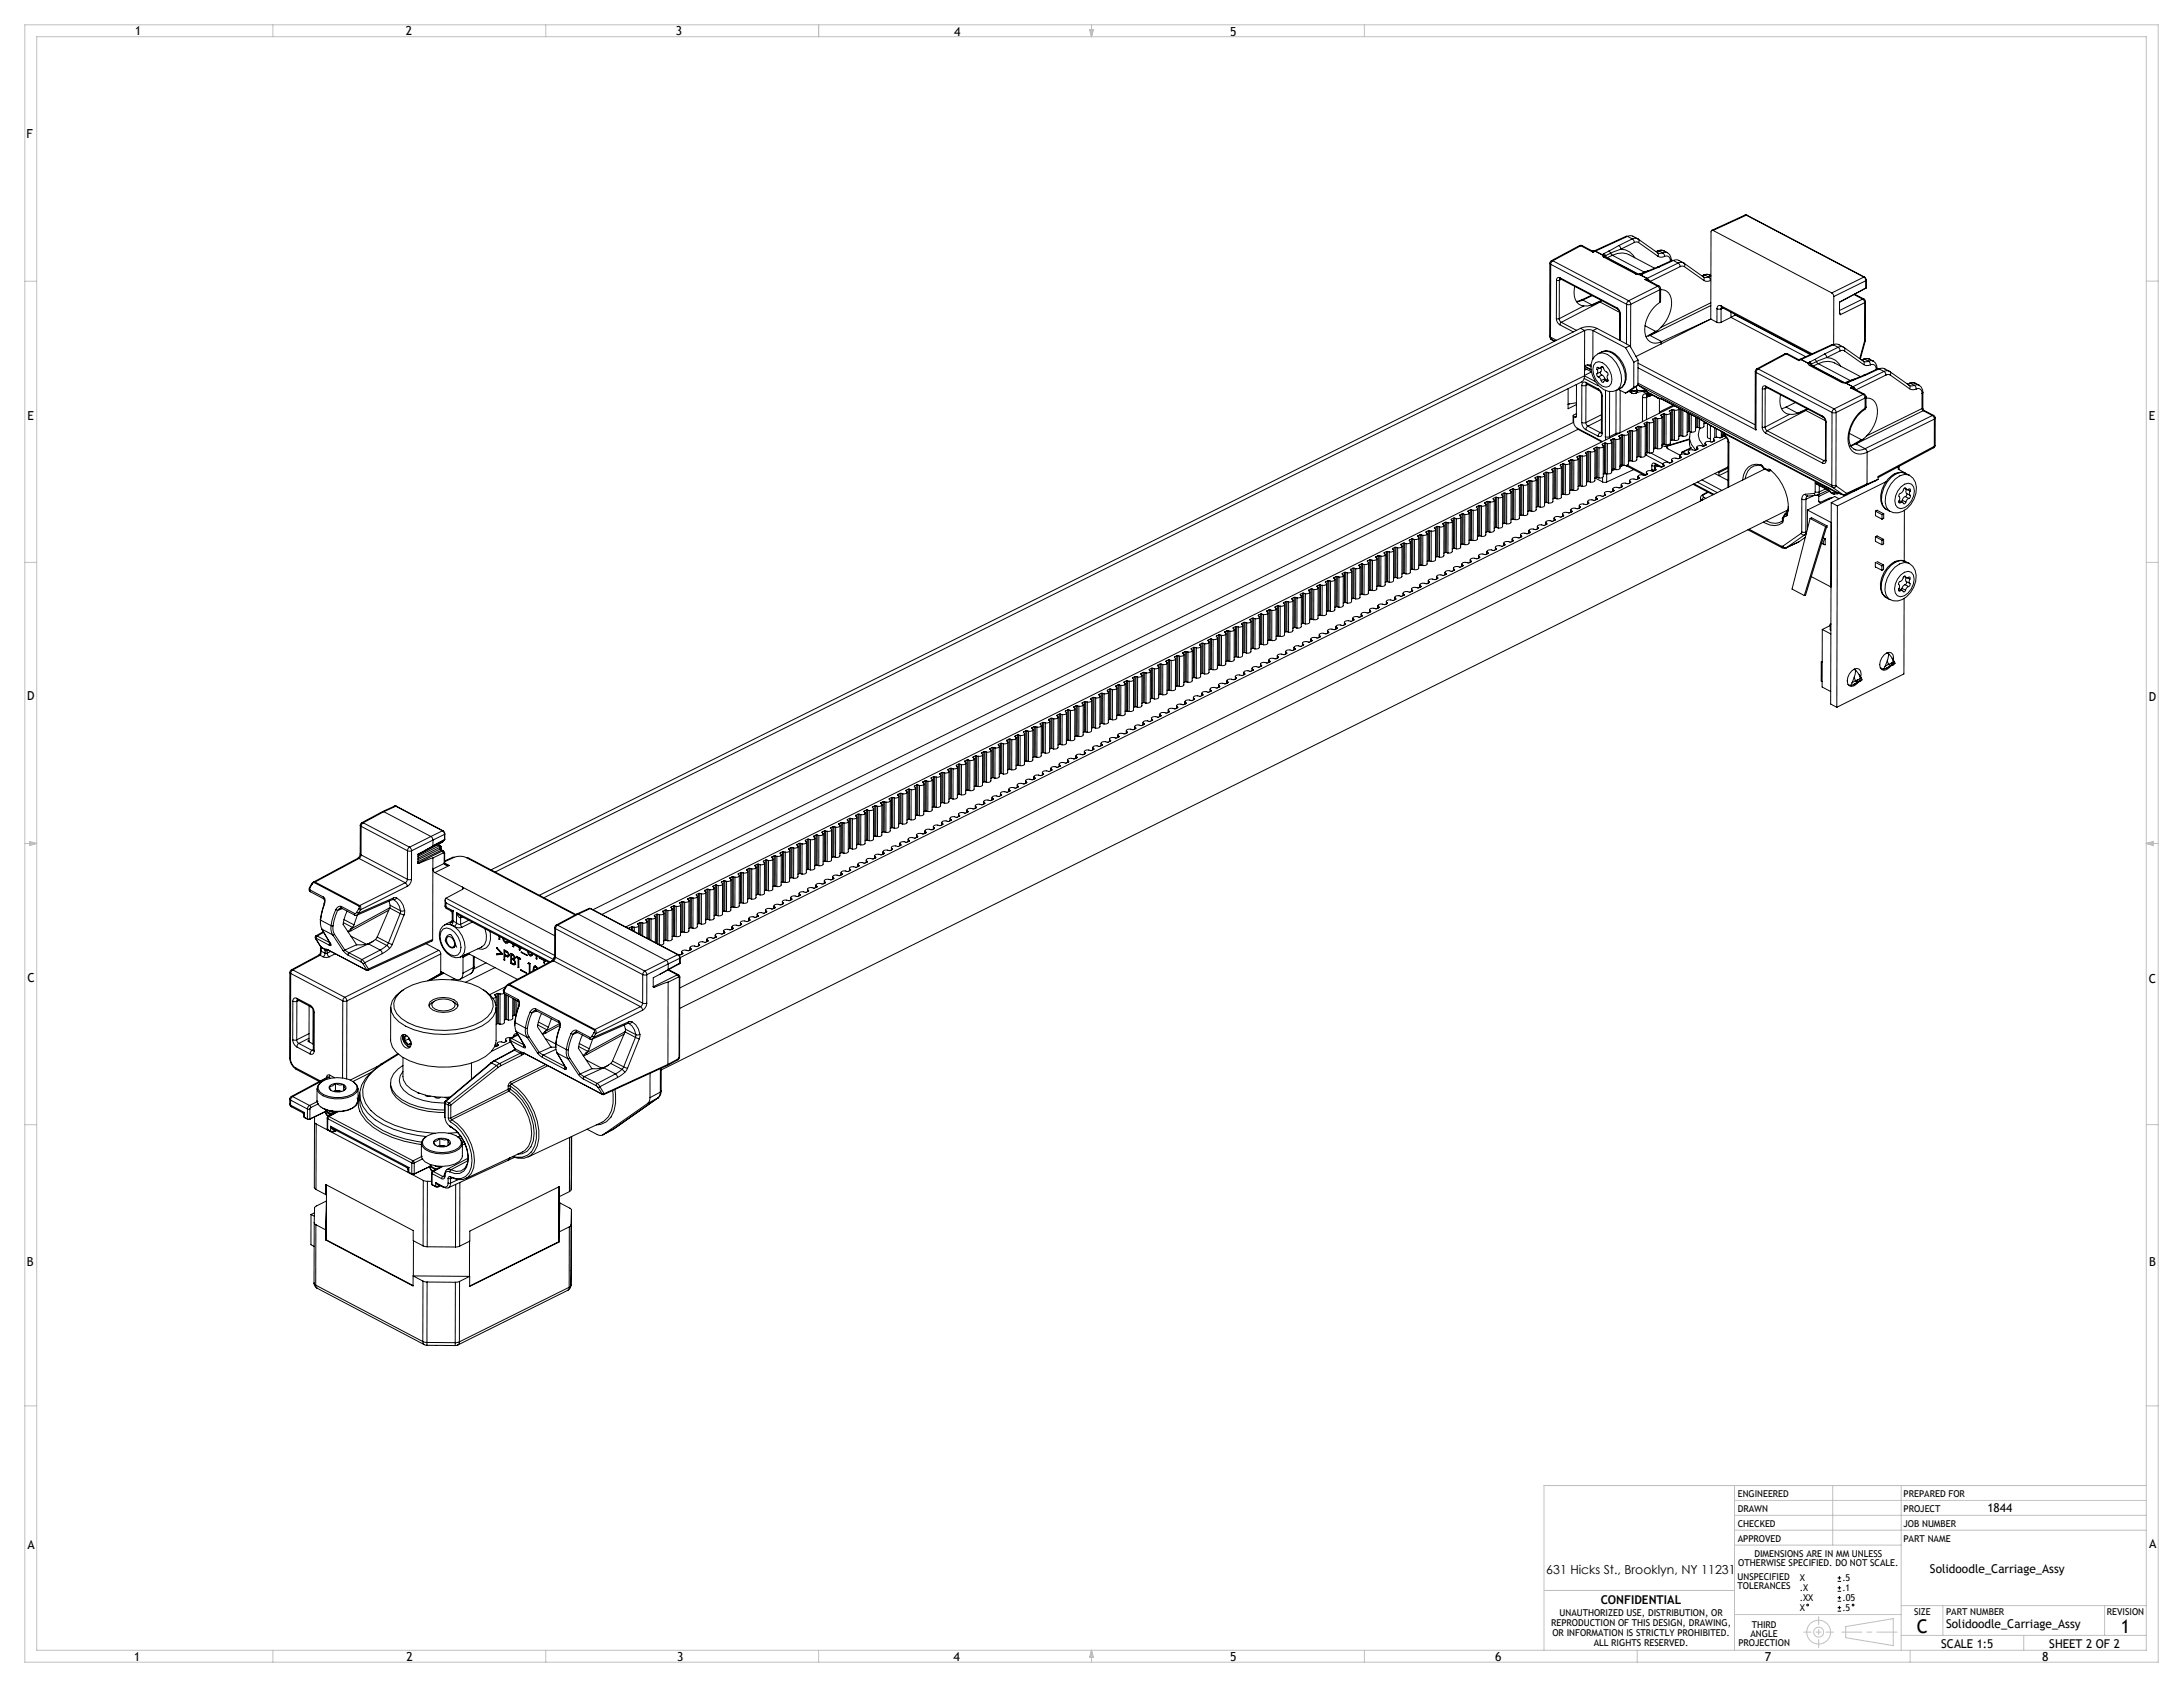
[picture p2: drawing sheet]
<svg xmlns="http://www.w3.org/2000/svg" width="559mm" height="432mm" viewBox="0 0 559 432" stroke-linecap="round" stroke-linejoin="round" font-family="sans-serif">
<defs><g id="words">
<g font-size="4.8">
<text x="490.7" y="417.9">C</text>
<text x="542.9" y="417.9">1</text>
</g>
<g font-size="3.2">
<text x="34.6" y="9.1">1</text>
<text x="103.8" y="9.1">2</text>
<text x="173" y="9">3</text>
<text x="244.3" y="9.2">4</text>
<text x="314.9" y="9.1">5</text>
<text x="6.8" y="35.2">F</text>
<text x="7" y="107.6">E</text>
<text x="550" y="107.6">E</text>
<text x="6.9" y="179.3">D</text>
<text x="550" y="179.5">D</text>
<text x="7" y="251.3">C</text>
<text x="550.1" y="251.5">C</text>
<text x="550.1" y="324">B</text>
<text x="6.9" y="324">B</text>
<text x="7" y="396.4">A</text>
<text x="550.2" y="396.3">A</text>
<text x="395.8" y="402.8">631 Hicks St., Brooklyn, NY 11231</text>
<text x="34.4" y="425.2">1</text>
<text x="104" y="425.2">2</text>
<text x="173.3" y="425.2">3</text>
<text x="244" y="425.2">4</text>
<text x="314.9" y="425.2">5</text>
<text x="382.7" y="425.2">6</text>
<text x="451.8" y="425.2">7</text>
<text x="522.8" y="425.2">8</text>
</g>
<g font-size="3.1">
<text x="508.7" y="386.9">1844</text>
<text x="494" y="402.7">Solidoodle_Carriage_Assy</text>
<text x="409.7" y="410.5">CONFIDENTIAL</text>
<text x="498.1" y="416.6">Solidoodle_Carriage_Assy</text>
<text x="496.9" y="421.7">SCALE 1:5</text>
<text x="524.6" y="421.7">SHEET 2 OF 2</text>
</g>
<g font-size="2.4">
<text x="444.8" y="383.2">ENGINEERED</text>
<text x="487.3" y="383.2">PREPARED FOR</text>
<text x="444.8" y="387">DRAWN</text>
<text x="487.3" y="386.9">PROJECT</text>
<text x="444.8" y="394.6">APPROVED</text>
<text x="444.8" y="390.8">CHECKED</text>
<text x="487.2" y="394.6">PART NAME</text>
<text x="487.2" y="390.8">JOB NUMBER</text>
<text x="444.9" y="400.9">OTHERWISE SPECIFIED. DO NOT SCALE.</text>
<text x="449.1" y="398.6">DIMENSIONS ARE IN MM UNLESS</text>
<text x="444.8" y="404.4">UNSPECIFIED</text>
<text x="444.8" y="406.7">TOLERANCES</text>
<text x="460.7" y="404.7">X</text>
<text x="460.7" y="407.3">.X</text>
<text x="471.6" y="404.7">.5</text>
<text x="471.6" y="407.3">.1</text>
<text x="399.2" y="413.6">UNAUTHORIZED USE, DISTRIBUTION, OR</text>
<text x="460.7" y="409.8">.XX</text>
<text x="460.7" y="412.4">X</text>
<text x="471.6" y="409.8">.05</text>
<text x="471.6" y="412.4">.5</text>
<text x="490" y="413.4">SIZE</text>
<text x="498.1" y="413.4">PART NUMBER</text>
<text x="539.3" y="413.4">REVISION</text>
<text x="397.1" y="416.1">REPRODUCTION OF THIS DESIGN, DRAWING,</text>
<text x="397.4" y="418.7">OR INFORMATION IS STRICTLY PROHIBITED.</text>
<text x="448.1" y="418.9">ANGLE</text>
<text x="448.4" y="416.6">THIRD</text>
<text x="408" y="421.2">ALL RIGHTS RESERVED.</text>
<text x="445" y="421.2">PROJECTION</text>
</g>
</g></defs>
<g fill="none" stroke="#000" stroke-width=".26">
<path d="M438.5 59a.34 .34 0 0 0-.4 0 .34 .34 0 0 0-.1 .4l-.1 22.3M438.5 59l30.4 16M446.7 55l.3 .1M446.7 55l-8.5 4M446.7 55.1h.5M447 55.1l-8.5 3.9M447 55.1l30.1 15.8M447.2 55.1h-.2M447.2 55.1l30 15.8M396.7 67.4l.2 .3M396.7 67.4v18.6M396.9 67.7l19.5 10.2"/>
<path d="M396.9 67.7v18.6M397.1 66.7l-.4 .7M397.1 66.7h.4M397.5 66.7l-.4 .4-.2 .6M397.5 66.7l19.4 10.3M398.4 71.7h.8M398.4 71.7v9.9M399.2 71.7l-.1 9.9M399.3 71.1a.59 .59 0 0 0-.6 0 .59 .59 0 0 0-.3 .6M399.3 71.1l.2 .3M399.3 71.1l14.6 7.7M399.5 71.4h-.3v.3"/>
<path d="M399.5 71.4l14.5 7.7M399.7 71.5l-.5 .2M403.1 73.3a4.5 4.5 0 0 0 1 4.5l1.3 .5M404.3 62.9h.3M404.3 62.9l-7.2 3.8M404.6 76.9l-1 .2M404.6 62.9l3.2 1.7M404.6 62.9l-7.1 3.8M404.8 76.9l-1.2 .3M404.8 76.8l-.3 .1h.3M404.8 76.8h.4M405 62.9h-.7"/>
<path d="M405 62.9h-.4M405 62.9l2.7 1.4M405.2 76.8l-.4 .1M405.2 76.8l2.3 1.2M405.4 78.3l-6.3 3.3M407.4 75.6l-2.6 1.2M407.6 75.7l-2.4 1.1M407.6 64.3h.4M407.6 64.3l.2 .3M407.8 77.9l-.3 .1M407.8 77.9l-1.4 .4h-1M408 64.3l-.2 .3"/>
<path d="M408 64.3h.4M408 64.3h.1M408 64.2l.4 .1M408.4 64.3l1.8 .9M408.4 64.3l-.6 .3M408.4 64.3h.1M409.6 77.3l-10 5.2M409.6 77.3l5 2.7M409.8 77.1l-.2 .2M409.8 77.1l-2 .8M409.9 76.9l-2.4 1.1M410 77l-.2 .1"/>
<path d="M410.2 65.3l.3 .5M410.2 65.3l.6 .3M410.2 65.3h.1M410.5 65.8l8.2 4.3M410.5 64.9l.5 .5M410.5 64.9l-.3 .3M410.8 65.6l.1 .2M410.9 65.8h-.4M410.9 65.8l8.1 4.3M411 65.4l.4 .6M411 65.4l-.2 .2M411.4 66h-.1"/>
<path d="M411.4 66l8 4.2M411.8 64.3l.5 .5M411.8 64.3l-1.3 .6M412.3 64.8l.4 .5M412.3 64.8l-1.3 .6M412.7 65.3a4.6 4.6 0 0 1 4.2-.1l6.6 3.5M412.7 65.3l8.2 4.4M412.7 65.3l-1.3 .7M413.9 78.8a1.91 1.91 0 0 1 .9 1.5M413.9 78.8l.1 .3M414 79.1l.5 .4 .1 .6v7M414.4 62.9l-2.6 1.4"/>
<path d="M414.4 62.9l.3 .3 .2 .6M414.9 63.8l-2.6 1M414.9 63.8a4 4 0 0 1 3.6 2.2M416.4 77.9h1M416.4 77.9l-.1 10.1M416.6 60.5h-.3l-8.3 3.7M416.6 60.5a1.47 1.47 0 0 1 1.5 0M416.6 60.5l1.2 .7M416.6 60.5l-8.2 3.8M416.9 77l-.4 .4-.1 .5M416.9 77l.5 .9M417.4 77.9v10.9"/>
<path d="M417.8 61.2l.4 .3 .1 .6M417.8 61.2a1.41 1.41 0 0 1 1.5 0M417.8 61.2l-3.4 1.7M418 60.5l1.2 .6M418.3 62.1l.6-.2 .5 .2M418.3 62.1l-3.4 1.7M418.7 70.1l1.1 .2M419 70.1h-.3M419 70.1l.7 .1M419.3 61.2l.2 .3-.1 .6M419.3 61.2l5 3.5 .2 .5-.1 .4M419.4 62.1l5 3.5"/>
<path d="M419.7 70.2l.1 .1M419.7 70.2h.1M419.8 70.3l1.8 1M419.8 70.3h.1M420.1 70.1l-.4 .1M420.1 70.1h.3M420.4 70.1l-.6 .2M420.9 69.7h.1M420.9 69.7l-1.2 .5M421.1 71.5l.9 .3M421.1 71.5l.9 .1M421.1 71.5l3.2 1.8"/>
<path d="M421.6 71.3l.4 .3M421.6 71.3l-.5 .2M421.6 71.3h.1M421.8 69.5h-.3l-1.4 .6M421.8 69.5l-1.4 .6M421.9 69.3l-1 .4M421.9 71.8l2.8 1.4M422 71.6l-.1 .2M422 71.6h.1M422 71.6l.4 .4M422 71.6v.2M424.2 64.7l.7 .2 .7-.2"/>
<path d="M424.3 73.3l.5 .9M424.3 73.3l-7.4 3.7M424.4 65.6a1.69 1.69 0 0 0 1.7 0M424.4 68.3l-2.9 1.2M424.4 68.3h.4M424.6 64.2h-.3l.9-.2 .8 .3M424.6 64.2l-.8 .1M424.6 64.2l.4-.1a2.4 2.4 0 0 1 1.8 .6M424.6 64.2l1 .5M424.7 73.2l.4 .7M424.7 73.2l-.4 .1M424.8 68.3l-3 1.2"/>
<path d="M424.8 77.4a8.4 8.4 0 0 0-3.6 8.5 2.69 2.69 0 0 0 4 1.6M424.8 74.2l-7.4 3.7M424.8 74.2v3.2M425.1 74.2a2.66 2.66 0 0 1 2.8 3 9.1 9.1 0 0 1-2.8 6.6M425.1 73.9v3.2l-.3 .3M425.1 73.9l-.3 .3M425.6 64.7l.4 .4 .1 .5M426.1 65.6a1.03 1.03 0 0 1 1.1 .1 1.03 1.03 0 0 1 .4 1.1M426.8 64.7a1.82 1.82 0 0 1 1 1.8M426.8 64.7h-1.2M427.6 66.8h.1M427.8 66.5l-.2 .3"/>
<path d="M427.8 66.5v.2M428.3 66.7l-.3-.1-3.6 1.7M428.3 66.7a1.47 1.47 0 0 1 1.5 0M428.3 66.7l1.3 .6M428.3 66.7l-3.5 1.6M429.6 67.3l.3 .4 .2 .6M429.6 67.3a1.4 1.4 0 0 1 1.5 .1M429.6 67.3l-8 4M429.7 66.6l1.2 .7M430.1 68.3l.6-.2 .5 .2M430.1 68.3l-7.7 3.7M431.1 67.4l.2 .3-.1 .6"/>
<path d="M431.1 67.4l5 3.5 .1 .5-.1 .4M431.2 68.3l4.9 3.5M436 70.8l.6 .3 .7-.2M436.4 70.4l-.4-.1 .9-.1 .8 .2M436.4 70.4l-.9 .1M436.4 70.4l.8-.2 .8 .3M436.4 70.4l.9 .5M437.3 70.9l.5 .8a1.29 1.29 0 0 1-1.7 .1M437.9 78.2l-15.5 7.7M437.9 77.5l-12.8 6.3M438 70.7l-.7 .2M439.5 79h1.1"/>
<path d="M439.5 79v3.5M440.6 78.3a.69 .69 0 0 0-.8 0 .69 .69 0 0 0-.3 .7M440.6 78.3l.1 .4M440.6 79v3.5M440.6 78.3l23.3 12.3M440.7 78.7h.1M440.7 78.7l22.9 12M440.8 78.6l-.2 .4M441 78.8l-.4 .2M443.1 79.9v1.3M468.9 75l.4 .4 .1 .5M469.4 75.9v12.3"/>
<path d="M470.9 79.9l.2 .7M474.6 75.4l2.2 1.2M474.8 75.3l2.3 1.2M476.8 76.6l.4 .3 .1 .6M476.8 76.6l-5.9 2.9M477.1 70.9l.4 .4 .1 .5M477.1 70.9l-8.2 4.1M477.1 76.5l.4 .7M477.1 76.5l-.3 .1M477.2 70.9l.5 .8M477.2 70.9h-.1M477.3 77.5l-6.2 3.1"/>
<path d="M477.3 77.5v9.7M477.5 77.2l-.2 .3M477.5 77.2v9.8M477.6 73.8l-6.7 3.6M477.6 73.7l-6.7 3.6v2.7l.2 .6M477.6 73.7v.1M477.6 71.8v1.9M477.6 71.8l-8.2 4.1M477.7 73.5l-.1 .3M477.7 73.6l-.1 .1M477.7 71.7l-.1 .1M477.7 71.7v1.9"/>
<path d="M396.7 86l.4 .8M396.7 86l.2 .3M396.9 86.3l.2 .6M396.9 86.3l1.5 .8M397.1 86.8h.1M397.1 86.8l.7 .6M397.1 86.8v.1M397.1 86.9l.9 .4M397.8 87.4h.1M398.4 81.6a1.91 1.91 0 0 0 .9 1.5M398.4 81.6h.7M399.1 81.6l.2 .5 .3 .4"/>
<path d="M399.3 83.1l3.4 1.9M399.6 82.5l-.3 .6M399.6 82.5l3.9 2.1M401.4 99.5v5.1l2.1-1M403.5 98.5v8.1l-.1 .2h-.2M404.6 84a5.2 5.2 0 0 1 4.2 .1M404.6 84l1 .6M404.6 84l-278.9 138.6M404.9 98.6h1.1M404.9 98.6v9.5M405.5 96.9l3.5 1.8M405.6 96.2a1.7 1.7 0 0 1-.8 1.6l-265.6 132"/>
<path d="M405.6 96.2l2.8 1.5M405.6 96.2l-267.5 133M405.6 94.2l1.8 1-1.8 .9M405.6 84.6a2.61 2.61 0 0 1 2.2 0M405.6 84.6l-278.9 138.6M405.6 84.6v11.6M406 97.9a.69 .69 0 0 0-.8 0 .69 .69 0 0 0-.3 .7M406 97.9l.2 .4M406 97.9l3.1 1.6M406 98.6l-.1 9.6M406.1 98.3h.1M406.2 98.3l3.1 1.6"/>
<path d="M406.2 94.5l-.6 .3M406.2 98.2l-.2 .4M406.4 93.4l.9 .5M406.4 98.4l-.4 .2M407.3 93.5l-.9-.1-.8 .2M407.3 94.6l-1.7-.8 1.7 .9M407.8 84.6l8.3 4.4M407.8 84.6l-.1 7.3M408.5 92.8a2.76 2.76 0 0 1 3.4 1.8 3.4 3.4 0 0 1 0 4.3 2.76 2.76 0 0 1-3.5-1.8 3.4 3.4 0 0 1 .1-4.3zM408.8 95.7a.58 .58 0 0 0 .3 .8M408.8 94.6l.2 .6-.2 .5M408.8 84.1l-1 .5"/>
<path d="M408.8 84.1l8.4 4.4M409.1 90.5a3.8 3.8 0 0 0-1.8 4.2 6.6 6.6 0 0 0 4.4 5.5h1.2l.9-.3M409.1 99.5a2.24 2.24 0 0 1 1.1 1.9M409.1 96.5l.5 .3 .3 .6M409.1 99.5l.2 .4M409.3 99.9l.4 .5 .2 .7M409.5 94.2l-.7 .4M409.7 95.2a.58 .58 0 0 0 .3 .8M409.7 95.2l-.9 .5M409.8 94.2l.1 .5-.2 .5M409.9 97.4a.41 .41 0 0 0 .3 .5 .41 .41 0 0 0 .5-.4l.5 .1M409.9 94a.42 .42 0 0 1 .5-.1 .42 .42 0 0 1 .1 .5l.6 .8a.67 .67 0 0 1 .5 .5 .67 .67 0 0 1-.2 .6l.1 .8"/>
<path d="M409.9 94a.55 .55 0 0 1-1 0l-.2 .2 .1 .4M410 96l.5 .3 .3 .6M410 96l-.9 .5M410.1 90l-1 .5a3.1 3.1 0 0 1 3.5 1.1 7.5 7.5 0 0 1 2.2 7.2l-1 1.1M410.1 90a3.1 3.1 0 0 1 3.5 1.1 7.5 7.5 0 0 1 2.2 7.2l-.7 .9-1.3 .7M410.1 90a3.7 3.7 0 0 1 4.4 1.6 6.8 6.8 0 0 1 1.4 6.6l-.6 .9-.6 .3M410.1 93.8l-.2 .2M410.3 93.9l-.6 .3M410.8 96.9l.2 .4M410.8 96.9l-.9 .5M411 99.9l-.1 11.9M411.5 97l-.8 .5"/>
<path d="M411.5 97.1l.1 .5h-.4M411.6 97.4l-.4 .2M413.7 99.9l-.1 11.1M414.3 99.7l1.8 .9M414.6 80.2l.2 .1M414.7 99.9v10.9M414.8 80.3l-.1 6.9M416.1 89l2.1 3.7M417.2 88.5l-1.1 .5M417.2 88.5l2.1 3.7M417.4 100h.1M417.5 99.9v.1"/>
<path d="M418.2 99.1l-2.1 1.5M418.2 92.7v6.4M418.8 98.9l.2 .9M419 99.8l-.8 .2-.7-.1M419 99.8l.2 .2M419 99.8v.2M419.2 100h1.5l1 .3M419.2 100l-.3 .6M419.2 100h-.2M419.3 98.6l-1.1 .5M419.3 98.6l-3.2 2M419.3 98.1l49.6 26.1"/>
<path d="M419.3 94.1l30.2 15.9M419.3 93l30 15.7M419.3 92.2v6.4M419.3 92.2l-1.1 .5M421.1 83.4l2.7 1.4M422.4 85.9l3 1.5M422.5 85.7l-.6 .4M422.5 85.7l-.1 .2M423.8 84.8l-2.5 1.4M424.3 84.7l-.5 .1M424.3 84.7l-1.8 1M425.1 83.8l-.8 .9"/>
<path d="M425.2 87.5v.5M425.4 87.4l-.2 .1M437.9 81.7l1.6 .8M437.9 81.7l-19.1 9.5M437.9 81.7l-12.5 5.7M439.5 82.5h1.1M443.1 81.2l-2.5 1.3M443.1 81.2l19.1 10.1M444.1 80.6l-1 .6M444.1 80.6l19.3 10.2M444.1 80.5v.1M449.3 95.1v14.2l.2 .7"/>
<path d="M449.3 95.1l.2 .2M449.5 95.3l19.5 10.3M449.5 95.3v14.7M449.7 94.4l-.4 .7M449.7 94.4h.4M450.1 94.4l-.4 .4-.2 .5M450.1 94.4l19.4 10.3M451.1 99.5h.8M451.1 99.5v9.8M451.9 99.5l-.1 9.8M452 98.9a.59 .59 0 0 0-.7 0 .59 .59 0 0 0-.2 .6M452 98.9l.1 .2"/>
<path d="M452 98.9l14.6 7.6M452.1 99.1l-.2 .1v.3M452.1 99.1l14.6 7.7M452.4 99.3l-.5 .2M456.9 90.6h.3M456.9 90.6l-7.2 3.8M457.2 90.6l-7.1 3.8M457.2 90.6l3.3 1.7M457.6 90.6h-.7M457.6 90.6h-.4M457.6 90.6l2.7 1.4M460.3 92h.4"/>
<path d="M460.3 92l.2 .3M460.7 92l-.2 .3M460.7 92h.3M460.7 92h.1M461 92l1.9 1M461 92l-.5 .3M461.1 92h-.1M461.1 92l1.8 1M462.9 93l.3 .6M462.9 93l.6 .3M462.9 93h.1M463.2 93.6l8.2 4.3"/>
<path d="M463.2 92.7l.5 .5M463.2 92.7l-.3 .3M463.5 93.3l.1 .2M463.5 93.5h.1M463.6 93.5l-.4 .1M463.6 93.5l8.1 4.3M463.7 93.2l.4 .5M463.7 93.2l-.2 .1M464.1 93.7h-.1M464.1 93.7l8 4.2M464.5 92l.5 .5M464.5 92l-1.3 .7"/>
<path d="M465 92.5l.4 .6M465 92.5l-1.3 .7M465.4 93.1a4.6 4.6 0 0 1 4.2-.2l6.6 3.5M465.4 93.1l-1.3 .6M465.4 93.1l8.2 4.3M467.1 90.6l-2.6 1.4M467.1 90.6l.3 .4 .2 .5M467.6 91.5l-2.6 1M467.6 91.5a4 4 0 0 1 3.6 2.2M469.3 88.2h-.3l-8.3 3.8h.4M469.3 88.2a1.47 1.47 0 0 1 1.5 .1M469.3 88.2l1.2 .7"/>
<path d="M469.3 88.2l-8.2 3.8M470.5 88.9l.4 .4 .1 .5M470.5 88.9a1.41 1.41 0 0 1 1.5 0M470.5 88.9l-3.4 1.7M470.7 88.2l1.2 .6M471 89.8l.6-.1 .5 .1M471 89.8l-3.4 1.7M471.4 97.9l1 .1M471.7 97.8l-.3 .1M471.7 97.8l.7 .1M472 88.9l.2 .4-.1 .5M472 88.9l5 3.6 .2 .3-.1 .5"/>
<path d="M472.1 89.8l5 3.5M472.4 97.9v.1M472.4 97.9h.1M472.4 98h.1M472.4 98l1.9 1M472.5 98l1.8 1M472.8 97.8l-.4 .1M472.8 97.8l.3 .1M473.1 97.9l-.6 .1M473.6 97.4h.1M473.6 97.4l-1.2 .5M473.8 99.3l.9 .3v-.2"/>
<path d="M473.8 99.3l.8 .1M473.8 99.3l3.1 1.6M474.2 97.2l.3 .1M474.2 97.2l-1.4 .6M474.3 99l.3 .4M474.3 99l-.5 .3M474.3 99l.4 .4M474.3 99h.1M474.5 97.3l-1.4 .6M474.6 97.1l-1 .3M474.6 99.4v.1l2.7 1.4M474.6 99.4h.1"/>
<path d="M476.9 92.4l.6 .2 .8-.1M477.1 93.3a1.69 1.69 0 0 0 1.7 .1M477.3 87.4l-1.2 4.4M477.3 87.2v.2M477.3 91.9h-.3l.9-.2 .8 .3M477.3 91.9l-.8 .2M477.3 91.9l.4-.1a2.4 2.4 0 0 1 1.8 .6M477.3 91.9l1 .6M477.4 96.1l-.3-.1-2.9 1.2M477.4 96.1l-2.9 1.2M477.4 87.3l-.1 .1M477.4 87.3l-1.2 4.6"/>
<path d="M477.5 87l-.1 .3M477.5 87l-.2 .2M478.3 92.5a1.61 1.61 0 0 1 2.2 1.8M478.3 92.5l.3 .3 .2 .6M478.8 93.4a1.03 1.03 0 0 1 1.1 .1 1.03 1.03 0 0 1 .4 1M480.3 94.5v.1M480.5 94.3l-.2 .2M480.5 94.3v.2M481 94.4h-.3l-3.6 1.6M481 94.4a1.47 1.47 0 0 1 1.5 .1M481 94.4l-3.6 1.7M481 94.4l1.2 .7"/>
<path d="M482.2 95.1l.4 .4 .2 .5M482.2 95.1a1.4 1.4 0 0 1 1.5 0M482.2 95.1l-7.9 3.9M482.4 94.4l1.2 .6M482.8 96l-7.7 3.8-.4-.4M482.8 96l.6-.2 .5 .2M483.7 95.1h.1M483.8 95.1l.2 .4-.1 .5M483.8 95.1l4.9 3.6 .2 .4-.1 .4M483.9 96l4.9 3.5M488.7 98.6l.6 .2 .7-.2M488.8 99.5a1.69 1.69 0 0 0 1.7 .1"/>
<path d="M489.1 98.1h-.4l.9-.2 .8 .3M489.1 98.1l-.9 .2M489.1 98.1l.4-.1a2.4 2.4 0 0 1 1.8 .6M489.1 98.1l.9 .5M490 98.6l.4 .4 .1 .6M490.5 99.6a1.03 1.03 0 0 1 1.1 .1 1.03 1.03 0 0 1 .4 1M491.2 98.6a1.82 1.82 0 0 1 1 1.9M491.2 98.6h-1.2M397.9 119.8l-.6 .3M397.9 119.8l-.1 7.8M398.1 119.8l.5 .1M398.1 119.8h-.2"/>
<path d="M398.1 119.8v7.7M398.6 119.9l-.1 7.8M399.4 119l.2 .4a.55 .55 0 0 1-.2 .5 .55 .55 0 0 1-.6 .1l-.2-.1M399.4 119v.2M399.7 119.5v7.8l-.5 .3-.7 .1M400 118.8l-.6 .2M400 118.8v7.7M400.3 118.7l.4 .2M400.3 118.7l-.3 .1M400.3 118.7v7.8M400.7 118.9v7.7M401.6 118.1l.2 .2a.55 .55 0 0 1-.2 .6 .55 .55 0 0 1-.7 0h-.2"/>
<path d="M401.6 118v.1M401.7 103.4l-.3 .1M401.8 118.5v7.7l-.4 .4h-.7M402.1 117.7v7.7M402.1 117.7l-.5 .3M402.4 117.7l.5 .1M402.4 117.7h-.3M402.4 117.7v7.7M402.7 106.4l.1 1.6M402.8 108a2.02 2.02 0 0 0 .9 1.6M402.8 106.6v1.4M402.8 106.6l.4 .2"/>
<path d="M402.8 108.1l-251 124.8M402.9 117.8l-.1 7.7M403.5 106.6l-.3 .2M403.5 105.9l-.8 .4 .1 .3M403.5 103.1l-2.1 .3M403.7 117l.2 .2a.55 .55 0 0 1-.2 .6 .55 .55 0 0 1-.6 0h-.2M403.7 116.9v.1M403.7 116.9v.2M403.7 109.6l.2 .3 6.1 3.2M403.7 109.6l6.5 3.4M403.9 109.9l-249.8 124.2M404 117.4v7.7l-.5 .4h-.7"/>
<path d="M404.3 116.6v7.8M404.3 116.6l-.6 .3M404.6 116.6l.4 .1M404.6 116.6h-.3M404.6 116.6v7.7M404.9 108.1a2.24 2.24 0 0 0 1 1.9M404.9 108.1l1 .1M405 116.7v7.8M405.9 115.8l.2 .4a.55 .55 0 0 1-.3 .5 .55 .55 0 0 1-.6 .1l-.2-.1M405.9 115.8v.2M405.9 110l3.2 1.6M405.9 108.2l.2 .5 .4 .4"/>
<path d="M406.1 116.3v7.8l-.4 .3-.7 .1M406.4 115.6v7.7M406.4 115.6l-.5 .2M406.5 109.1l-.4 .4-.2 .5M406.5 109.1l3.1 1.6M406.7 115.5l.5 .2M406.7 115.5l-.3 .1M406.7 115.5v7.8M407.2 115.7l-.1 7.7M408 114.9l.2 .2a.55 .55 0 0 1-.2 .6 .55 .55 0 0 1-.6 0h-.2M408 114.8v.1M408.3 115.3l-.1 7.7-.4 .4h-.7"/>
<path d="M408.6 114.5l-.6 .3M408.6 114.5v7.7M408.9 114.5l.4 .1M408.9 114.5h-.3M408.9 114.5v7.7M409.3 114.6v7.7M409.6 110.7l-.4 .4-.1 .5M409.6 110.7l.3 .1M409.9 110.6v.2M409.9 110.6l.2 .3M409.9 110.6l-.3 .1M409.9 107.3l-3.4 1.8"/>
<path d="M409.9 106.2l-4 2M409.9 101.1v9.5M409.9 101.1l.3 .3M410.1 110.9a.69 .69 0 0 1-.2 .7 .69 .69 0 0 1-.8 0M410.2 101.4l-.1 9.5M410.2 113.7l.2 .3a.55 .55 0 0 1-.3 .6 .55 .55 0 0 1-.6 0h-.2M410.2 113.7v.2M410.4 114.2v7.7l-.4 .4h-.7M410.7 113.4v7.8M410.7 113.4l-.5 .3M410.9 111.8h1.1M410.9 111.8l.2 .8"/>
<path d="M411 113.4l.5 .1M411 113.4h-.3M411 113.4v7.7M411.5 113.5l-.1 7.8M412 111.8v.3M412 100.2v11.6M412.3 112.6l.2 .4a.55 .55 0 0 1-.2 .5 .55 .55 0 0 1-.6 .1l-.2-.1M412.3 112.6v.2M412.6 113.1l-.1 7.8-.4 .3-.7 .1M412.9 112.4l-.6 .2M412.9 112.4v7.7M413.2 112.3l.4 .2"/>
<path d="M413.2 112.3l-.3 .1M413.2 112.3v7.8M413.6 112.5v7.7M413.6 111l.1 .3M413.6 111l-1.6 .8M414.5 110.9l-.9 .1M414.5 111.6l.2 .3a.55 .55 0 0 1-.3 .6 .55 .55 0 0 1-.6 0h-.2M414.5 111.6v.1M414.7 112.1v7.7l-.4 .4h-.7M415 119.3l.7-.2 .7 .2M415 119.3l-.3 .1M415 119l-.3 .2"/>
<path d="M415 111.3v7.7M415 111.3l-.5 .3M415.2 119l-.2 .3M415.3 119l.4 .1M415.3 119h-.3M415.3 111.3l.4 .1M415.3 111.3h-.3M415.3 111.3v7.7M415.4 119.1l-.7 .4M415.7 111.4v7.7M416.3 119.1l.1 .2M416.4 119.3l4.6 2.4"/>
<path d="M416.6 119l4.7 2.6M416.6 110.6l.2 .2a.55 .55 0 0 1-.2 .6 .55 .55 0 0 1-.6 0h-.3M416.6 110.5v.1M416.6 110.5v.2M416.9 111l-.1 7.7-.4 .4h-.7M416.9 100.2l.8 .4M417.2 117.9l-.4 .2M417.2 110.2l-.6 .3M417.2 110.2v7.7M417.5 117.9l.4 .2M417.5 117.9h-.3M417.5 100l.7 .2 .8-.2"/>
<path d="M417.5 100l.2 .6M417.5 110.2l.4 .1M417.5 110.2h-.3M417.5 110.2v7.7M417.7 100.6h1M417.9 110.3v7.8M418.8 109.4l.1 .4a.55 .55 0 0 1-.2 .5 .55 .55 0 0 1-.6 .1l-.2-.1M418.8 109.4v.2M418.9 100.6h-.2M419 109.9v7.8l-.5 .3-.6 .1M419 100l-.3 .6M419.3 116.9l-.3 .1"/>
<path d="M419.3 109.1v7.8M419.3 109.1l-.5 .3M419.6 116.9l.4 .1M419.6 116.9h-.3M419.6 109.1l.4 .2M419.6 109.1h-.3M419.6 109.1v7.8M420 109.3v7.7M420.4 100.2l1.1 .6M420.4 100.2l1.4 .1M420.4 100.2l-1.5 .4M420.5 101.7h1"/>
<path d="M420.5 101.7l-.1 6.2M420.9 108.5l.2 .2a.55 .55 0 0 1-.2 .6 .55 .55 0 0 1-.6 0h-.3M420.9 108.4v.1M421.1 116.3l.4 .2M421.2 108.9l-.1 7.7-.4 .4h-.7M421.2 100.2l3.2 1.6M421.4 115.8l-.3 .2M421.5 116.5l4.2 2.3M421.5 108.1l-.1 7.7M421.5 108.1l-.6 .3M421.5 100.9a.69 .69 0 0 0-.8 .1 .69 .69 0 0 0-.2 .7M421.5 101.7v5.7"/>
<path d="M421.5 100.9l1.1 .1M421.5 100.9l.2 .4M421.5 100.9h.1M421.5 100.8v.1M421.5 100.8l1.1 .2M421.6 100.2l.1 .1M421.7 101.3l.7 .1M421.7 101.3h.1M421.7 101.3l-.2 .4M421.7 100.3l-2.4-1.8 49.8 26.3M421.7 115.8l.5 .1M421.7 115.8h-.3"/>
<path d="M421.8 115.8l-.3 .7M421.8 108.1l.4 .1M421.8 108.1h-.3M421.8 108.1l-.1 7.7M422.1 101.4l-.6 .3M422.2 108.2v7.7M422.2 100.7h.1M422.3 100.7l-.6-.2-.2 .3M422.3 100.7l2.1 1.1M422.6 101l-.2 .4M422.6 101h.1M422.6 115.9l4.8 2.6"/>
<path d="M422.6 100.9v.1M422.8 119.2h.8M422.8 119.2v1M423 101.1l-.6 .3M423 107.4l.2 .2a.55 .55 0 0 1-.2 .6 .55 .55 0 0 1-.6 0h-.2M423.1 107.3l-.1 .1M423.1 107.3v.2M423.3 107.8v7.7l-.5 .4h-.6M423.6 119.2v1.2M423.6 114.7l-.3 .2M423.6 107v7.7M423.6 107l-.5 .3"/>
<path d="M423.6 119.9l.3 .3M423.6 119.9v.5M423.7 118.6a.55 .55 0 0 0-.6 0 .55 .55 0 0 0-.3 .6M423.7 118.6l.1 .3M423.7 118.6l1.7 .9M423.8 114.7l-.5 .3M423.8 118.9l-.2 .3M423.8 118.9l1 .5M423.9 114.7l.4 .2M423.9 114.7h-.3M423.9 107l.4 .1M423.9 107h-.3"/>
<path d="M423.9 107v7.7M424.1 119.1l-.5 .1M424.3 107.1v7.8M424.3 101.8h.1M424.3 101.8l.2 .1M424.4 101.8l.2 .1M424.4 101.8l1.2 .5M424.4 101.8l.1 .1M424.8 102v3.8M425.2 106.2l.2 .4a.55 .55 0 0 1-.2 .5 .55 .55 0 0 1-.6 .1l-.3-.1M425.2 106.2v.2M425.4 114.1h.1a1.29 1.29 0 0 1 1.5 .8l3.1 1.6"/>
<path d="M425.4 119.5h-.2a1.43 1.43 0 0 0-1.6 .3v.1M425.5 106.7l-.1 7.8-.4 .3-.7 .1M425.6 102.3l9.7 5.1M425.6 102.3h.1M425.7 118.7v.7l.1-.5M425.7 113.7l-.3 .1M425.8 105.9l-.6 .3M425.8 105.9l-.1 7.8M425.8 118.9l.2 .2M426 119.1l-.6 .4M426 119.1v.1M426 113.7l.5 .1"/>
<path d="M426 113.7h-.3M426.1 105.9l.4 .2M426.1 105.9h-.3M426.1 105.9l-.1 7.8M426.2 114.2l.4 .1M426.3 114.2l-.1 .1M426.5 106.1v7.7M426.6 114.3l.1 .4M426.7 114.7h.1M427.3 105.3l.2 .2a.55 .55 0 0 1-.2 .6 .55 .55 0 0 1-.6 0h-.2M427.4 105.2l-.1 .1M427.4 105.2v.1"/>
<path d="M427.6 105.7v7.7l-.5 .4h-.6M427.9 117.7v.6M427.9 112.6l-.3 .2M427.9 104.9l-.5 .3M427.9 104.9v7.7M427.9 117.8l.2 .2M427.9 117.8v.5M428.1 118l-.8 .5a1.43 1.43 0 0 0-1.6 .3l.1 .1M428.1 118v.2M428.2 112.6l.4 .1M428.2 112.6h-.3M428.2 104.9l.4 .1"/>
<path d="M428.2 104.9h-.3M428.2 104.9v7.7M428.3 103.7l-3.5 1.8M428.6 103.9l-268.4 133.4M428.6 105v7.7M429.7 104.4a.55 .55 0 0 1-.2 .6 .55 .55 0 0 1-.6 0h-.3M429.7 104.6v7.7l-.4 .4h-.7M430 116.6v.6M430 111.5l-.3 .2M430.1 104.6l-.1 6.9M430.3 117.1l-.8 .3a1.43 1.43 0 0 0-1.6 .3v.1M430.3 117v.1"/>
<path d="M430.3 111.5l.5 .2M430.3 111.5h-.3M430.4 104.8l-.1 6.7M430.8 115.7l-.3 .1-.1 .4M430.8 115.7l1.1 .6M430.8 105v6.7M431.9 105.6v5.7l-.5 .3-.6 .1M432.2 115.5v.7M432.2 110.5l-.3 .1M432.2 105.7v4.8M432.2 115.7l.2 .2M432.2 115.7v.4"/>
<path d="M432.4 116l-.8 .3a1.43 1.43 0 0 0-1.6 .3l.3 .4M432.4 115.9v.1M432.5 112.5l-5.9 1.8M432.5 112.4l-6.3 1.8M432.5 111.9v1.9l.2 .9M432.5 110.5l.4 .1M432.5 110.5h-.3M432.5 105.9v4.6M432.7 110.6a4 4 0 0 0 1.4 4.6M432.9 106.1v4.5M432.9 114.6l-2.3 1.1M433 114.7l-2.2 1"/>
<path d="M434 106.7v3.6l-.4 .3h-.7M434.3 114.5v.6M434.3 109.4l-.3 .2M434.3 106.9v2.5M434.4 114.6l.2 .2M434.4 114.6v.5M434.6 114.8l-.8 .5a1.43 1.43 0 0 0-1.6 .3v.1M434.6 114.8v.2M434.6 109.4l.5 .1M434.6 109.4h-.3M434.6 107v2.4M435.1 107.2v2.3"/>
<path d="M435.2 109.5a3.4 3.4 0 0 0 1 4.7M435.3 107.4l3 1.7M435.3 107.4h.1M436.2 107.9l-.1 1.3-.4 .3h-.6M436.5 113.4v.6M436.5 108.3l-.3 .2M436.5 108.1v.2M436.5 113.5l.2 .3M436.5 113.5v.5M436.7 113.8l-.8 .4a1.43 1.43 0 0 0-1.6 .3l.1 .1M436.7 113.8v.1M436.8 108.3l.3 .1v3.5l.7 .4"/>
<path d="M436.8 108.3h-.3M436.8 108.3h.1M437.8 108.9v4.2M438.3 109.1l2 1.1M438.3 109.1h.1M438.6 112.3v.7M438.7 112.5l.2 .2M438.7 112.5v.4M438.9 112.8l-.8 .3a1.43 1.43 0 0 0-1.6 .3v.1M438.9 112.7v.1M438.9 109.5v2.5M439.3 109.7v2.2"/>
<path d="M440.3 110.2l.8 .5M440.3 110.2h.1M440.3 110.2l.8 .4M440.6 110.4v1.6M440.8 111.3v.6M441 111.6l-.8 .5a1.43 1.43 0 0 0-1.6 .3l.1 .1M441 111.6v.2M441.1 110.6l.2 .3M441.1 110.7l.3 .1M441.1 110.7l.2 .2M441.2 110.9a.37 .37 0 0 0-.4 .2 .37 .37 0 0 0 .1 .4l.1 .1M441.2 110.9l.1 .3"/>
<path d="M441.3 110.9h.1M441.3 110.9l.2 .1M441.3 111.2h.1M441.3 111.2l.4 .7M441.3 111.2l.2 .3M441.4 110.8l.1 .2M441.4 110.8l29.5 15.5M441.5 111v.5M441.5 111l28.6 15.1M441.5 111.5a2.25 2.25 0 0 1 1.1 1.8M441.5 111.5h.1M441.5 111.5l.2 .4"/>
<path d="M441.7 111.9h.1M441.7 111.9l.4 .4 .2 .8M441.9 112l-267.8 133.1M442.3 119.8l-2.3 1.2M442.3 119.5l-268.3 133.4M442.3 113.1l.3 .2M442.3 113.1v11.6M442.6 113.3l-.1 11.3M450.8 119l.5 .7M450.8 119l.6 .7M450.8 119a3.4 3.4 0 0 0-4.5 2.5l-.2 1.4M451.1 109.3a1.91 1.91 0 0 0 .9 1.6"/>
<path d="M451.1 109.3h.7M451.1 119.2a3.4 3.4 0 0 0-4.4 3.3M451.3 119.7h.1M451.3 119.7l.3 .3M451.4 119.7l1 .5M451.4 119.7l.2 .3M451.6 120l.9 .5M451.8 109.3l.2 .6 .3 .3M452 110.9l14.5 7.6M452.3 110.2l-.3 .7M452.3 110.2l14.6 7.7M455.8 101.1a4.5 4.5 0 0 0 1 4.5l1.3 .5"/>
<path d="M457.2 104.2l-1.2 .4M457.2 104.2l3 1.6M458.1 106.1l-6.3 3.2M459.6 103l-2.4 1.2M460.5 105.7l-.3 .1M460.5 105.7l-1.4 .4h-1M462.3 105.1l-10 5.1M462.3 105.1l5 2.6M462.5 104.8l-.2 .3M462.5 104.8l-2 .9M462.6 104.6l-2.4 1.2M462.7 104.7l-.2 .1"/>
<path d="M466.6 106.5a1.91 1.91 0 0 1 .9 1.6M466.6 106.5l.1 .3M466.7 106.8l.4 .5 .2 .6M466.9 117.9l-.4 .6M467.3 117.7l-.1 .2h-.3M467.3 117.7l.1 .2M467.3 117.7l-.4 .2M467.3 107.9l.2 .2M467.3 107.9v9.8M467.4 117.9a.59 .59 0 0 1-.2 .6 .59 .59 0 0 1-.7 0M467.5 108.1l-.1 9.8M469 105.6h1"/>
<path d="M469 105.6l-.1 18.6M469.5 104.7l-.4 .3-.1 .6M469.5 104.7l.4 .3 .1 .6M470 105.6v18.6M473.4 110.9l3.1 1.7M475.1 113.6l2.3 1.2M475.2 113.5l-1 .5-.7 .2M475.2 113.5l-.1 .1M476.5 112.6l-2.7 1.5M476.9 100.9l.4 .4 .1 .6M476.9 100.9l-7.4 3.8M477 112.4l-.5 .2"/>
<path d="M477 112.4l-1.8 1.1M477.3 100.9l.4 .7M477.3 100.9h-.4M477.3 104.8a8.9 8.9 0 0 0-3.8 8.8l.5 .9 1 .6M477.4 114.8a3.1 3.1 0 0 1-2.8 .2M477.4 114.8h.1M477.4 104.5a9.4 9.4 0 0 0-4.1 9.6 3 3 0 0 0 4.6 1.7M477.4 114.8l.4 .4 .1 .6M477.4 104.5l-.1 .3M477.4 101.9l-7.4 3.7M477.4 101.9v2.6M477.7 104.2l-.4 .6"/>
<path d="M477.7 104.2l-.3 .3M477.7 101.9a2.65 2.65 0 0 1 2.9 3.1 9.1 9.1 0 0 1-2.8 6.6M477.7 101.6l-.3 .3M477.7 101.6v2.6M477.8 111.6l-.8 .8M477.9 115.8v8M477.9 115.8h.1M485.9 119.5v.6M486.1 119.4v.8M492 104.6l.3 .5M492 104.6h.2M492 104.6l-14.2 7"/>
<path d="M492 100.7v3.9M492.2 104.6l.2 .4M492.2 100.5l-.2 .2M492.2 100.5v4.1M492.3 105.1l-17.2 8.5M492.3 105.1l2.3 1.3M492.4 105l-.1 .1M492.4 105l2.6 1.3M494.6 106.4l.4 .3 .2 .6M494.6 106.4l-17.2 8.4M495 106.3l.4 .7M495 106.3l-.4 .1"/>
<path d="M495 114.6l-14.3 7.6M495.1 114.2l-14.4 7.8v.7l-2.8 1.1M495.1 114.2l-.1 .4M495.2 107.3l-17.3 8.5M495.2 107.3l-.1 6.9M495.3 114l-.3 .6M495.4 107l-.2 .3M495.4 107v7l-.3 .2M358.6 139.3l.2 .4a.55 .55 0 0 1-.2 .5 .55 .55 0 0 1-.6 0h-.2M358.6 139.3v.2M358.9 139.8v7.7l-.5 .4h-.7M359.2 139l-.6 .3"/>
<path d="M359.2 139v7.8M359.5 139l.4 .1M359.5 139h-.3M359.5 139v7.8M359.9 139.1v7.8M360.8 138.2l.2 .4a.55 .55 0 0 1-.2 .6 .55 .55 0 0 1-.7 0l-.2-.1M360.8 138.2v.2M361 138.7v7.8l-.4 .4h-.7M361.3 138l-.5 .2M361.3 138v7.7M361.6 138l.5 .1M361.6 138h-.3"/>
<path d="M361.6 138v7.7M362.1 138.1l-.1 7.7M362.9 137.3l.2 .2a.55 .55 0 0 1-.2 .6 .55 .55 0 0 1-.6 0h-.2M362.9 137.2v.1M363.2 137.7v7.7l-.5 .4h-.7M363.5 136.9v7.7M363.5 136.9l-.6 .3M363.8 136.9l.4 .1M363.8 136.9h-.3M363.8 136.9v7.7M364.2 137v7.7M365.1 136.3l.2 .1a.55 .55 0 0 1-.3 .6 .55 .55 0 0 1-.6 0h-.2"/>
<path d="M365.1 136.1v.2M365.3 136.6v7.7l-.4 .4h-.7M365.6 135.8v7.8M365.6 135.8l-.5 .3M365.9 135.8l.5 .1M365.9 135.8h-.3M365.9 135.8v7.8M366.4 135.9l-.1 7.8M367.2 135.2l.2 .2a.55 .55 0 0 1-.2 .6 .55 .55 0 0 1-.6 0l-.2-.1M367.2 135v.2M367.5 135.5v7.8l-.5 .4h-.7M367.8 134.8v7.7"/>
<path d="M367.8 134.8l-.6 .2M368.1 134.8l.4 .1M368.1 134.8h-.3M368.1 134.8v7.7M368.5 134.9v7.7M369.4 134.1l.2 .2a.55 .55 0 0 1-.3 .6 .55 .55 0 0 1-.6 0h-.2M369.4 134v.1M369.6 134.5v7.7l-.4 .4h-.7M369.9 133.7l-.5 .3M369.9 133.7v7.7M370.2 133.7l.5 .1M370.2 133.7h-.3"/>
<path d="M370.2 133.7v7.7M370.7 133.8l-.1 7.7M371.5 132.9l.2 .3a.55 .55 0 0 1-.2 .6 .55 .55 0 0 1-.6 0h-.2M371.5 132.9v.2M371.8 133.4l-.1 7.7-.4 .4h-.7M372.1 132.6v7.8M372.1 132.6l-.6 .3M372.4 132.6l.4 .1M372.4 132.6h-.3M372.4 132.6v7.8M372.8 132.7v7.8M373.7 132l.2 .2a.55 .55 0 0 1-.3 .5 .55 .55 0 0 1-.6 .1l-.2-.1"/>
<path d="M373.7 131.8v.2M373.9 132.3v7.8l-.4 .4h-.7M374.2 139.3l-.3 .2M374.2 131.6l-.5 .2M374.2 131.6v7.7M374.5 139.3l.4 .1M374.5 139.3h-.3M374.5 131.6l.4 .1M374.5 131.6h-.3M374.5 131.6v7.7M374.9 131.7v7.7M375.8 130.8l.2 .3a.55 .55 0 0 1-.2 .6 .55 .55 0 0 1-.6 0h-.3"/>
<path d="M375.8 130.8v.1M376.1 131.3l-.1 7.7-.4 .4h-.7M376.4 138.2l-.4 .2M376.4 130.5v7.7M376.4 130.5l-.6 .3M376.7 138.2l.4 .1M376.7 138.2h-.3M376.7 130.5l.4 .1M376.7 130.5h-.3M376.7 130.5v7.7M377.1 130.6v7.7M377.9 129.9l.2 .1a.55 .55 0 0 1-.2 .6 .55 .55 0 0 1-.6 0h-.2"/>
<path d="M378 129.7l-.1 .2M378 129.7v.2M378.2 130.2v7.7l-.5 .4h-.6M378.5 137.2l-.3 .1M378.5 129.4l-.5 .3M378.5 129.4v7.8M378.8 137.2l.4 .1M378.8 137.2h-.3M378.8 129.4l.4 .1M378.8 129.4h-.3M378.8 129.4v7.8M379.2 129.5v7.8"/>
<path d="M380.1 128.6l.2 .4a.55 .55 0 0 1-.2 .5 .55 .55 0 0 1-.6 .1l-.3-.1M380.1 128.6v.2M380.4 129.1l-.1 7.8-.4 .3-.7 .1M380.7 136.1l-.4 .1M380.7 128.4v7.7M380.7 128.4l-.6 .2M380.9 136.1l.5 .1M380.9 136.1h-.2M381 128.4l.4 .1M381 128.4h-.3M381 128.4l-.1 7.7M381.4 128.5v7.7"/>
<path d="M382.2 127.7l.2 .2a.55 .55 0 0 1-.2 .6 .55 .55 0 0 1-.6 0h-.2M382.3 127.6l-.1 .1M382.3 127.6v.1M382.5 128.1v7.7l-.5 .4h-.6M382.8 135l-.3 .2M382.8 127.3v7.7M382.8 127.3l-.5 .3M383.1 135l.4 .1M383.1 135h-.3M383.1 127.3l.4 .1M383.1 127.3h-.3M383.1 127.3v7.7"/>
<path d="M383.5 127.4v7.7M384.4 126.7l.2 .1a.55 .55 0 0 1-.2 .6 .55 .55 0 0 1-.6 0h-.3M384.4 126.5v.2M384.7 127l-.1 7.7-.4 .4h-.7M384.9 139v.6M384.9 134l-.3 .1M385 126.2l-.1 7.8M385 126.2l-.6 .3M385 139.2l.2 .2M385 139.2v.4M385.2 139.5l-.8 .3a1.43 1.43 0 0 0-1.6 .3l.3 .3M385.2 139.4v.1"/>
<path d="M385.2 134l.5 .1M385.2 134h-.3M385.3 126.2l.4 .1M385.3 126.2h-.3M385.3 126.2l-.1 7.8M385.7 126.3v7.8M386.6 125.4l.1 .4a.55 .55 0 0 1-.2 .5 .55 .55 0 0 1-.6 .1l-.2-.1M386.6 125.4v.2M386.8 125.9v7.8l-.5 .3-.6 .1M387.1 138v.6v-.5M387.1 132.9l-.3 .1M387.1 125.2l-.5 .2"/>
<path d="M387.1 125.2v7.7M387.1 138.1l.2 .2M387.3 138.3l-.8 .5a1.43 1.43 0 0 0-1.6 .2l.1 .2M387.3 138.3v.1M387.4 132.9l.4 .1M387.4 132.9h-.3M387.4 125.2l.4 .1M387.4 125.2h-.3M387.4 125.2v7.7M387.8 125.3v7.7M388.7 124.5l.2 .2a.55 .55 0 0 1-.2 .6 .55 .55 0 0 1-.6 0h-.3M388.7 124.4v.1"/>
<path d="M388.9 124.9v7.7l-.4 .4h-.7M389.2 136.9v.6M389.2 131.8l-.3 .2M389.3 124.1l-.6 .3M389.3 124.1l-.1 7.7M389.3 137l.2 .2M389.3 137v.5M389.5 137.4l-.8 .3a1.43 1.43 0 0 0-1.6 .3v.1M389.5 137.2v.2M389.5 131.8l.5 .1M389.5 131.8h-.3M389.6 124.1l.4 .1"/>
<path d="M389.6 124.1h-.3M389.6 124.1l-.1 7.7M390 124.2v7.7M390.9 123.3l.1 .3a.55 .55 0 0 1-.2 .6 .55 .55 0 0 1-.6 0h-.2M390.9 123.3v.2M391.1 123.8v7.7l-.5 .4h-.6M391.4 135.8v.6M391.4 130.8l-.3 .1M391.4 123v7.8M391.4 123l-.5 .3M391.6 136.3l-.8 .3a1.43 1.43 0 0 0-1.6 .3l.1 .1M391.6 136.2v.1"/>
<path d="M391.7 130.7l.4 .2M391.7 130.7l-.3 .1M391.7 123l.4 .1M391.7 123h-.3M391.7 123v7.7M392.1 123.1v7.8M393 122.2l.2 .4a.55 .55 0 0 1-.2 .5 .55 .55 0 0 1-.6 .1l-.3-.1M393 122.2v.2M393.2 122.7v7.8l-.4 .3-.7 .1M393.5 134.7v.7M393.5 129.7l-.3 .1M393.6 122l-.6 .2"/>
<path d="M393.6 122l-.1 7.7M393.6 134.9l.2 .2M393.6 134.9v.5M393.8 135.1l-.8 .5a1.43 1.43 0 0 0-1.6 .2l.2 .4M393.8 135.1v.1M393.8 129.7l.5 .1M393.8 129.7h-.3M393.9 121.9l.4 .2M393.9 121.9l-.3 .1M393.9 121.9l-.1 7.8M394.3 122.1v7.7M395.1 121.2l.2 .3a.55 .55 0 0 1-.2 .6 .55 .55 0 0 1-.6 0h-.2"/>
<path d="M395.1 121.2v.1M395.4 121.7v7.7l-.5 .4h-.6M395.7 133.7v.6M395.7 128.6l-.3 .2M395.7 120.9v7.7M395.7 120.9l-.6 .3M395.7 133.8l.2 .2M395.7 133.8v.5M395.9 134.2l-.8 .3a1.43 1.43 0 0 0-1.6 .3l.1 .1M395.9 134v.2M396 128.6l.4 .1M396 128.6h-.3"/>
<path d="M396 120.9l.4 .1M396 120.9h-.3M396 120.9v7.7M396.4 121v7.7M397.3 120.3l.2 .1a.55 .55 0 0 1-.2 .6 .55 .55 0 0 1-.7 0h-.2M397.3 120.1v.2M397.5 120.6v7.7l-.4 .4h-.7M397.8 132.6v.6M397.8 127.6l-.3 .1M397.9 132.7l.2 .3M397.9 132.7v.5M398.1 133l-.8 .4a1.43 1.43 0 0 0-1.6 .3v.1"/>
<path d="M398.1 133v.1M398.1 127.5l.4 .2M398.1 127.5l-.3 .1M400 131.5v.7M400 126.5l-.3 .1M400 131.7l.2 .2M400 131.7v.5M400.2 132.1l-.8 .3a1.43 1.43 0 0 0-1.6 .2l.1 .1M400.2 131.9v.2M400.2 131.9v.1M400.3 126.5l.4 .1M400.3 126.5h-.3"/>
<path d="M402.1 130.5v.6M402.1 125.4l-.3 .2M402.4 130.8l-.8 .5a1.43 1.43 0 0 0-1.6 .3v.1M402.4 130.8v.2M402.4 125.4l.4 .1M402.4 125.4h-.3M404.3 129.4v.6M404.3 124.4l-.3 .1M404.3 129.5l.2 .3M404.3 129.5v.5M404.5 129.9l-.8 .3a1.43 1.43 0 0 0-1.6 .3l.3 .3M404.5 129.8v.1"/>
<path d="M404.6 124.3l.4 .2M404.6 124.3l-.3 .1M406.4 128.3v.7M406.4 123.3l-.3 .1M406.7 128.7l-.8 .5a1.43 1.43 0 0 0-1.6 .2v.1M406.7 128.7v.1M406.7 123.3l.4 .1M406.7 123.3h-.3M408.3 122.3l1.9 1M408.6 127.3v.6M408.6 122.2l-.3 .2M408.6 127.4l.2 .2"/>
<path d="M408.6 127.4v.5M408.8 127.8l-.8 .3a1.43 1.43 0 0 0-1.6 .3l.3 .3M408.8 127.6v.2M408.9 122.2l.4 .1M408.9 122.2h-.3M410.2 123.3l1.1 .1M410.2 122.2v1.1M410.4 121.3l.9-.1v2.2M410.7 126.2v.6M410.7 121.2l-.3 .1M410.9 126.7l-.7 .3a1.43 1.43 0 0 0-1.6 .3v.1M411 126.6l-.1 .1"/>
<path d="M411 126.6v.1M411 121.1l.4 .2M411 121.1l-.3 .1M412.9 125.1l-.1 .7M412.9 120.1l-.4 .1M412.9 125.3l.2 .2M412.9 125.3v.4M412.9 120.1h.2M413.1 125.6l-.8 .4a1.43 1.43 0 0 0-1.6 .2l.3 .4M413.1 125.5v.1M413.2 120.1l.4 .1M413.2 120.1h-.3"/>
<path d="M413.4 120.2l-.9 .4M415 124.1v.6M415 124.2l.3 .2M415 124.2v.5M415.2 124.6l-.7 .3a1.43 1.43 0 0 0-1.6 .3v.1M415.3 124.4l-.1 .2M415.3 124.4v.2M417.1 123v.6M417.2 123.1l.2 .3M417.2 123.1v.5M417.4 123.4l-.8 .4a1.43 1.43 0 0 0-1.6 .3v.1M417.4 123.4v.1"/>
<path d="M418.2 120.2l-6.9 3.2M419.3 121.9v.7M419.3 122.1l.3 .2M419.3 122.1v.4M419.5 122.4l-.7 .4a1.43 1.43 0 0 0-1.7 .2l.1 .1M419.6 122.3l-.1 .1M419.6 122.3v.1M421.4 120.9v.6M421.7 121.2l-.8 .5a1.43 1.43 0 0 0-1.6 .3v.1M421.7 121.2v.2M422.8 120.2h.8M422.8 120.2l.1 .4"/>
<path d="M423.6 120.2v.2M423.6 120.2h.1M423.8 120.3l-.8 .3a1.43 1.43 0 0 0-1.6 .3l.3 .3M423.9 120.2l-.1 .1M423.9 120.2v.1M433.4 124l5.1 2.6M433.6 123.8l5.1 2.7M434.5 123.4l5.1 2.7M435.3 127.5l.4 .5M435.3 127.5v.7M435.7 122.8l5.1 2.7M435.7 128h.1"/>
<path d="M435.8 126.6h.3M435.8 126.6l-.3 .3-.2 .6M436.1 126.6a.34 .34 0 0 0-.2 .4 .34 .34 0 0 0 .2 .3M436.1 127.3l-.4 .7M436.1 127.3l.6 .3M437.1 125.9l-1.3 .7M437.3 126l-1.2 .6M438.9 121.2l3.4 1.8M439.9 120.7l.1 .3M442.3 120.6l-2.3 1.1v-.7M447.4 135.6l8.8 4.6M447.7 135.5l8.3 4.3"/>
<path d="M451.4 133.6a4.3 4.3 0 0 0 4.9 .2M451.7 120.1l-277.7 138M452.4 120.2l.6 .2M452.4 120.2l.1 .3M452.5 120.5h.3M452.8 120.5h.1M453 120.4l-.2 .1M453.1 120.4h-.1M453.1 120.2l-.1 .2M453.1 120.2a12.1 12.1 0 0 1 4.4 11.7M453.1 120.2l-.4-.1-.3 .1M453.3 120.5h-.5"/>
<path d="M456 139.8h.4M456 139.8l.2 .4M456.3 132.9v.4M456.3 133.3v.5M456.3 132.5v.4M456.3 132.5l.1 .4M456.4 132.9v.5l-.1 .4M456.4 132.9h-.1M456.4 133.2a3.6 3.6 0 0 1-4.3 .1M456.8 132.1l-.4 .8M457.2 131.6l-.4 .1v.4M457.2 131.6l-.4 .5"/>
<path d="M457.2 131.6h.2M457.3 131.4l-.1 .2M457.4 131.6h.1M457.4 131.6l.1 .3M457.4 130.9l-1.1 1.6M457.5 131.9l-.3 .3-.4-.1M457.6 130.7l-.2 .2M457.6 130.9h-.2M457.7 130.5l-288.4 143.4M457.8 129.6l-.4 2M461 136.5l.5 .4h.4M461 136.5l-4.6 3.3"/>
<path d="M461.2 136.1l-.2 .4M461.2 136.1l1.1 .1M461.2 127.8h1.1M461.2 127.8v8.3M461.9 136.9l-4.7 3.3h-.4l-.4-.4M462.1 126.5l-.6 .4-.3 .9M462.1 126.5l.2 .3 .4 .2M462.1 137.5l-1.6 1.2-3.3 1.5M462.3 136.2l-.4 .7M462.3 127.8v8.4M462.3 136.7l-.4 .2M462.5 136l-.2 .2"/>
<path d="M462.7 130.5v4.9M462.7 130.5l6 3.2M462.7 127l-.4 .8M462.7 127h.1M463.4 132.7l-4.7 18.1 3.2 1.6M463.4 132.7l3.9 2.1M463.4 132.7l.3-.2 4 2.1M464.3 126.8l-2 1M464.4 126.3l.2 .3 .4 .2M464.4 126.3l-2.3 .2M464.7 125.9l-.3 .4M464.7 125.9h1"/>
<path d="M464.7 123.5l.4 .4 3 1.6M464.7 123.5l3.3 1.8M464.7 123.5v2.4M465 126.8l-2.3 .2M465.3 126.7l-.3 .1M465.6 126.6v1.8l.1 .2h.3M465.6 128.3l.4 .3M465.7 125.9l-.4 .8M465.7 124.3v1.6M466.3 139.1l.6 .3M466.7 137.7l.5 .2M467 138.1l.2-.2v1.5l-.4-.1-.1-.4z"/>
<path d="M467.3 134.8l-5.4 17.6M467.3 125.1l-1.6 .8M467.7 134.6l-.4 .2M467.7 134.6l-5.5 17.8h-.3M468 125.5l-2.7 1.2M468 125.3l.4 .4M468 125.3l.1 .2M468.1 125.5l.2 .3M468.2 127.6l-2.2 1M468.2 127.6v.2M468.3 125.7l-2.7 1.4M468.3 125.8a1.26 1.26 0 0 0 1.2 .6"/>
<path d="M468.4 125.7l.7 .5M468.4 125.7l-.1 .1M468.8 128.7l-.2 51.5 1.6 .8M468.8 128.7l1.5 .8M468.9 124.2h1.1M468.9 124.2l.2 .6M469.1 127.4l-.9 .2M469.1 124.8l2.6 1.8M469.1 126.2l.4 .3M470 124.2v.2M470 124.4l-.4 .4h-.5M470 124.4l2.7 1.9"/>
<path d="M470.1 126.1l.8 .2M470.1 126.1l.3 .3M470.1 126.1l-1 .1M470.3 129.5l-.1 51.5M470.4 126.4l-.9 .1M470.5 126.3l-.1 .1M470.8 127.7l-1.2-.6-6.9 3.4M470.9 126.3l.1 .1M470.9 126.3l.9 .4M471.7 126.6l.1 .1M472.6 126.5l-.8 .2M472.7 126.3l-.5 .3h-.5"/>
<path d="M472.7 126.3l-.1 .2M472.8 126.4v.2M474.4 125.7l.2 .1M475.5 125.2l-.3 .2M475.5 125.3h.1M475.5 125.1v.2M475.7 125v.2M477.3 124.3v.1M477.9 123.8l-5.2 2.5M478.3 123.8v.1M478.8 123.6v.1M479.1 123.5h.1"/>
<path d="M480 123.1l-11.2 5.6M480.1 137.4v1.1l1.6 .9M480.1 137.4l1.6 .9M480.1 137.4l.4-.2 1.7 .9M480.1 132l1.7 .9M480.1 130.8l1.7 .9M480.1 123v.1M480.5 130.6l1.7 .9M480.5 130.6l-.4 .2v1.2M480.5 130.6h.1M480.7 122.7l-8.1 3.8M481.7 138.3v1.1"/>
<path d="M481.8 131.7v1.2M482.2 138.1v1.1l-.5 .2M482.2 138.1l-.5 .2M482.2 131.5l-.4 .2M482.2 131.5v1.2l-.4 .2M482.8 123.3l-12.5 6.2M485.9 120.1h.1M485.9 120.1l1.6 .8M486 128.5l.4 .2M486.2 128.1l.8 .5M486.6 124.6l.9-.7 1-.2 .8 .2a3.4 3.4 0 0 1 0 4.3 2.81 2.81 0 0 1-3.5 1.7 3.4 3.4 0 0 1 0-4.2zM486.9 128l-.2 .4"/>
<path d="M486.9 128l.9 .5M487.4 125l.7 .3M487.5 130.6l-.1 13M487.6 124.9l.3 .2M487.7 121.1a3.8 3.8 0 0 0-4.4 1.5 6.6 6.6 0 0 0-1.5 6.7l.7 .9 .4 .2M487.7 127.1l-.5 .3-.3 .6M487.7 127.1l.9 .5M487.8 128.5a.42 .42 0 0 1-.3 .5 .42 .42 0 0 1-.5-.4l-.6 .1M487.9 125.1a.52 .52 0 0 0-.6 0 .52 .52 0 0 0-.2 .6l-.5 .5a.66 .66 0 0 0-.5 .5 .66 .66 0 0 0 .2 .7v.5a.48 .48 0 0 0-.3 .4 .48 .48 0 0 0 .3 .4h.1M487.9 125.1a.57 .57 0 0 0 .9 0l.2 .2-.1 .4M488 125.3l-.1 .5 .1 .5M488 126.3a.57 .57 0 0 1-.3 .8"/>
<path d="M488 126.3l.9 .5M488.3 125.4l.6 .3M488.6 127.6l-.4 .3-.4 .6M488.8 121.6l-1-.5a2.39 2.39 0 0 0-2.4 .2 7.2 7.2 0 0 0-3.5 8l.7 .9 1.3 .7a3.4 3.4 0 0 1-1.2-3.9 7 7 0 0 1 4.8-5.6 2.97 2.97 0 0 1 3.1 3.3 6.4 6.4 0 0 1-4.7 6.6l-1.2-.1-.8-.3M488.9 126.8a.57 .57 0 0 1-.3 .8M488.9 125.7l-.1 .6 .1 .5M317.8 159.6l.2 .3a.55 .55 0 0 1-.2 .6 .55 .55 0 0 1-.6 0h-.2M317.8 159.6v.2M318.4 159.3v7.7M318.4 159.3l-.6 .3M318.7 159.3l.4 .1M318.7 159.3h-.3"/>
<path d="M318.7 159.3v7.7M319.1 159.4v7.8M320 158.5l.2 .4a.55 .55 0 0 1-.2 .5 .55 .55 0 0 1-.7 0h-.2M320 158.5v.2M320.2 159v7.8l-.4 .3-.7 .1M320.5 158.2l-.5 .3M320.5 158.2v7.8M320.8 158.2l.5 .2M320.8 158.2h-.3M320.8 158.2v7.8M321.3 158.4l-.1 7.7M322.1 157.5l.2 .3a.55 .55 0 0 1-.2 .6 .55 .55 0 0 1-.6 0h-.2"/>
<path d="M322.1 157.5v.1M322.4 158v7.7l-.5 .4h-.7M322.7 157.2l-.6 .3M322.7 157.2v7.7M323 157.2l.4 .1M323 157.2h-.3M323 157.2v7.7M323.4 157.3v7.7M324.3 156.5l.2 .2a.55 .55 0 0 1-.3 .6 .55 .55 0 0 1-.6 0h-.2M324.3 156.4v.1M324.3 156.4v.2M324.5 156.9v7.7l-.4 .4h-.7"/>
<path d="M324.8 156.1l-.5 .3M324.8 156.1v7.7M325.1 156.1l.5 .1M325.1 156.1h-.3M325.1 156.1v7.7M325.6 156.2l-.1 7.8M326.4 155.3l.2 .4a.55 .55 0 0 1-.2 .5 .55 .55 0 0 1-.6 0h-.2M326.4 155.3v.2M326.7 155.8v7.8l-.5 .3-.7 .1M327 155v7.8M327 155l-.6 .3M327.3 155l.4 .2"/>
<path d="M327.3 155h-.3M327.3 155v7.8M327.7 155.2v7.7M328.6 154.4l.2 .2a.55 .55 0 0 1-.3 .6 .55 .55 0 0 1-.6 0h-.2M328.6 154.3v.1M328.8 154.8v7.7l-.4 .4h-.7M329.1 154v7.7M329.1 154l-.5 .3M329.4 154l.5 .1M329.4 154h-.3M329.4 154v7.7M329.9 154.1l-.1 7.7"/>
<path d="M330.7 153.3l.2 .2a.55 .55 0 0 1-.2 .6 .55 .55 0 0 1-.6 0h-.2M330.7 153.2v.1M330.7 153.2v.2M331 153.7l-.1 7.7-.4 .4h-.7M331.3 152.9l-.6 .3M331.3 152.9v7.7M331.6 152.9l.4 .1M331.6 152.9h-.3M331.6 152.9v7.7M332 153v7.8M332.9 152.1l.2 .4a.55 .55 0 0 1-.3 .5 .55 .55 0 0 1-.6 0h-.2M332.9 152.1v.2"/>
<path d="M333.1 152.6v7.8l-.4 .3-.7 .1M333.4 159.6l-.3 .1M333.4 151.8v7.8M333.4 151.8l-.5 .3M333.7 159.6l.4 .1M333.7 159.6h-.3M333.7 151.8l.5 .2M333.7 151.8h-.3M333.7 151.8v7.8M334.2 152l-.1 7.7M335 151.2l.2 .2a.55 .55 0 0 1-.2 .6 .55 .55 0 0 1-.6 0h-.2M335 151v.2"/>
<path d="M335.3 151.6l-.1 7.7-.4 .4h-.7M335.6 158.5l-.4 .2M335.6 150.8l-.6 .2M335.6 150.8v7.7M335.9 158.5l.4 .1M335.9 158.5h-.3M335.9 150.8l.4 .1M335.9 150.8h-.3M335.9 150.8v7.7M336.3 150.9v7.7M337.2 150l.1 .3a.55 .55 0 0 1-.2 .6 .55 .55 0 0 1-.6 0h-.2M337.2 150v.1"/>
<path d="M337.4 150.5v7.7l-.4 .4h-.7M337.7 157.4l-.3 .2M337.7 149.7v7.7M337.7 149.7l-.5 .3M338 157.4l.4 .1M338 157.4h-.3M338 149.7l.4 .1M338 149.7h-.3M338 149.7v7.7M338.4 149.8v7.7M339.3 148.9l.2 .4a.55 .55 0 0 1-.2 .5 .55 .55 0 0 1-.6 0h-.3M339.3 148.9v.2"/>
<path d="M339.6 149.4l-.1 7.8-.4 .3h-.7M339.9 156.4l-.4 .1M339.9 148.6l-.6 .3M339.9 148.6v7.8M340.1 156.4l.5 .1M340.1 156.4h-.2M340.2 148.6l.4 .1M340.2 148.6h-.3M340.2 148.6l-.1 7.8M340.6 148.7v7.8M341.5 147.8l.1 .4a.55 .55 0 0 1-.2 .6 .55 .55 0 0 1-.6 0l-.2-.1M341.5 147.8v.2"/>
<path d="M341.7 148.4v7.7l-.5 .4h-.6M342 155.3l-.3 .2M342 147.6v7.7M342 147.6l-.5 .2M342.3 155.3l.4 .1M342.3 155.3h-.3M342.3 147.6l.4 .1M342.3 147.6h-.3M342.3 147.6v7.7M342.7 147.7v7.7M343.6 146.9l.2 .2a.55 .55 0 0 1-.2 .6 .55 .55 0 0 1-.6 0h-.3M343.6 146.8v.1"/>
<path d="M343.9 147.3l-.1 7.7-.4 .4h-.7M344.1 159.3v.6M344.1 154.2l-.3 .2M344.2 146.5l-.1 7.7M344.2 146.5l-.6 .3M344.4 159.6l-.8 .5a1.43 1.43 0 0 0-1.6 .3v.1M344.4 159.6v.2M344.4 154.2l.5 .1M344.4 154.2h-.3M344.5 146.5l.4 .1M344.5 146.5h-.3M344.5 146.5l-.1 7.7"/>
<path d="M344.9 146.6v7.7M345.8 145.7l.1 .4a.55 .55 0 0 1-.2 .5 .55 .55 0 0 1-.6 0h-.2M345.8 145.7v.2M346 146.2v7.8l-.5 .3h-.6M346.3 158.2v.7M346.3 153.2l-.3 .1M346.3 145.4v7.8M346.3 145.4l-.5 .3M346.3 158.4l.2 .2M346.3 158.4v.4M346.5 158.7l-.8 .3a1.43 1.43 0 0 0-1.6 .3l.3 .3M346.5 158.6v.1"/>
<path d="M346.6 153.2l.4 .1M346.6 153.2h-.3M346.6 145.4l.4 .1M346.6 145.4h-.3M346.6 145.4v7.8M347 145.5v7.8M347.9 144.8l.2 .2a.55 .55 0 0 1-.2 .6 .55 .55 0 0 1-.6 0l-.3-.1M347.9 144.6v.2M348.1 145.2v7.7l-.4 .4h-.7M348.4 157.2v.6M348.4 152.1l-.3 .2M348.5 144.4l-.6 .2"/>
<path d="M348.5 144.4l-.1 7.7M348.5 157.3l.2 .2M348.5 157.3v.5M348.7 157.5l-.8 .5a1.43 1.43 0 0 0-1.6 .2v.2M348.7 157.5v.2M348.7 152.1l.5 .1M348.7 152.1h-.3M348.8 144.4l.4 .1M348.8 144.4h-.3M348.8 144.4l-.1 7.7M349.2 144.5v7.7M350 143.7l.2 .2a.55 .55 0 0 1-.2 .6 .55 .55 0 0 1-.6 0h-.2"/>
<path d="M350.1 143.6l-.1 .1M350.1 143.6v.1M350.3 144.1v7.7l-.5 .4h-.6M350.6 156.1v.6M350.6 151l-.3 .2M350.6 143.3l-.5 .3M350.6 143.3v7.7M350.6 156.2l.2 .2M350.6 156.2v.5M350.8 156.6l-.8 .3a1.43 1.43 0 0 0-1.6 .3l.1 .1M350.8 156.4v.2M350.9 151l.4 .1"/>
<path d="M350.9 151h-.3M350.9 143.3l.4 .1M350.9 143.3h-.3M350.9 143.3v7.7M351.3 143.4v7.7M352.2 142.5l.2 .4a.55 .55 0 0 1-.2 .5 .55 .55 0 0 1-.6 0h-.3M352.2 142.5v.2M352.4 143v7.7l-.4 .4h-.7M352.7 155v.7M352.7 150l-.3 .1M352.8 142.2l-.1 7.8M352.8 142.2l-.6 .3"/>
<path d="M353 155.5l-.8 .3a1.43 1.43 0 0 0-1.6 .3v.1M353 155.4v.1M353 150l.5 .1M353 150h-.3M353.1 142.2l.4 .1M353.1 142.2h-.3M353.1 142.2l-.1 7.8M353.5 142.3v7.8M354.3 141.6l.2 .2a.55 .55 0 0 1-.2 .6 .55 .55 0 0 1-.6 0l-.2-.1M354.3 141.4v.2M354.6 141.9v7.8l-.5 .4h-.6M354.9 154v.6"/>
<path d="M354.9 148.9l-.3 .2M354.9 141.2l-.6 .2M354.9 141.2v7.7M354.9 154.1l.2 .2M354.9 154.1v.5M355.1 154.3l-.8 .5a1.43 1.43 0 0 0-1.6 .2l.3 .4M355.1 154.3v.2M355.2 148.9l.4 .1M355.2 148.9h-.3M355.2 141.2l.4 .1M355.2 141.2h-.3M355.2 141.2v7.7"/>
<path d="M355.6 141.3v7.7M356.5 140.4l.2 .3a.55 .55 0 0 1-.2 .6 .55 .55 0 0 1-.6 0h-.3M356.5 140.4v.1M356.7 140.9v7.7l-.4 .4h-.7M357 152.9v.6M357 147.8l-.3 .2M357.1 140.1l-.1 7.7M357.1 140.1l-.6 .3M357.1 153l.2 .2M357.1 153v.5M357.3 153.4l-.8 .3a1.43 1.43 0 0 0-1.6 .3v.1M357.3 153.2v.2"/>
<path d="M357.3 147.8l.4 .1M357.3 147.8h-.3M357.3 140.1l.5 .1M357.3 140.1h-.2M357.3 140.1v7.7M357.8 140.2l-.1 7.7M359.2 151.8v.7M359.2 146.8l-.3 .1M359.2 152l.2 .2M359.2 152v.4M359.4 152.2l-.8 .4a1.43 1.43 0 0 0-1.6 .3l.1 .1M359.4 152.2v.1"/>
<path d="M359.5 146.8l.4 .1M359.5 146.8h-.3M361.3 150.8v.6M361.3 145.7l-.3 .2M361.4 150.9l.2 .2M361.4 150.9v.5M361.6 151.1l-.8 .5a1.43 1.43 0 0 0-1.6 .2v.2M361.6 151.1v.1M361.6 145.7l.4 .1M361.6 145.7h-.3M363.5 149.7v.6M363.5 144.6l-.3 .2"/>
<path d="M363.7 150l-.8 .5a1.43 1.43 0 0 0-1.6 .3l.1 .1M363.7 150v.2M363.8 144.6l.4 .1M363.8 144.6h-.3M365.6 148.6v.6M365.6 143.6l-.3 .1M365.7 148.8l.2 .2M365.7 148.8v.4M365.9 149.1l-.8 .3a1.43 1.43 0 0 0-1.6 .3l.2 .3M365.9 149v.1M365.9 143.6l.4 .1M365.9 143.6h-.3"/>
<path d="M367.8 147.6v.6M367.8 142.5l-.3 .2M368 147.9l-.8 .5a1.43 1.43 0 0 0-1.6 .2l.1 .2M368 147.9v.1M368.1 142.5l.4 .1M368.1 142.5h-.3M369.9 146.5v.6M369.9 141.4l-.3 .2M369.9 146.6l.3 .2M369.9 146.6v.5M370.1 147l-.7 .3a1.43 1.43 0 0 0-1.6 .3l.2 .3M370.2 146.8l-.1 .2"/>
<path d="M370.2 146.8v.2M370.2 141.4l.4 .1M370.2 141.4h-.3M372.1 145.4v.6M372.1 140.4l-.4 .1M372.3 145.9l-.8 .3a1.43 1.43 0 0 0-1.6 .3v.1M372.3 145.8v.1M372.4 140.4l.4 .1M372.4 140.4h-.3M374.2 144.4v.6M374.2 144.5l.3 .2M374.2 144.5v.5"/>
<path d="M374.5 144.7l-.8 .5a1.43 1.43 0 0 0-1.6 .2l.2 .4M374.5 144.7v.1M376.3 143.3v.6M376.4 143.4l.2 .2M376.4 143.4v.5M376.6 143.8l-.8 .3a1.43 1.43 0 0 0-1.6 .3v.1M376.6 143.6v.2M378.5 142.2v.6M378.5 142.4l.3 .2M378.5 142.4v.4M378.8 142.6l-.8 .4a1.43 1.43 0 0 0-1.7 .3l.1 .1M378.8 142.6v.1"/>
<path d="M380.6 141.2v.6M380.7 141.3l.2 .2M380.7 141.3v.5M380.9 141.5l-.8 .5a1.43 1.43 0 0 0-1.6 .2v.2M380.9 141.5v.1M382.8 140.1v.6M383.1 140.4l-.9 .5a1.43 1.43 0 0 0-1.6 .3l.1 .1M383.1 140.4v.2M457.3 140.2l-.5 .1-.6-.1M463.6 147.6l5.1 2.6M468.5 159.8v1.4l.2 .1M468.5 159.8l.2 .1"/>
<path d="M468.7 159.7l-.2 .1M480 145.1l1.7 .9M480 143.9l1.7 .9M480 144l.1 1.1M480.5 143.7l1.6 .9M481.7 144.8v1.2M482.1 144.6l-.4 .2M482.1 144.6v1.2l-.4 .2M486 151l.4 .2M486.1 150.7l.9 .4M486.5 147.2l1-.7 .9-.3 .9 .3a3.4 3.4 0 0 1-.1 4.2 2.81 2.81 0 0 1-3.5 1.8 3.4 3.4 0 0 1 0-4.3zM486.9 150.6l-.2 .4"/>
<path d="M486.9 150.6l.9 .5M487.4 147.5l.6 .4M487.4 153.2v19.3l-17.2 8.5M487.5 147.5l.3 .1M487.6 143.7a3.8 3.8 0 0 0-4.4 1.5 6.6 6.6 0 0 0-1.4 6.7l.6 .8 .5 .2M487.7 149.7l-.5 .3-.3 .6M487.7 149.7l.9 .4M487.7 143.7a3.2 3.2 0 0 0-3.6 1 7.3 7.3 0 0 0-2.3 7.2l.7 .9 1.3 .7a3.4 3.4 0 0 1-1.2-3.9 7 7 0 0 1 4.9-5.6 2.97 2.97 0 0 1 3 3.3 6.4 6.4 0 0 1-4.7 6.5h-1.2l-.8-.3M487.7 143.7l1 .5M487.8 151.1a.42 .42 0 0 1-.4 .4 .42 .42 0 0 1-.4-.4l-.6 .1M487.8 147.6a.52 .52 0 0 0-.6 .1 .52 .52 0 0 0-.2 .5l-.5 .6a.66 .66 0 0 0-.5 .5 .66 .66 0 0 0 .2 .7v.4a.48 .48 0 0 0-.2 .5 .48 .48 0 0 0 .3 .4l.1-.1M487.8 147.6a.57 .57 0 0 0 1 .1l.2 .2-.1 .4"/>
<path d="M487.9 147.8l-.1 .6 .2 .5M488 148.9a.57 .57 0 0 1-.3 .8M488 148.9l.9 .4M488.2 147.9l.7 .4M488.6 150.1l-.5 .4-.3 .6M488.9 149.3a.57 .57 0 0 1-.3 .8M488.9 148.3l-.2 .6 .2 .4M277 179.9v.1M277.6 179.6l-.6 .3M277.6 179.6v7.7M277.9 179.6l.4 .1M277.9 179.6h-.3"/>
<path d="M277.9 179.6v7.7M278.3 179.7v7.7M279.2 178.8l.2 .3a.55 .55 0 0 1-.2 .6 .55 .55 0 0 1-.7 0h-.2M279.2 178.8v.2M279.4 179.3v7.7l-.4 .4h-.7M279.8 178.5l-.1 7.8M279.8 178.5l-.6 .3M280 178.5l.5 .1M280 178.5h-.2M280 178.5v7.7M280.5 178.6l-.1 7.8M281.3 177.9l.2 .2a.55 .55 0 0 1-.2 .5 .55 .55 0 0 1-.6 .1l-.2-.1"/>
<path d="M281.3 177.7v.2M281.6 178.2v7.8l-.5 .3-.7 .1M281.9 177.5v7.7M281.9 177.5l-.6 .2M282.2 177.4l.4 .2M282.2 177.4l-.3 .1M282.2 177.4v7.8M282.6 177.6v7.7M283.5 176.8l.2 .2a.55 .55 0 0 1-.2 .6 .55 .55 0 0 1-.7 0h-.2M283.5 176.7v.1M283.7 177.2v7.7l-.4 .4h-.7M284 176.4l-.5 .3"/>
<path d="M284 176.4v7.7M284.3 176.4l.5 .1M284.3 176.4h-.3M284.3 176.4v7.7M284.8 176.5l-.1 7.7M285.6 175.6l.2 .3a.55 .55 0 0 1-.2 .6 .55 .55 0 0 1-.6 0h-.2M285.6 175.6v.2M285.9 176.1v7.7l-.5 .4h-.7M286.2 175.3v7.8M286.2 175.3l-.6 .3M286.5 175.3l.4 .1M286.5 175.3h-.3"/>
<path d="M286.5 175.3v7.7M286.9 175.4v7.8M287.8 174.7l.2 .2a.55 .55 0 0 1-.3 .5 .55 .55 0 0 1-.6 .1l-.2-.1M287.8 174.5v.2M288 175v7.8l-.4 .3-.7 .1M288.3 174.3l-.5 .2M288.3 174.3v7.7M288.6 174.2l.5 .2M288.6 174.2l-.3 .1M288.6 174.2v7.8M289.1 174.4l-.1 7.7M289.9 173.5l.2 .3a.55 .55 0 0 1-.2 .6 .55 .55 0 0 1-.6 0h-.2"/>
<path d="M289.9 173.5v.1M290.2 174l-.1 7.7-.4 .4h-.7M290.5 173.2v7.7M290.5 173.2l-.6 .3M290.8 173.2l.4 .1M290.8 173.2h-.3M290.8 173.2v7.7M291.2 173.3v7.7M292.1 172.5l.2 .2a.55 .55 0 0 1-.3 .6 .55 .55 0 0 1-.6 0h-.2M292.1 172.4v.1M292.1 172.4v.2M292.3 172.9v7.7l-.4 .4h-.7"/>
<path d="M292.6 179.8l-.3 .2M292.6 172.1l-.5 .3M292.6 172.1v7.7M292.9 179.8l.4 .2M292.9 179.8h-.3M292.9 172.1l.5 .1M292.9 172.1h-.3M292.9 172.1v7.7M293.4 172.2l-.1 7.8M294.2 171.3l.2 .4a.55 .55 0 0 1-.2 .5 .55 .55 0 0 1-.6 .1l-.2-.1M294.2 171.3v.2M294.5 171.8l-.1 7.8-.4 .3-.7 .1"/>
<path d="M294.8 178.8l-.4 .1M294.8 171v7.8M294.8 171l-.6 .3M295.1 178.8l.4 .1M295.1 178.8h-.3M295.1 171l.4 .2M295.1 171h-.3M295.1 171v7.8M295.5 171.2v7.7M296.3 170.4l.3 .2a.55 .55 0 0 1-.3 .6 .55 .55 0 0 1-.6 0h-.2M296.4 170.3l-.1 .1M296.4 170.3v.1"/>
<path d="M296.6 170.8v7.7l-.4 .4h-.7M296.9 177.7l-.3 .2M296.9 170l-.5 .3M296.9 170v7.7M297.2 177.7l.4 .1M297.2 177.7h-.3M297.2 170l.4 .1M297.2 170h-.3M297.2 170v7.7M297.6 170.1v7.7M298.5 169.2l.2 .3a.55 .55 0 0 1-.2 .6 .55 .55 0 0 1-.6 0h-.3M298.5 169.2v.2"/>
<path d="M298.8 169.7l-.1 7.7-.4 .4h-.7M299.1 176.6l-.4 .2M299.1 168.9v7.7M299.1 168.9l-.6 .3M299.3 176.6l.5 .2M299.3 176.6h-.2M299.4 168.9l.4 .1M299.4 168.9h-.3M299.4 168.9l-.1 7.7M299.8 169v7.8M300.6 168.3l.2 .2a.55 .55 0 0 1-.2 .5 .55 .55 0 0 1-.6 .1l-.2-.1M300.7 168.1l-.1 .2"/>
<path d="M300.7 168.1v.2M300.9 168.6v7.8l-.5 .3-.6 .1M301.2 175.6l-.3 .1M301.2 167.8v7.8M301.2 167.8l-.5 .3M301.5 175.6l.4 .1M301.5 175.6h-.3M301.5 167.8l.4 .2M301.5 167.8h-.3M301.5 167.8v7.8M301.9 168v7.7M302.8 167.1l.2 .3a.55 .55 0 0 1-.2 .6 .55 .55 0 0 1-.6 0h-.3"/>
<path d="M302.8 167.1v.1M303.1 167.6l-.1 7.7-.4 .4h-.7M303.3 179.6v.6M303.3 174.5l-.3 .2M303.4 166.8l-.1 7.7M303.4 166.8l-.6 .3M303.4 179.7l.2 .2M303.4 179.7v.5M303.6 179.9v.2M303.6 174.5l.5 .1M303.6 174.5h-.3M303.7 166.8l.4 .1"/>
<path d="M303.7 166.8h-.3M303.7 166.8l-.1 7.7M304.1 166.9v7.7M304.9 166.1l.2 .2a.55 .55 0 0 1-.2 .6 .55 .55 0 0 1-.6 0h-.2M305 166l-.1 .1M305 166v.2M305.2 166.5v7.7l-.5 .4h-.6M305.5 178.5v.6M305.5 173.4l-.3 .2M305.5 165.7v7.7M305.5 165.7l-.5 .3M305.8 178.9l-.9 .4a1.43 1.43 0 0 0-1.6 .3l.1 .1"/>
<path d="M305.8 178.9v.1M305.8 173.4l.4 .2M305.8 173.4h-.3M305.8 165.7l.4 .1M305.8 165.7h-.3M305.8 165.7v7.7M306.2 165.8v7.8M307.1 165.1l.2 .2a.55 .55 0 0 1-.2 .5 .55 .55 0 0 1-.6 .1l-.3-.1M307.1 164.9v.2M307.3 165.4v7.8l-.4 .3-.7 .1M307.6 177.4v.7M307.6 172.4l-.3 .1"/>
<path d="M307.7 164.6l-.6 .3M307.7 164.6l-.1 7.8M307.7 177.6l.2 .2M307.7 177.6v.4M307.9 177.8l-.8 .4a1.43 1.43 0 0 0-1.6 .3l.3 .4M307.9 177.8v.1M307.9 172.4l.5 .1M307.9 172.4h-.3M308 164.6l.4 .2M308 164.6h-.3M308 164.6l-.1 7.8M308.4 164.8v7.7"/>
<path d="M309.3 163.9l.1 .3a.55 .55 0 0 1-.2 .6 .55 .55 0 0 1-.6 0h-.2M309.3 163.9v.1M309.5 164.4v7.7l-.5 .4h-.6M309.8 176.4v.6M309.8 171.3l-.3 .2M309.8 163.6l-.5 .3M309.8 163.6v7.7M309.8 176.5l.2 .2M309.8 176.5v.5M310 176.9l-.8 .3a1.43 1.43 0 0 0-1.6 .3l.1 .1M310 176.7v.2M310.1 171.3l.4 .1"/>
<path d="M310.1 171.3h-.3M310.1 163.6l.4 .1M310.1 163.6h-.3M310.1 163.6v7.7M310.5 163.7v7.7M311.4 162.9l.2 .2a.55 .55 0 0 1-.2 .6 .55 .55 0 0 1-.6 0h-.3M311.4 162.8v.1M311.4 162.8v.2M311.6 163.3v7.7l-.4 .4h-.7M311.9 175.3v.6M311.9 170.2l-.3 .2M312 162.5l-.6 .3"/>
<path d="M312 162.5l-.1 7.7M312 175.4l.2 .3M312 175.4v.5M312.2 175.8l-.8 .3a1.43 1.43 0 0 0-1.6 .3v.1M312.2 175.7v.1M312.2 170.2l.5 .2M312.2 170.2h-.3M312.3 162.5l.4 .1M312.3 162.5h-.3M312.3 162.5l-.1 7.7M312.7 162.6v7.8M313.5 161.7l.2 .4a.55 .55 0 0 1-.2 .5 .55 .55 0 0 1-.6 0h-.2"/>
<path d="M313.5 161.7v.2M313.8 162.2v7.8l-.5 .3-.6 .1M314.1 174.2v.7M314.1 169.2l-.3 .1M314.1 161.4v7.8M314.1 161.4l-.6 .3M314.3 174.6l-.8 .4a1.43 1.43 0 0 0-1.6 .3l.1 .1M314.3 174.6v.1M314.4 169.2l.4 .1M314.4 169.2h-.3M314.4 161.4l.4 .2M314.4 161.4h-.3"/>
<path d="M314.4 161.4v7.8M314.8 161.6v7.7M315.7 160.8l.2 .2a.55 .55 0 0 1-.2 .6 .55 .55 0 0 1-.6 0h-.3M315.7 160.7v.1M315.9 161.2v7.7l-.4 .4h-.7M316.2 173.2v.6M316.2 168.1l-.3 .2M316.3 160.4l-.6 .3M316.3 160.4l-.1 7.7M316.3 173.3l.2 .2M316.3 173.3v.5M316.5 173.5l-.8 .5a1.43 1.43 0 0 0-1.6 .3l.2 .3"/>
<path d="M316.5 173.5v.2M316.5 168.1l.5 .1M316.5 168.1h-.3M316.6 160.4l.4 .1M316.6 160.4h-.3M316.6 160.4l-.1 7.7M317 160.5v7.7M318.1 160.1v7.7l-.5 .4h-.6M318.4 172.1v.6M318.4 167l-.3 .2M318.4 172.2l.2 .3M318.4 172.2v.5"/>
<path d="M318.6 172.6l-.8 .3a1.43 1.43 0 0 0-1.6 .3l.1 .1M318.6 172.5v.1M318.7 167l.4 .2M318.7 167h-.3M320.5 171v.7M320.5 166l-.3 .1M320.6 171.2l.2 .2M320.6 171.2v.4M320.8 171.4l-.8 .4a1.43 1.43 0 0 0-1.6 .3v.1M320.8 171.4v.1M320.8 166l.4 .1M320.8 166h-.3"/>
<path d="M322.7 170v.6M322.7 164.9l-.3 .2M322.7 170.1l.2 .2M322.7 170.1v.5M322.9 170.5l-.8 .3a1.43 1.43 0 0 0-1.6 .3l.1 .1M322.9 170.3v.2M323 164.9l.4 .1M323 164.9h-.3M324.8 168.9v.6l.1-.5M324.8 163.8l-.3 .2M324.9 169l.2 .3M325.1 169.3l-.8 .4a1.43 1.43 0 0 0-1.6 .3v.1"/>
<path d="M325.1 169.3v.1M325.1 163.8l.4 .2M325.1 163.8h-.3M327 167.8v.7M327 162.8l-.3 .1M327 168l.2 .2M327 168v.4M327.2 168.2l-.8 .4a1.43 1.43 0 0 0-1.6 .3l.1 .1M327.2 168.2v.1M327.3 162.8l.4 .1M327.3 162.8h-.3M329.1 166.8v.6"/>
<path d="M329.1 161.7l-.3 .2M329.3 167.3l-.7 .3a1.43 1.43 0 0 0-1.6 .3v.1M329.4 167.1l-.1 .2M329.4 167.1v.2M329.4 161.7l.4 .1M329.4 161.7h-.3M331.3 165.7v.6M331.3 160.6l-.4 .2M331.3 165.8l.2 .3M331.3 165.8v.5M331.5 166.2l-.8 .3a1.43 1.43 0 0 0-1.6 .3l.3 .3M331.5 166.1v.1"/>
<path d="M331.6 160.6l.4 .2M331.6 160.6h-.3M333.4 164.6v.7M333.6 165.1l-.7 .3a1.43 1.43 0 0 0-1.6 .3v.1M333.7 165l-.1 .1M333.7 165v.1M335.5 163.6v.6M335.6 163.7l.2 .2M335.6 163.7v.5M335.8 163.9l-.8 .5a1.43 1.43 0 0 0-1.6 .2l.3 .4M335.8 163.9v.2M337.7 162.5v.6"/>
<path d="M337.7 162.6l.3 .3M337.7 162.6v.5M337.9 163l-.7 .3a1.43 1.43 0 0 0-1.7 .3l.1 .1M338 162.9l-.1 .1M338 162.9v.1M339.8 161.4v.7M339.9 161.6l.2 .2M339.9 161.6v.4M340.1 161.8l-.8 .4a1.43 1.43 0 0 0-1.6 .3v.1M340.1 161.8v.1M342 160.4v.6M342 160.5l.3 .2"/>
<path d="M342 160.5v.5M342.2 160.9l-.8 .3a1.43 1.43 0 0 0-1.6 .2l.1 .2M342.3 160.7l-.1 .2M342.3 160.7v.2M466.2 169.4l.2 .1M466.2 169.4v4.9l.2 .2M466.4 169.3l-.2 .1M466.5 161.1l2.2 1.2M466.5 161.1l-.1 14.7 2.2 1.2M468.5 160.1l-2 1M473.1 175.2l.5 .3M474.1 174.7l-.5 .8"/>
<path d="M474.4 175.3l-.8 .2M474.5 171.3l.5 .3M474.6 173.3l-.5 1.4M474.6 173.3l.3 .9M474.8 171.2v.3M474.9 174.2l.3 .3M474.9 174.2l-.8 .5M475 171.6l-.4 1.7M475 171.6l.9 1.1M475.2 174.5h.2M475.4 174.5h.1M475.4 174.1l-.5 .1"/>
<path d="M475.4 174.1l-.2 .4M475.6 174.5h-.2M475.6 174.5h-.1M475.6 174.6a1.64 1.64 0 0 1-2.5 .6M475.7 174.5h-.1M475.7 174.5l-1.3 .8M475.8 174.4l-.2 .1M475.8 174.4l-.1 .1M475.9 172.7l.3 .9M475.9 172.7l.6 .9M476.1 174.2l-.5 .3M476.1 174.2l-.3 .2"/>
<path d="M476.1 174.4l-.4 .1M476.1 174.4l-1.7 .9M476.2 173.6l-.8 .5M476.2 173.6l-.1 .6M476.3 173.3a1.49 1.49 0 0 0-1-2.2 3.2 3.2 0 0 0-2.2 4.1M476.5 173.6l.1 .4-.5 .4M476.5 173.6h-.3M481.3 170.9l.8 .4M482.5 170.6l-.4 .7M482.9 171.1l-.8 .2M483 167.1l.5 .3M483.1 167.1v.1"/>
<path d="M483.1 169.1l-.6 1.5M483.1 169.1l.3 .9M483.4 170l.6 .3M483.4 170l-.9 .6M483.5 167.4l-.4 1.7M483.5 167.4l.9 1.1M484.2 170.3h-.2M484.2 170.3l-1.3 .8M484.2 169.7l-.8 .3M484.2 169.7l.3 .2M484.4 168.5l.3 .9M484.4 168.5l.5 .9"/>
<path d="M484.4 170.1l-.4 .2M484.4 170.1l-.2 .2M484.5 169.9h.1M484.5 169.9l-.1 .2M484.6 170.2l-1.7 .9M484.6 170.2l-.4 .1M484.6 169.5l-.4 .2M484.6 169.5l.1 .1M484.6 169.8l-.1 .1M484.7 169.4l-.1 .1M484.7 169.4v.2M484.7 169a1.33 1.33 0 0 0-.3-1.5 1.33 1.33 0 0 0-1.5-.4 3.5 3.5 0 0 0-1.6 3.8l.4 .5a1.84 1.84 0 0 0 2.2-.9"/>
<path d="M484.7 169.6l-.1 .2M484.9 169.4l.2 .4-.5 .4M484.9 169.4h-.2M236.8 199.9v7.7M236.8 199.9l-.6 .2M237.1 199.9l.4 .1M237.1 199.9h-.3M237.1 199.9v7.7M237.5 200v7.7M238.4 199.2l.2 .2a.55 .55 0 0 1-.2 .6 .55 .55 0 0 1-.7 0h-.2M238.4 199.1v.1M238.6 199.6v7.7l-.4 .4h-.7"/>
<path d="M239 198.8l-.6 .3M239 198.8l-.1 7.7M239.2 198.8l.5 .1M239.2 198.8h-.2M239.2 198.8v7.7M239.7 198.9l-.1 7.7M240.5 198l.2 .3a.55 .55 0 0 1-.2 .6 .55 .55 0 0 1-.6 0h-.2M240.5 198v.2M240.8 198.5v7.7l-.5 .4h-.7M241.1 197.7v7.8M241.1 197.7l-.6 .3M241.4 197.7l.4 .1"/>
<path d="M241.4 197.7h-.3M241.4 197.7v7.8M241.8 197.8v7.8M242.7 197.1l.2 .2a.55 .55 0 0 1-.2 .5 .55 .55 0 0 1-.7 .1l-.2-.1M242.7 196.9v.2M242.9 197.4v7.8l-.4 .4h-.7M243.2 196.7v7.7M243.2 196.7l-.5 .2M243.5 196.7l.5 .1M243.5 196.7h-.3M243.5 196.7v7.7M244 196.8l-.1 7.7"/>
<path d="M244.8 196l.2 .2a.55 .55 0 0 1-.2 .6 .55 .55 0 0 1-.6 0h-.2M244.8 195.9v.1M245.1 196.4v7.7l-.5 .4h-.7M245.4 195.6l-.6 .3M245.4 195.6v7.7M245.7 195.6l.4 .1M245.7 195.6h-.3M245.7 195.6v7.7M246.1 195.7v7.7M247 194.8l.2 .3a.55 .55 0 0 1-.3 .6 .55 .55 0 0 1-.6 0h-.2M247 194.8v.2M247.2 195.3v7.7l-.4 .4h-.7"/>
<path d="M247.5 194.5v7.8M247.5 194.5l-.5 .3M247.8 194.5l.5 .1M247.8 194.5h-.3M247.8 194.5v7.8M248.3 194.6l-.1 7.8M249.1 193.9l.2 .2a.55 .55 0 0 1-.2 .5 .55 .55 0 0 1-.6 .1l-.2-.1M249.1 193.7v.2M249.4 194.2l-.1 7.8-.4 .3-.7 .1M249.7 193.5l-.6 .2M249.7 193.5v7.7M250 193.5l.4 .1"/>
<path d="M250 193.5h-.3M250 193.5v7.7M250.4 193.6v7.7M251.3 192.7l.2 .3a.55 .55 0 0 1-.3 .6 .55 .55 0 0 1-.6 0h-.2M251.3 192.7v.1M251.5 193.2v7.7l-.4 .4h-.7M251.8 192.4v7.7M251.8 192.4l-.5 .3M252.1 192.4l.5 .1M252.1 192.4h-.3M252.1 192.4v7.7M252.6 192.5l-.1 7.7"/>
<path d="M253.4 191.6l.2 .3a.55 .55 0 0 1-.2 .6 .55 .55 0 0 1-.6 0h-.2M253.4 191.6v.2M253.7 192.1l-.1 7.7-.4 .4h-.7M254 199.1l-.4 .1M254 191.3l-.6 .3M254 191.3v7.8M254.3 199.1l.4 .1M254.3 199.1h-.3M254.3 191.3l.4 .1M254.3 191.3h-.3M254.3 191.3v7.8M254.7 191.4v7.8"/>
<path d="M255.6 190.5l.2 .4a.55 .55 0 0 1-.3 .5 .55 .55 0 0 1-.6 .1l-.2-.1M255.6 190.5v.2M255.8 191v7.8l-.4 .3-.7 .1M256.1 198l-.3 .1M256.1 190.3v7.7M256.1 190.3l-.5 .2M256.4 198l.4 .1M256.4 198h-.3M256.4 190.3l.4 .1M256.4 190.3h-.3M256.4 190.3v7.7M256.8 190.4v7.7"/>
<path d="M257.7 189.6l.2 .2a.55 .55 0 0 1-.2 .6 .55 .55 0 0 1-.6 0h-.3M257.7 189.5v.1M258 190l-.1 7.7-.4 .4h-.7M258.3 196.9l-.4 .2M258.3 189.2l-.6 .3M258.3 189.2v7.7M258.6 196.9l.4 .1M258.6 196.9h-.3M258.6 189.2l.4 .1M258.6 189.2h-.3M258.6 189.2v7.7M259 189.3v7.7"/>
<path d="M259.9 188.4l.1 .3a.55 .55 0 0 1-.2 .6 .55 .55 0 0 1-.6 0h-.2M259.9 188.4v.2M260.1 188.9v7.7l-.5 .4h-.6M260.4 195.9l-.3 .1M260.4 188.1v7.8M260.4 188.1l-.5 .3M260.7 195.9l.4 .1M260.7 195.9h-.3M260.7 188.1l.4 .1M260.7 188.1h-.3M260.7 188.1v7.8M261.1 188.2v7.8"/>
<path d="M262 187.5l.2 .2a.55 .55 0 0 1-.2 .5 .55 .55 0 0 1-.6 .1l-.3-.1M262 187.3v.2M262.3 187.8l-.1 7.8-.4 .3-.7 .1M262.5 199.9v.6M262.5 194.8l-.3 .1M262.6 187.1l-.1 7.7M262.6 187.1l-.6 .2M262.8 194.8l.5 .1M262.8 194.8h-.3M262.9 187l.4 .2M262.9 187l-.3 .1M262.9 187l-.1 7.8"/>
<path d="M263.3 187.2v7.7M264.1 186.4l.2 .2a.55 .55 0 0 1-.2 .6 .55 .55 0 0 1-.6 0h-.2M264.2 186.3l-.1 .1M264.2 186.3v.1M264.4 186.8v7.7l-.5 .4h-.6M264.7 198.8v.6M264.7 193.7l-.3 .2M264.7 186v7.7M264.7 186l-.5 .3M264.7 198.9l.3 .2M264.7 198.9v.5M264.9 199.3l-.8 .3a1.43 1.43 0 0 0-1.6 .3l.3 .3"/>
<path d="M265 199.1l-.1 .2M265 199.1v.2M265 193.7l.4 .1M265 193.7h-.3M265 186l.4 .1M265 186h-.3M265 186v7.7M265.4 186.1v7.7M266.3 185.2l.2 .3a.55 .55 0 0 1-.2 .6 .55 .55 0 0 1-.6 0h-.3M266.3 185.2v.2M266.6 185.7l-.1 7.7-.4 .4h-.7M266.8 197.7v.6"/>
<path d="M266.8 192.7l-.3 .1M266.9 184.9l-.1 7.8M266.9 184.9l-.6 .3M267.1 198.1l-.8 .4a1.43 1.43 0 0 0-1.6 .3v.1M267.1 198.1v.1M267.1 192.6l.5 .2M267.1 192.6l-.3 .1M267.2 184.9l.4 .1M267.2 184.9h-.3M267.2 184.9l-.1 7.7M267.6 185v7.8M268.4 184.3l.2 .2a.55 .55 0 0 1-.2 .5 .55 .55 0 0 1-.6 .1l-.2-.1"/>
<path d="M268.5 184.1l-.1 .2M268.5 184.1v.2M268.7 184.6v7.8l-.5 .3-.6 .1M269 196.6v.7M269 191.6l-.3 .1M269 183.9l-.5 .2M269 183.9v7.7M269 196.8l.2 .2M269 196.8v.5M269.2 197.2l-.8 .3a1.43 1.43 0 0 0-1.6 .2l.3 .4M269.2 197v.2M269.2 197v.1"/>
<path d="M269.3 191.6l.4 .1M269.3 191.6h-.3M269.3 183.8l.4 .2M269.3 183.8l-.3 .1M269.3 183.8v7.8M269.7 184v7.7M270.6 183.1l.2 .3a.55 .55 0 0 1-.2 .6 .55 .55 0 0 1-.6 0h-.3M270.6 183.1v.1M270.8 183.6v7.7l-.4 .4h-.7M271.1 195.6v.6l.1-.5M271.1 190.5l-.3 .2M271.2 182.8l-.6 .3"/>
<path d="M271.2 182.8l-.1 7.7M271.2 195.7l.2 .2M271.4 196.1l-.8 .3a1.43 1.43 0 0 0-1.6 .3v.1M271.4 195.9v.2M271.4 190.5l.5 .1M271.4 190.5h-.3M271.5 182.8l.4 .1M271.5 182.8h-.3M271.5 182.8l-.1 7.7M271.9 182.9v7.7M272.8 182l.1 .3a.55 .55 0 0 1-.2 .6 .55 .55 0 0 1-.6 0h-.2M272.8 182v.2"/>
<path d="M273 182.5v7.7l-.5 .4h-.6M273.3 194.5v.6M273.3 189.5l-.3 .1M273.3 181.7l-.5 .3M273.3 181.7v7.8M273.3 194.6l.2 .3M273.3 194.6v.5M273.5 195l-.8 .3a1.43 1.43 0 0 0-1.6 .3l.1 .1M273.5 194.9v.1M273.6 189.4l.4 .2M273.6 189.4l-.3 .1M273.6 181.7l.4 .1"/>
<path d="M273.6 181.7h-.3M273.6 181.7v7.7M274 181.8v7.8M274.9 180.9l.2 .4a.55 .55 0 0 1-.2 .5 .55 .55 0 0 1-.6 .1l-.3-.1M274.9 180.9v.2M275.1 181.4v7.8l-.4 .3-.7 .1M275.4 193.4v.7M275.4 188.4l-.3 .1M275.5 180.7l-.1 7.7M275.5 180.7l-.6 .2M275.5 193.6l.2 .2M275.5 193.6v.5"/>
<path d="M275.7 194l-.8 .3a1.43 1.43 0 0 0-1.6 .2v.1M275.7 193.8v.2M275.7 193.8v.1M275.7 188.4l.5 .1M275.7 188.4h-.3M275.8 180.6l.4 .2M275.8 180.6l-.3 .1M275.8 180.6l-.1 7.8M276.2 180.8v7.7M277 180l.2 .2a.55 .55 0 0 1-.2 .6 .55 .55 0 0 1-.6 0h-.2M277.3 180.4v7.7l-.5 .4h-.6M277.6 192.4v.6"/>
<path d="M277.6 187.3l-.3 .2M277.6 192.5l.2 .2M277.6 192.5v.5M277.8 192.7l-.8 .5a1.43 1.43 0 0 0-1.6 .3l.1 .1M277.8 192.7v.2M277.9 187.3l.4 .1M277.9 187.3h-.3M279.7 191.3v.6M279.7 186.3l-.3 .1M279.8 191.4l.2 .3M279.8 191.4v.5M280 191.8l-.8 .3a1.43 1.43 0 0 0-1.6 .3v.1"/>
<path d="M280 191.7v.1M280 186.2l.4 .2M280 186.2l-.3 .1M281.9 190.2v.7M281.9 185.2l-.3 .1M282.1 190.6l-.8 .5a1.43 1.43 0 0 0-1.6 .2l.1 .1M282.1 190.6v.1M282.2 185.2l.4 .1M282.2 185.2h-.3M284 189.2v.6M284 184.1l-.3 .2M284.1 189.3l.2 .2"/>
<path d="M284.1 189.3v.5M284.3 189.7l-.8 .3a1.43 1.43 0 0 0-1.6 .3l.2 .3M284.3 189.5v.2M284.3 184.1l.4 .1M284.3 184.1h-.3M286.2 188.1v.6M286.2 183.1l-.3 .1M286.4 188.5l-.8 .4a1.43 1.43 0 0 0-1.6 .3l.1 .1M286.4 188.5v.1M286.5 183l.4 .2M286.5 183l-.3 .1M288.3 187v.7"/>
<path d="M288.3 182l-.3 .1M288.3 187.2l.3 .2M288.3 187.2v.4M288.6 187.4l-.8 .5a1.43 1.43 0 0 0-1.6 .2l.2 .4M288.6 187.4v.1M288.6 182l.4 .1M288.6 182h-.3M290.5 186v.6M290.5 180.9l-.3 .2M290.7 186.5l-.8 .3a1.43 1.43 0 0 0-1.6 .3v.1M290.7 186.3v.2M290.8 180.9l.4 .1"/>
<path d="M290.8 180.9h-.3M292.6 184.9v.6M292.6 185l.3 .3M292.6 185v.5M292.8 185.4l-.7 .3a1.43 1.43 0 0 0-1.6 .3l.2 .3M292.9 185.3l-.1 .1M292.9 185.3v.1M294.7 183.8v.7M295 184.2l-.8 .5a1.43 1.43 0 0 0-1.6 .2v.1M295 184.2v.1M296.9 182.8v.6M296.9 182.9l.3 .2"/>
<path d="M296.9 182.9v.5M297.2 183.1l-.8 .5a1.43 1.43 0 0 0-1.6 .3l.2 .3M297.2 183.1v.2M299 181.7v.6M299.1 181.8l.2 .3M299.1 181.8v.5M299.3 182.2l-.8 .3a1.43 1.43 0 0 0-1.6 .3v.1M299.3 182.1v.1M301.2 180.6v.7M301.5 181l-.8 .4a1.43 1.43 0 0 0-1.7 .3l.1 .1M301.5 181v.1M303.6 180.1l-.8 .3a1.43 1.43 0 0 0-1.6 .3l.3 .3"/>
<path d="M91.6 219.7h.3M91.6 219.7l-11.4 6.1M91.9 219.7l11.8 6.3M91.9 219.7l-11.3 6.1M92.2 218.5l-.2 .8-.4 .4M92.2 218.5l.2 .3M92.2 211.2l.2 .3M92.2 211.2v7.3M92.4 218.8l-.5 .9M92.4 218.8l11.9 6.3M92.4 211.5l11.9 6.3M92.4 211.5v7.3"/>
<path d="M92.6 210.6l-.4 .6M92.6 210.6h.4M93 210.6l-.4 .4-.2 .5M93 210.6l11.8 6.2M97.9 207.7l.4 .1M97.9 207.7l-5.3 2.9M98.3 207.8l12 6.3M98.3 207.8l-5.3 2.8M101 206.3l.3 .1M101 206.3l-3.1 1.4M101 206.3l.5 .1M101.3 206.4l12 6.2"/>
<path d="M101.3 206.4l-3 1.4M101.5 206.4h-.2M101.5 206.4l11.9 6.2M104.3 217.8h1.1M104.3 217.8v7.3M104.8 216.8l-.3 .4-.2 .6M104.8 216.8l.6 1M105.4 217.8l-.1 7.3M110.3 214.1l.4 .4 .1 .5M110.3 214.1l-5.5 2.7M110.8 219.6l-3.6 1.4M110.8 219.6l-.1 20.9"/>
<path d="M110.8 216.5l-3.8 2.1v2.3l.2 .1M110.8 215l-5.4 2.8M110.8 215v1.5M112 216.2l.5 .3M112.2 216.1l.5 .3M112.5 216.5l.2 .4M112.5 216.5l-5.5 2.7M112.7 217.3l.2 .4M112.7 217.3l-5.7 2.8M112.7 216.9v.4M112.7 216.9l-5.7 2.8M112.7 216.4l.2 .3"/>
<path d="M112.7 216.4l-.2 .1M112.9 217.7l.3 .1M112.9 217.7l-5.9 2.8M112.9 217l.3 .7M112.9 217l-.2 .3M112.9 216.7l-.2 .2M112.9 216.7v.3M113.2 215.6l-6.2 3.2M113.2 217.8l.3 .5M113.2 217.8l-6.1 3.1M113.2 217.7h-.3M113.2 217.7l.3 .1"/>
<path d="M113.3 212.6l.3 .4 .2 .6M113.3 212.6l-3 1.5M113.3 215.5l-.1 .1M113.3 215.5l-6.3 3.3M113.4 215.4l-.2 .2M113.4 215.4l-.1 .1M113.4 215.2l-.1 .3M113.4 212.6l.5 .9M113.4 212.6h-.1M113.4 215.2v.2M113.5 218.3l.2 .2M113.5 218.3l-2.7 1.3"/>
<path d="M113.5 217.8l.3 .6M113.5 217.8h-.3M113.7 215l-5 2.7M113.7 218.5v2.5M113.8 214.9l-.1 .1M113.8 214.9l-3 1.6M113.8 213.6v1.3M113.8 213.6l-3 1.4M113.8 218.4l-.1 .1M113.8 218.4v2.5M113.9 214.8l-.2 .2M113.9 214.8l-.1 .1"/>
<path d="M113.9 213.5l-.1 .1M113.9 213.5v1.3M116.2 219.5a4 4 0 0 1 3.2 0M116.2 219.5l-.3-.1-2.1 1M116.2 219.5l-2.4 1.1M119.4 219.5h.3l27.7 14.6M119.4 219.5l27.8 14.7M197.6 219.4l.2 .3a.55 .55 0 0 1-.2 .6 .55 .55 0 0 1-.6 0h-.3M197.6 219.4v.1M197.8 219.9v7.7l-.4 .4h-.7M198.2 219.1l-.1 7.7M198.2 219.1l-.6 .3"/>
<path d="M198.4 219.1l.5 .1M198.4 219.1h-.2M198.4 219.1v7.7M198.9 219.2l-.1 7.7M199.7 218.3l.2 .3a.55 .55 0 0 1-.2 .6 .55 .55 0 0 1-.6 0h-.2M199.7 218.3v.2M200 218.8v7.7l-.5 .4h-.7M200.3 218l-.6 .3M200.3 218v7.7M200.6 218l.4 .1M200.6 218h-.3M200.6 218v7.7"/>
<path d="M201 218.1v7.8M201.9 217.2l.2 .4a.55 .55 0 0 1-.2 .5 .55 .55 0 0 1-.7 0h-.2M201.9 217.2v.2M202.1 217.7v7.8l-.4 .3-.7 .1M202.4 216.9v7.8M202.4 216.9l-.5 .3M202.7 216.9l.5 .2M202.7 216.9h-.3M202.7 216.9v7.8M203.2 217.1l-.1 7.7M204 216.3l.2 .2a.55 .55 0 0 1-.2 .6 .55 .55 0 0 1-.6 0h-.2M204 216.1v.2"/>
<path d="M204.3 216.7v7.7l-.5 .4h-.7M204.6 215.9v7.7M204.6 215.9l-.6 .2M204.9 215.9l.4 .1M204.9 215.9h-.3M204.9 215.9v7.7M205.3 216v7.7M206.2 215.1l.2 .3a.55 .55 0 0 1-.3 .6 .55 .55 0 0 1-.6 0h-.2M206.2 215.1v.1M206.4 215.6v7.7l-.4 .4h-.7M206.7 214.8l-.5 .3M206.7 214.8v7.7"/>
<path d="M207 214.8l.5 .1M207 214.8h-.3M207 214.8v7.7M207.5 214.9l-.1 7.8M208.3 214.2l.2 .2a.55 .55 0 0 1-.2 .5 .55 .55 0 0 1-.6 0h-.2M208.3 214v.2M208.6 214.5v7.8l-.5 .3-.7 .1M208.9 213.7v7.8M208.9 213.7l-.6 .3M209.2 213.7l.4 .2M209.2 213.7h-.3M209.2 213.7v7.8"/>
<path d="M209.6 213.9v7.7M210.5 213.1l.2 .2a.55 .55 0 0 1-.3 .6 .55 .55 0 0 1-.6 0h-.2M210.5 212.9v.2M210.7 213.5v7.7l-.4 .4h-.7M211 212.7l-.5 .2M211 212.7v7.7M211.3 212.7l.5 .1M211.3 212.7h-.3M211.3 212.7v7.7M211.8 212.8l-.1 7.7M212.6 211.9l.2 .3a.55 .55 0 0 1-.2 .6 .55 .55 0 0 1-.6 0h-.2M212.6 211.9v.1"/>
<path d="M212.9 212.4l-.1 7.7-.4 .4h-.7M213.2 219.3l-.4 .2M213.2 211.6v7.7M213.2 211.6l-.6 .3M213.5 219.3l.4 .1M213.5 219.3h-.3M213.5 211.6l.4 .1M213.5 211.6h-.3M213.5 211.6v7.7M213.9 211.7v7.7M214.8 211l.2 .2a.55 .55 0 0 1-.3 .5 .55 .55 0 0 1-.6 0h-.2M214.8 210.8v.2"/>
<path d="M215 211.3v7.8l-.4 .3h-.7M215.3 218.3l-.3 .1M215.3 210.5l-.5 .3M215.3 210.5v7.8M215.6 218.3l.4 .1M215.6 218.3h-.3M215.6 210.5l.4 .1M215.6 210.5h-.3M215.6 210.5v7.8M216 210.6v7.8M216.9 209.7l.2 .4a.55 .55 0 0 1-.2 .6 .55 .55 0 0 1-.6 0l-.3-.1M216.9 209.7v.2"/>
<path d="M217.2 210.3l-.1 7.7-.4 .4h-.7M217.5 217.2l-.4 .2M217.5 209.5v7.7M217.5 209.5l-.6 .2M217.8 217.2l.4 .1M217.8 217.2h-.3M217.8 209.5l.4 .1M217.8 209.5h-.3M217.8 209.5v7.7M218.2 209.6v7.7M219.1 208.7l.1 .3a.55 .55 0 0 1-.2 .6 .55 .55 0 0 1-.6 0h-.2M219.1 208.7v.1"/>
<path d="M219.3 209.2v7.7l-.5 .4h-.6M219.6 216.1l-.3 .2M219.6 208.4l-.5 .3M219.6 208.4v7.7M219.9 216.1l.4 .1M219.9 216.1h-.3M219.9 208.4l.4 .1M219.9 208.4h-.3M219.9 208.4v7.7M220.3 208.5v7.7M221.2 207.6l.2 .4a.55 .55 0 0 1-.2 .5 .55 .55 0 0 1-.6 0h-.3M221.2 207.6v.2"/>
<path d="M221.5 208.1l-.1 7.7-.4 .4h-.7M221.8 215.1l-.4 .1M221.8 207.3v7.8M221.8 207.3l-.6 .3M222 215.1l.5 .1M222 215.1h-.2M222.1 207.3l.4 .1M222.1 207.3h-.3M222.1 207.3l-.1 7.8M222.5 207.4v7.8M223.3 206.7l.2 .2a.55 .55 0 0 1-.2 .6 .55 .55 0 0 1-.6 0l-.2-.1M223.4 206.5l-.1 .2"/>
<path d="M223.4 206.5v.2M223.6 207v7.8l-.5 .4h-.6M223.9 219.1v.6M223.9 214l-.3 .2M223.9 206.3v7.7M223.9 206.3l-.5 .2M224.2 219.4l-.9 .5a1.43 1.43 0 0 0-1.6 .2l.1 .2M224.2 219.4v.2M224.2 214l.4 .1M224.2 214h-.3M224.2 206.3l.4 .1M224.2 206.3h-.3"/>
<path d="M224.2 206.3v7.7M224.6 206.4v7.7M225.5 205.6l.2 .2a.55 .55 0 0 1-.2 .6 .55 .55 0 0 1-.6 0h-.3M225.5 205.5v.1M225.8 206l-.1 7.7-.4 .4h-.7M226 218v.6M226 212.9l-.3 .2M226.1 205.2l-.1 7.7M226.1 205.2l-.6 .3M226.1 218.1l.2 .2M226.1 218.1v.5M226.3 218.5l-.8 .3a1.43 1.43 0 0 0-1.6 .3l.3 .3"/>
<path d="M226.3 218.3v.2M226.3 212.9l.5 .1M226.3 212.9h-.3M226.4 205.2l.4 .1M226.4 205.2h-.3M226.4 205.2l-.1 7.7M226.8 205.3v7.7M227.6 204.6l.2 .2a.55 .55 0 0 1-.2 .5 .55 .55 0 0 1-.6 0h-.2M227.7 204.4l-.1 .2M227.7 204.4v.2M227.9 204.9v7.7l-.5 .4h-.6M228.2 216.9v.7"/>
<path d="M228.2 211.9l-.3 .1M228.2 204.1v7.8M228.2 204.1l-.5 .3M228.4 217.3l-.8 .4a1.43 1.43 0 0 0-1.6 .3l.1 .1M228.4 217.3v.1M228.5 211.9l.4 .1M228.5 211.9h-.3M228.5 204.1l.4 .1M228.5 204.1h-.3M228.5 204.1v7.8M228.9 204.2v7.8M229.8 203.5l.2 .2a.55 .55 0 0 1-.2 .6 .55 .55 0 0 1-.6 0l-.3-.1"/>
<path d="M229.8 203.3v.2M230 203.8v7.8l-.4 .4h-.7M230.3 215.9v.6M230.3 210.8l-.3 .2M230.4 203.1l-.6 .2M230.4 203.1l-.1 7.7M230.4 216l.2 .2M230.4 216v.5M230.6 216.4l-.8 .3a1.43 1.43 0 0 0-1.6 .2l.2 .4M230.6 216.2v.2M230.6 210.8l.5 .1M230.6 210.8h-.3"/>
<path d="M230.7 203.1l.4 .1M230.7 203.1h-.3M230.7 203.1l-.1 7.7M231.1 203.2v7.7M232 202.3l.1 .3a.55 .55 0 0 1-.2 .6 .55 .55 0 0 1-.6 0h-.2M232 202.3v.1M232.2 202.8v7.7l-.5 .4h-.6M232.5 214.8v.6v-.5M232.5 209.7l-.3 .2M232.5 202l-.5 .3M232.5 202v7.7M232.5 214.9l.2 .2"/>
<path d="M232.7 215.3l-.8 .3a1.43 1.43 0 0 0-1.6 .3l.1 .1M232.7 215.1v.2M232.8 209.7l.4 .1M232.8 209.7h-.3M232.8 202l.4 .1M232.8 202h-.3M232.8 202v7.7M233.2 202.1v7.7M234.1 201.4l.2 .1a.55 .55 0 0 1-.2 .6 .55 .55 0 0 1-.6 0h-.3M234.1 201.2v.2M234.3 201.7v7.7l-.4 .4h-.7M234.6 213.7v.7"/>
<path d="M234.6 208.7l-.3 .1M234.7 200.9l-.6 .3M234.7 200.9l-.1 7.8M234.7 213.9l.2 .2M234.7 213.9v.4M234.9 214.1l-.8 .4a1.43 1.43 0 0 0-1.6 .3v.1M234.9 214.1v.1M234.9 208.7l.5 .1M234.9 208.7h-.3M235 200.9l.4 .1M235 200.9h-.3M235 200.9l-.1 7.8"/>
<path d="M235.4 201v7.8M236.2 200.1l.2 .4a.55 .55 0 0 1-.2 .6 .55 .55 0 0 1-.6 0l-.2-.1M236.2 200.1v.2M236.5 200.6v7.8l-.5 .4h-.6M236.8 212.7v.6M236.8 207.6l-.3 .2M236.8 212.8l.2 .2M236.8 212.8v.5M237 213.2l-.8 .3a1.43 1.43 0 0 0-1.6 .2l.1 .2M237 213v.2M237 213v.1M237.1 207.6l.4 .1"/>
<path d="M237.1 207.6h-.3M238.9 211.6v.6M238.9 206.5l-.3 .2M239 211.7l.2 .2M239 211.7v.5M239.2 211.9l-.8 .5a1.43 1.43 0 0 0-1.6 .3v.1M239.2 211.9v.2M239.2 206.5l.4 .1M239.2 206.5h-.3M241.1 210.5v.6M241.1 205.5l-.3 .1M241.1 210.7l.2 .2"/>
<path d="M241.1 210.7v.4M241.3 210.9l-.8 .4a1.43 1.43 0 0 0-1.6 .3l.1 .1M241.3 210.9v.1M241.4 205.5l.4 .1M241.4 205.5h-.3M243.2 209.5v.6M243.2 204.4l-.3 .2M243.5 209.8l-.8 .5a1.43 1.43 0 0 0-1.6 .2v.2M243.5 209.8v.1M243.5 204.4l.4 .1M243.5 204.4h-.3M245.4 208.4v.6"/>
<path d="M245.4 203.3l-.3 .2M245.4 208.5l.2 .2M245.4 208.5v.5M245.6 208.9l-.8 .3a1.43 1.43 0 0 0-1.6 .3l.3 .3M245.6 208.7v.2M245.7 203.3l.4 .1M245.7 203.3h-.3M247.5 207.3v.6M247.5 202.3l-.3 .1M247.8 207.7l-.8 .4a1.43 1.43 0 0 0-1.6 .3v.1M247.8 207.7v.1M247.8 202.3l.4 .1"/>
<path d="M247.8 202.3h-.3M249.7 206.3v.6M249.7 201.2l-.3 .1M249.7 206.4l.2 .2M249.7 206.4v.5M249.9 206.8l-.8 .3a1.43 1.43 0 0 0-1.6 .2l.3 .4M249.9 206.6v.2M249.9 206.6v.1M250 201.2l.4 .1M250 201.2h-.3M251.8 205.2v.6M251.8 200.1l-.3 .2"/>
<path d="M252 205.7l-.7 .3a1.43 1.43 0 0 0-1.6 .3v.1M252.1 205.5l-.1 .2M252.1 205.5v.2M252.1 200.1l.4 .1M252.1 200.1h-.3M254 204.1l-.1 .6M254 204.3l.2 .2M254 204.3v.4M254.2 204.5l-.8 .4a1.43 1.43 0 0 0-1.6 .3l.3 .3M254.2 204.5v.1M256.1 203.1v.6M256.1 203.2l.3 .2"/>
<path d="M256.1 203.2v.5M256.3 203.6l-.7 .3a1.43 1.43 0 0 0-1.6 .2v.2M256.4 203.4l-.1 .2M256.4 203.4v.1M258.2 202v.6M258.3 202.1l.2 .2M258.3 202.1v.5M258.5 202.3l-.8 .5a1.43 1.43 0 0 0-1.6 .3v.1M258.5 202.3v.2M260.4 200.9v.6M260.4 201.1l.3 .2M260.4 201.1v.4"/>
<path d="M260.6 201.4l-.7 .3a1.43 1.43 0 0 0-1.7 .3l.1 .1M260.7 201.3l-.1 .1M260.7 201.3v.1M262.8 200.2l-.8 .5a1.43 1.43 0 0 0-1.6 .2v.2M262.8 200.2v.1M79.2 227.2h.2M79.2 227.2l-.1 .5 .3 .5M79.4 227.2v.6M79.4 227.8v.4M79.4 227.8l3.4 1.8M79.4 228.2l3.5 1.9M79.9 226.3l-.1-.1-.6 1"/>
<path d="M79.9 226.3l-.5 .9M80.2 225.8l-.4 .4M80.5 225.9l-.6 .4M80.5 225.9l11.4 6M80.6 225.8l-.1 .1M80.6 225.8h-.4M80.6 225.8l11.5 6M80.9 239.5l.3 .1M80.9 239.5l-.2 .4 .1 .3M81.2 239.6l-.2 .6M81.2 239.6l3.2 1.7M82 235.3l.1 .2"/>
<path d="M82 235.3v1M82.1 235.5v1.7l.3 .6M82.1 235.5l2.6 1.4M82.4 237.8l2.2 3.8M82.4 237.8l2.3 3.8M82.4 237.8l2.8 1.5M82.8 238.5l-1.9 1M82.8 229.6l.1 .1a1.48 1.48 0 0 1 .2 1.6M82.8 229.6l.1 .5M82.9 238.7l-1.7 .9M82.9 230.1l.2 1.2M83 231.3l-1 4"/>
<path d="M83.1 231.3l-1 4.2M84.7 236.9l.5 .1M84.7 236.9v.9l.5 1.5M85.2 239.3l2.6 4M85.2 237l.1 1.5 .3 .7M85.6 239.2l-.4 .1M85.6 239.2l2.7 4M85.9 232.8l-.9 2.8-.3 1.3M85.9 232.8l.5 .2M86.4 233l-.5 1.4-.7 2.6M87.1 232.5l-.7 .5M87.4 232a1.13 1.13 0 0 0-1.5 .8"/>
<path d="M87.4 232v.4M87.4 232l3.4 1.8M87.4 232.4l-.3 .1M87.4 232.4l3.4 1.8M87.6 232.6l-1.2 .4M87.9 236.1l2.3 1.3M88 235.4l2.6 1.3M88.9 233.2l-.9 2.2-.2 1.2 3.5 5.2M89.8 237.8l-.8 .6M89.8 237.8l.2 .4M89.8 239.6l4 2.1M90 238.2l-.9 .4"/>
<path d="M90.2 237.4l-.4 .4M90.6 236.7l-.4 .7M90.8 233.8v.4M91.3 233.5l-.5 .3M91.3 233.5l.4 .3M91.5 234.2l-.9 2.5M91.7 233.8a.66 .66 0 0 1-.9 .4M91.8 232.6l-.5 .9M91.8 232.6l.5 .3M91.9 231.9l-.1 .7M92.1 231.8l.2 .4v.7M92.1 231.8l-.2 .1"/>
<path d="M92.3 232.9l-.6 .9M96.6 239.9l-.5 .6M96.6 239.9l2.8 1.5M99.5 233l-9.5 5.2M99.6 230.7l.3 1M99.8 232.4l2.6 1.4M99.8 232.4l-3.2 7.5M99.8 232.3l-10 5.5M99.9 231.7l-.1 .7M99.9 231.7l2.6 1.4M100.5 230.2l-9.1 4.1M100.5 230.2v.1"/>
<path d="M100.7 230.2l.8 .7 .7 1 .3 1.2M100.7 230.2h-.2M100.7 229.8l-.2 .4M100.7 229.8l-9 4M101.5 229.8l1 .8 .7 1 .4 1.4M101.5 229.8h-.8M101.5 229.8l-.4 .4h-.4M102.4 233.8l1 .4M102.4 233.8l-3 7.6M102.5 233.1l-.1 .7M103.4 234.2l-3 7.5M103.6 233l-.2 1.2"/>
<path d="M103.6 233l-.5 .2-.6-.1M103.7 226l.4 .3 .2 .6M103.7 226l-11.6 5.8M104.3 226.9l-12 6M104.3 225.1h1M104.3 225.1l-.2 .5-.4 .4M105.3 225.1a2.18 2.18 0 0 1-1 1.8M107 220.8l.1 .1M107 220.9h.1M107.1 220.9l.1 .1M107.1 220.9h-.2M111.3 223.4l30.7 16.1"/>
<path d="M113.4 237.8l.9-.3a5.1 5.1 0 0 1 3.5 6.2l-.6 .7-.9 .3a5.1 5.1 0 0 1-3.4-6.2zM113.7 221a1.07 1.07 0 0 0 1.3 .5M113.7 220.7a1.34 1.34 0 0 0 1.3 .8M113.7 220.9l1.3 .6M113.8 220.9l-.1 .1M113.8 220.9l-3 1.5 .2 .6 .3 .4M113.8 236.8a2.97 2.97 0 0 0-1.3 3.5 5.9 5.9 0 0 0 4.2 4.8l1.1-.2M113.9 231.9l.4 .7M113.9 231.9l.2 .3M113.9 230.4v1.5M114.1 232.2l.2 .4M114.1 232.2l1.9 .9"/>
<path d="M114.2 231.1l27.5 14.5M114.2 231.1l-.1 1.1M114.2 229.9a.89 .89 0 0 0 0 1.2M114.2 229.9l27.8 14.6M114.3 232.6l1.1 .5h.6M114.6 239.8a1.68 1.68 0 0 1 1.5 2.6 1.68 1.68 0 0 1-1.5-2.6zM115 221.5l-3.7 1.9M115.3 233.1l.5 .6M115.5 236.7l.8 .4M115.7 236l-.5 .4 .3 .3M115.8 235.7l-2 1a3.1 3.1 0 0 1 3.7 1.6 6.3 6.3 0 0 1 1.4 5.5l-.6 .9-.5 .3M115.8 235.7l-.2 .4"/>
<path d="M115.8 233.8v1.9M115.8 235.7l.2 .1M116 235.8l.9 .4M116 235.8l-.1 .5-.4 .4M116 233.1l-.2 .7M116 233.1v2.7M116.3 237.1l1.1 .4 .8-.2M116.9 236.2l.6 .4h.4M116.9 236.2l-.6 .9M116.9 233.6a1.46 1.46 0 0 0 1 1.3M116.9 233.6l1 .8 22.6 11.9M116.9 233.6v2.6"/>
<path d="M116.9 233.6l23.9 12.6M117.9 236.6l.3 .7M117.9 234.9v1.7M118.1 234.5l-.2 .4M118.4 234.7l-.5 .2M118.4 227.6l-4.2 2.3M118.4 227.1a.28 .28 0 0 1 .2 .3 .28 .28 0 0 1-.2 .2zM120 235.6l-2.1 1M120.9 236l-2.7 1.3M124.1 237.7a4.9 4.9 0 0 1-.1 4.1l-.7 .6M125.4 238.4a4.3 4.3 0 0 1-.9 4.2l-1 .4-1.1-.2M127.7 239.6v.8"/>
<path d="M127.9 239.7v.8l-.2-.1M142 237.4l.2 .3M142 237.4v7.3M142.2 237.7l22.3 11.8M142.2 237.7v7.3M142.4 236.8l-.4 .6M142.4 236.8h.3M142.7 236.8l-.3 .4-.2 .5M142.7 236.8l22.4 11.8M147.7 233.9l.3 .1M147.7 233.9l-5.3 2.9M148 234l22.5 11.8"/>
<path d="M148 234l-5.3 2.8M150.8 232.5l.3 .1M150.8 232.5l-3.1 1.4M150.8 232.5l.4 .1M151.1 232.6l-3.1 1.4M151.1 232.6l22.4 11.8M151.2 232.6h-.1M151.2 232.6l22.4 11.8M161.1 237.6l.2 .3M161.1 237.5v.1M161.1 237.5v.2M161.6 237.2l-.5 .3"/>
<path d="M161.6 237.2v.8M161.9 237.2l.5 .1M161.9 237.2h-.3M161.9 237.2v1M162.4 237.3v1.1M163.2 236.4l.2 .4a.55 .55 0 0 1-.2 .5 .55 .55 0 0 1-.6 .1l-.2-.1M163.2 236.4v.2M163.5 236.9v2.1M163.8 236.1l-.6 .3M163.8 236.1v3.1M164.1 236.1l.4 .2M164.1 236.1h-.3"/>
<path d="M164.1 236.1v3.2M164.5 236.3v3.3M165.4 235.5l.2 .2a.55 .55 0 0 1-.3 .6 .55 .55 0 0 1-.6 0h-.2M165.4 235.4v.1M165.6 235.9v4.2M165.9 235.1l-.5 .3M165.9 235.1v5.2M166.2 235.1l.5 .1M166.2 235.1h-.3M166.2 235.1v5.4M166.7 235.2l-.1 5.5M167.5 234.4l.2 .2a.55 .55 0 0 1-.2 .6 .55 .55 0 0 1-.6 0h-.2"/>
<path d="M167.5 234.3v.1M167.5 234.3v.2M167.8 234.8v6.5M168.1 234l-.6 .3M168.1 234v7.4M168.4 234l.4 .1M168.4 234h-.3M168.4 234v7.6M168.8 234.1v7.7M169.7 233.4l.2 .2a.55 .55 0 0 1-.3 .5 .55 .55 0 0 1-.6 .1l-.2-.1M169.7 233.2v.2M169.9 233.7v7.8l-.3 .3-.7 .1"/>
<path d="M170.2 232.9l-.5 .3M170.2 232.9v7.8M170.5 232.9l.5 .2M170.5 232.9h-.3M170.5 232.9v7.8M171 233.1l-.1 7.7M171.8 232.3l.2 .2a.55 .55 0 0 1-.2 .6 .55 .55 0 0 1-.6 0h-.2M171.8 232.2v.1M172.1 232.7l-.1 7.7-.4 .4h-.7M172.4 239.6l-.4 .2M172.4 231.9l-.6 .3M172.4 231.9v7.7"/>
<path d="M172.7 239.6l.4 .1M172.7 239.6h-.3M172.7 231.9l.4 .1M172.7 231.9h-.3M172.7 231.9v7.7M173.1 232v7.7M174 231.1l.2 .3a.55 .55 0 0 1-.3 .6 .55 .55 0 0 1-.6 0h-.2M174 231.1v.2M174.2 231.6v7.7l-.4 .4h-.7M174.5 238.5l-.3 .2M174.5 230.8v7.7M174.5 230.8l-.5 .3"/>
<path d="M174.8 238.5l.4 .2M174.8 238.5h-.3M174.8 230.8l.5 .1M174.8 230.8h-.3M174.8 230.8v7.7M175.3 230.9l-.1 7.8M176.1 230.2l.2 .2a.55 .55 0 0 1-.2 .5 .55 .55 0 0 1-.6 .1l-.2-.1M176.1 230v.2M176.4 230.5l-.1 7.8-.4 .3-.7 .1M176.7 237.5l-.4 .1M176.7 229.7l-.6 .3M176.7 229.7v7.8"/>
<path d="M177 237.5l.4 .1M177 237.5h-.3M177 229.7l.4 .2M177 229.7h-.3M177 229.7v7.8M177.4 229.9v7.7M178.3 229l.1 .3a.55 .55 0 0 1-.2 .6 .55 .55 0 0 1-.6 0h-.2M178.3 229v.1M178.5 229.5v7.7l-.4 .4h-.7M178.8 236.4l-.3 .2M178.8 228.7v7.7M178.8 228.7l-.5 .3"/>
<path d="M179.1 236.4l.4 .1M179.1 236.4h-.3M179.1 228.7l.4 .1M179.1 228.7h-.3M179.1 228.7v7.7M179.5 228.8v7.7M180.4 227.9l.2 .3a.55 .55 0 0 1-.2 .6 .55 .55 0 0 1-.6 0h-.3M180.4 227.9v.2M180.7 228.4l-.1 7.7-.4 .4h-.7M181 235.3l-.4 .2M181 227.6l-.6 .3M181 227.6v7.7"/>
<path d="M181.2 235.3l.5 .2M181.2 235.3h-.2M181.3 227.6l.4 .1M181.3 227.6h-.3M181.3 227.6l-.1 7.7M181.7 227.7v7.8M182.6 226.8l.1 .4a.55 .55 0 0 1-.2 .5 .55 .55 0 0 1-.6 0h-.2M182.6 226.8v.2M182.8 227.3v7.8l-.5 .3-.6 .1M183.1 239.3v.7M183.1 234.3l-.3 .1M183.1 226.5v7.8"/>
<path d="M183.1 226.5l-.5 .3M183.1 239.5l.3 .2M183.1 239.5v.4M183.3 239.8l-.8 .3a1.43 1.43 0 0 0-1.6 .3l.1 .1M183.4 239.7l-.1 .1M183.4 239.7v.1M183.4 234.3l.4 .1M183.4 234.3h-.3M183.4 226.5l.4 .2M183.4 226.5h-.3M183.4 226.5v7.8M183.8 226.7v7.7"/>
<path d="M184.7 225.9l.2 .2a.55 .55 0 0 1-.2 .6 .55 .55 0 0 1-.6 0h-.3M184.7 225.8v.1M185 226.3l-.1 7.7-.4 .4h-.7M185.2 238.3v.6M185.2 233.2l-.3 .2M185.3 225.5l-.1 7.7M185.3 225.5l-.6 .3M185.5 238.6l-.8 .5a1.43 1.43 0 0 0-1.6 .3v.1M185.5 238.6v.2M185.5 233.2l.5 .1M185.5 233.2h-.3M185.6 225.5l.4 .1"/>
<path d="M185.6 225.5h-.3M185.6 225.5l-.1 7.7M186 225.6v7.7M186.9 224.7l.1 .3a.55 .55 0 0 1-.2 .6 .55 .55 0 0 1-.6 0h-.2M186.9 224.7v.2M187.1 225.2v7.7l-.5 .4h-.6M187.4 237.2v.6M187.4 232.1l-.3 .2M187.4 224.4v7.7M187.4 224.4l-.5 .3M187.4 237.3l.2 .3M187.4 237.3v.5"/>
<path d="M187.6 237.6l-.8 .4a1.43 1.43 0 0 0-1.6 .3l.3 .3M187.6 237.6v.1M187.7 232.1l.4 .2M187.7 232.1h-.3M187.7 224.4l.4 .1M187.7 224.4h-.3M187.7 224.4v7.7M188.1 224.5v7.8M189 223.8l.2 .2a.55 .55 0 0 1-.2 .5 .55 .55 0 0 1-.6 0h-.3M189 223.6v.2M189.2 224.1v7.8l-.4 .3-.7 .1M189.5 236.1v.7"/>
<path d="M189.5 231.1l-.3 .1M189.6 223.3l-.1 7.8M189.6 223.3l-.6 .3M189.8 236.5l-.8 .4a1.43 1.43 0 0 0-1.6 .3v.1M189.8 236.5v.1M189.8 231.1l.5 .1M189.8 231.1h-.3M189.9 223.3l.4 .2M189.9 223.3h-.3M189.9 223.3l-.1 7.8M190.3 223.5v7.7M191.1 222.7l.2 .2a.55 .55 0 0 1-.2 .6 .55 .55 0 0 1-.6 0h-.2"/>
<path d="M191.2 222.6l-.1 .1M191.2 222.6v.1M191.4 223.1v7.7l-.5 .4h-.6M191.7 235.1v.6M191.7 230l-.3 .2M191.7 222.3l-.5 .3M191.7 222.3v7.7M191.7 235.2l.2 .2M191.7 235.2v.5M191.9 235.6l-.8 .3a1.43 1.43 0 0 0-1.6 .3l.3 .3M191.9 235.4v.2M192 230l.4 .1"/>
<path d="M192 230h-.3M192 222.3l.4 .1M192 222.3h-.3M192 222.3v7.7M192.4 222.4v7.7M193.3 221.5l.2 .3a.55 .55 0 0 1-.2 .6 .55 .55 0 0 1-.6 0h-.3M193.3 221.5v.2M193.5 222v7.7l-.4 .4h-.7M193.8 234v.6M193.8 228.9l-.3 .2M193.9 221.2l-.1 7.7M193.9 221.2l-.6 .3"/>
<path d="M194.1 234.5l-.8 .3a1.43 1.43 0 0 0-1.6 .3v.1M194.1 234.4v.1M194.1 228.9l.5 .2M194.1 228.9h-.3M194.2 221.2l.4 .1M194.2 221.2h-.3M194.2 221.2l-.1 7.7M194.6 221.3v7.8M195.4 220.6l.2 .2a.55 .55 0 0 1-.2 .5 .55 .55 0 0 1-.6 0h-.2M195.4 220.4v.2M195.7 220.9v7.8l-.5 .3-.6 .1M196 232.9v.7"/>
<path d="M196 227.9l-.3 .1M196 220.1l-.6 .3M196 220.1v7.8M196 233.1l.2 .2M196 233.1v.4M196.2 233.4l-.8 .3a1.43 1.43 0 0 0-1.6 .3l.3 .4M196.2 233.3v.1M196.3 227.9l.4 .1M196.3 227.9h-.3M196.3 220.1l.4 .2M196.3 220.1h-.3M196.3 220.1v7.8"/>
<path d="M196.7 220.3v7.7M198.1 231.9v.6M198.1 226.8l-.3 .2M198.2 232l.2 .2M198.2 232v.5M198.4 232.4l-.8 .3a1.43 1.43 0 0 0-1.6 .3v.1M198.4 232.2v.2M198.4 226.8l.4 .1M198.4 226.8h-.3M200.3 230.8v.6M200.3 225.7l-.3 .2M200.3 230.9l.2 .3"/>
<path d="M200.3 230.9v.5M200.5 231.2l-.8 .4a1.43 1.43 0 0 0-1.6 .3l.1 .1M200.5 231.2v.1M200.6 225.7l.4 .2M200.6 225.7h-.3M202.4 229.7v.7M202.4 224.7l-.3 .1M202.5 229.9l.2 .2M202.5 229.9v.4M202.7 230.2l-.8 .3a1.43 1.43 0 0 0-1.6 .3v.1M202.7 230.1v.1M202.7 224.7l.4 .1"/>
<path d="M202.7 224.7h-.3M204.6 228.7v.6M204.6 223.6l-.3 .2M204.8 229l-.8 .5a1.43 1.43 0 0 0-1.6 .3l.1 .1M204.8 229v.2M204.9 223.6l.4 .1M204.9 223.6h-.3M206.7 227.6v.6M206.7 222.5l-.3 .2M206.8 227.7l.2 .3M206.8 227.7v.5M207 228.1l-.8 .3a1.43 1.43 0 0 0-1.6 .3l.2 .3"/>
<path d="M207 228v.1M207 222.5l.4 .2M207 222.5h-.3M208.9 226.5v.7M208.9 221.5l-.3 .1M209.1 226.9l-.8 .4a1.43 1.43 0 0 0-1.6 .3l.1 .1M209.1 226.9v.1M209.2 221.5l.4 .1M209.2 221.5h-.3M211 225.5v.6M211 220.4l-.3 .2M211 225.6l.3 .2"/>
<path d="M211 225.6v.5M211.2 226l-.7 .3a1.43 1.43 0 0 0-1.6 .2l.2 .4M211.3 225.8l-.1 .2M211.3 225.8v.2M211.3 220.4l.4 .1M211.3 220.4h-.3M213.2 224.4v.6M213.4 224.9l-.8 .3a1.43 1.43 0 0 0-1.6 .3v.1M213.4 224.7v.2M215.3 223.3v.7M215.3 223.5l.3 .2M215.3 223.5v.4"/>
<path d="M215.6 223.7l-.8 .4a1.43 1.43 0 0 0-1.6 .3l.2 .3M215.6 223.7v.1M217.4 222.3v.6M217.5 222.4l.2 .2M217.5 222.4v.5M217.7 222.8l-.8 .3a1.43 1.43 0 0 0-1.6 .2v.2M217.7 222.6v.2M219.6 221.2v.6M219.6 221.3l.3 .2M219.6 221.3v.5M219.9 221.5l-.8 .5a1.43 1.43 0 0 0-1.7 .3l.1 .1M219.9 221.5v.2"/>
<path d="M221.7 220.1v.7M221.8 220.3l.2 .2M221.8 220.3v.4M222 220.5l-.8 .4a1.43 1.43 0 0 0-1.6 .3v.1M222 220.5v.1M74.2 248.9l.2 .3M74.2 248.9l-.1 21.8M74.4 249.2l13.3 7M74.4 249.2v21.8M74.6 248.2l-.4 .7M74.6 248.2l.3 .1M74.9 248.3l-.3 .3-.2 .6"/>
<path d="M74.9 248.3l13.4 7M75 256.3h1M75 256.3l-.1 9.8M76 256.3v9.9M76 255.5a.69 .69 0 0 0-.8 0 .69 .69 0 0 0-.2 .8M76 255.5l.2 .4M76 255.5l3.4 1.8M76.1 255.9h.1M76.2 255.9l-.2 .4M76.2 255.9l3.4 1.8M76.5 256.1l-.5 .2M79.1 257.5v9.2"/>
<path d="M79.4 257.3a2.24 2.24 0 0 1 1 1.9M79.4 257.3l.2 .4M79.6 257.7l.4 .5 .4 1M80.2 258.6v10.1M80.4 259.2v9.8M80.8 240.2l1.4 2.2M81 240.2h-.2M81 240.2l3.3 1.7M81.6 244.5h.3M81.7 244.4l-7.1 3.8M81.9 244.5l-7 3.8M81.9 244.5l.8 .4"/>
<path d="M82.1 243.3l-.1 .7-.4 .5M82.1 243.3l.1 .2M82.1 242.4l.1 .1M82.1 242.4v.9M82.2 242.4h-.1M82.2 242.4v.1M82.2 242.4l1.1 .6M82.2 243.5l-.3 1M82.2 243.5l1 .5M82.2 242.5l1 .6M82.2 242.5v1M82.7 244.9l.8 .2 .8-.2"/>
<path d="M83.2 244l-.1 .5-.4 .4M83.2 243.3h.6M83.2 243.3v.7M83.2 243.1l.6 .1M83.2 243.1v.2M83.3 243h.5M83.3 243h.5v.2M83.3 243l-.1 .1M83.7 243l.1 .1M83.7 244l.2 .5 .4 .4M83.7 244h-.5M83.8 243.3l-.1 .7"/>
<path d="M83.8 243.2v.1M83.8 243v.1M83.8 243l9.9 5.3M83.8 243.1l10 5.2M84 243.2l-.2 .1M84.5 241.4l-.2 .5M84.6 241.6v.1M84.6 241.6h.1M84.7 241.6v.4l-.4-.1M84.7 243.5l-1 .5M85.8 244.1l-1.5 .8M87.7 256.2h1.1"/>
<path d="M87.7 256.2v19.7M87.8 243.3l1.3 1.2M88.3 255.3l.5 .9M88.3 255.3l-.4 .4-.2 .5M88.3 243.2l-.5 .1M88.3 243.2l1 .7M88.8 256.2l-.1 19.9M89.1 244.5l3.3 1.7M89.3 243.9l-.2 .6M89.3 243.9l3.3 1.7M91.3 241.8l-3 1.4M92.4 246.2l.4 .4"/>
<path d="M92.6 245.6l.7 .8M92.6 245.6l-.2 .6M92.8 246.6l1 1.6M93.3 246.4l-.5 .2M93.3 246.4l1 1.6M93.7 248.3h.1M93.8 248.3l.4 .1M93.8 241.7l-2.5 .1M93.8 248.2l-.1 .1M94.1 241.7h-.3M94.3 241.6l-.2 .1M94.3 241.6h.1"/>
<path d="M94.3 241.6l3 1.6M94.3 241.6l-5 2.3M94.3 248l-.5 .2M95.3 241l-1.2 .7M96.1 240.5l-1.8 1.1M96.1 240.5l2.9 1.5M97.3 243.2l.6 .9M97.3 243.2l-4.7 2.4M97.9 244.1l-4.6 2.3M99 242l-1.7 1.2M99 242l.7 .8M99.4 241.4l1 .3"/>
<path d="M99.4 241.4l-.4 .6M99.7 242.8l-1.8 1.3M100 257.8v8.4a5.2 5.2 0 0 0 2.9 4.3 22.6 22.6 0 0 0 21.4-.1 5 5 0 0 0 2.7-4.1v-8.4M100.4 241.7l-.7 1.1M102.2 254.2a15.8 15.8 0 0 1 10.8-3.5 18.9 18.9 0 0 1 11.3 3.1 4 4 0 0 1 .5 6.5 15.8 15.8 0 0 1-10.8 3.4 18.9 18.9 0 0 1-11.3-3 4 4 0 0 1-.5-6.5zM103.3 253.3a6.2 6.2 0 0 0-3.3 4.3 5.8 5.8 0 0 0 3.8 5.1 23.4 23.4 0 0 0 19.6-.1 5.5 5.5 0 0 0 3.6-5.1 6.4 6.4 0 0 0-3.2-4.1M109.1 241.5l3.2 1.7M110.1 256.5a5.7 5.7 0 0 1 6.9 0l.3 .8-.3 .7a5.7 5.7 0 0 1-7-.1l-.2-.7zM110.7 240.5l-.1 .4-16.4 7.5 .1-.4M110.7 240.5l-16.4 7.5M110.8 256.6a4.5 4.5 0 0 1 5.5 .1l.2 .5a2.72 2.72 0 0 1-3 1.6 2.63 2.63 0 0 1-3-1.6zM111.1 256.3l-1 .8-.3 .4"/>
<path d="M112.3 243.2l.4 .4 .1 .6M112.3 243.2l-24 12.1M112.8 248.7l3.6 1.9a1.38 1.38 0 0 0 1.6-.1 1.38 1.38 0 0 0 .5-1.4M112.8 244.2v4.8M112.8 244.2l-24 12M113.2 248.8l-.4 .2M113.4 249l-3.9 2 3.3-2M113.6 249.1l-3.6 1.9M115.9 256.3l1.1 .9 .2 .4M116.3 250.5l-.6 .3M116.4 242.3l-.2 .2M116.6 241.9l-.2 .4"/>
<path d="M116.6 241.9l-.4-1.3-.8-1.3a1.32 1.32 0 0 0-1.3 .8 1.32 1.32 0 0 0 .4 1.5 1.34 1.34 0 0 0 1.7 .9l.2-.2M116.6 241.9l.3 .6M118.5 245v4.1M118.7 244.7l-.2 .3M119.1 244.4l-.4 .3M119.8 244l-1.1 .7M119.9 244.1l12.5 6.6M120.1 244.2l-1.6 .8M121.2 247.7a1.71 1.71 0 0 1-.8 1.5l-2.6 1.5M121.2 247.7l-2.7 1.4M121.2 244.7v3M121.4 247.4a1.84 1.84 0 0 1-1 1.8"/>
<path d="M121.4 247.4l-.2 .3M121.4 244.9v2.5M123.3 242.4h.1M123.3 242.4l-5.4 2.6M124.4 246.5l-3.1 1.5M126.7 247.7l-7.5 3.7M126.7 254.6l.2 .3a.52 .52 0 0 1-.2 .5 .52 .52 0 0 1-.5 .1M126.7 254.6v.1M127 255.1v2.3M127.2 242.7v-.2l1.4 1.8-1.4 .1M127.2 242.7l1.1 1.4M127.3 254.3v7.7"/>
<path d="M127.3 254.3l-.6 .3M127.3 242.7h-.1M127.4 244.2l-.2 .2M127.4 244.1v.1M127.6 254.3l.4 .1M127.6 254.3h-.3M127.6 254.3v7.7M127.9 240.3l-.2 .1M128 254.4v7.7M128.3 244.1h-1.1v.3M128.5 244l-.2 .1M128.6 244.2h-1.2"/>
<path d="M128.7 240.2l.2 .6 .5 .5M128.9 253.7l.2 .2M128.9 253.5v.2M128.9 240.3v.3a.74 .74 0 0 0 .9 .5l.2-.3M129 253.5h-.1M129 254.2l-1 .2M129 253.4h.1M129 253.4l-.1 .5 .3 .5M129.1 254.4v7.3l-.4 .4h-.7M129.1 253.4l.1 .6M129.2 254v.4M129.2 254l3.4 1.8"/>
<path d="M129.2 254.4l3.4 1.9M129.2 245.6l-.2 .1M129.2 244.6v1.2l-.2-.1M129.2 244.6l.2 .1M129.2 243.5v.8l.7 .4 .2-.3M129.2 243.5l.4 .2M129.3 244.4v.2M129.3 243.2v.2M129.4 244.7l.5 .2M129.4 244.7l.2-.2 .6 .3M129.4 243.3l.7 .5 .2 .7M129.4 243.3l-.4-.2v2.6"/>
<path d="M129.4 254.6v6.4M129.5 244.5l-.3 .1M129.5 252.5l-4.1 2.1M129.5 243.3l-.3 .2M129.5 252.4l-.5 1M129.5 252.4l.2 .1M129.6 241.1l.1 .1M129.6 243.7l.3 .2 .2 .5M129.7 252.5l-.6 .9M129.7 241.2l-.3 .1M129.7 241.2l.2 .1M129.7 254.7v6.3"/>
<path d="M129.9 243.5l-.3 .2M130 252l-.5 .4M130.1 241l-.4 .1M130.1 240.9l-.1 .4h-.6M130.1 240.9l-.1 .1M130.2 255l-.1 6.1M130.2 244.8h.1M130.2 244.8l-.3 .1M130.2 252.1l-.5 .4M130.2 252.1l21.9 11.6M130.3 244.3l-.2 .1M130.3 244.5l-.3 .2"/>
<path d="M130.3 244.5h.1M130.3 244.5l-.1 .4h-.3M130.3 241.2l1 .5M130.4 252l-.2 .1M130.4 252h-.4M130.4 252l21.9 11.5M130.4 241l-.1 .2M130.5 241.1l-.2 .1M130.7 246.6l.6 .3M130.9 245.5v.9l.7 .4M130.9 245.5h.1M130.9 244.4v.8l.5 .2 .2-.3"/>
<path d="M130.9 244.4l.3 .1M131 246.5l-.3 .1M131 245.2v.2M131 244.2v.1M131 245.5l.4 .3M131.2 244.5l.4 .6M131.2 244.2l-.3 .2M131.3 255.5l-.1 5.2-.4 .3-.7 .1M131.3 241.7v.6M131.3 245.4l.3 .2M131.3 245.4l-.4 .1M131.3 245.4l-.3 .1"/>
<path d="M131.4 245.8l.4 .6M131.4 244.4l-.2 .1M131.5 241.6l-.2 .1M131.5 242.2l-.2 .1M131.5 241.8v.6l-.2-.1M131.6 259.9l-.4 .1M131.6 246.8h.4M131.6 246.8l-.3 .1M131.6 245.6l.4 .9M131.6 255.7v4.2M131.6 241.6v.1M131.6 245.7l-.2 .1"/>
<path d="M131.7 241.7l-.2 .1M131.7 245.6h-.1M131.7 241.7v.2l-.2-.1M131.8 246.4l-.2 .3-.4-.1M131.8 245l-.2 .1M131.8 245.2l-.3 .2M131.8 245.2h.1M131.8 245.2l-.2 .4M131.8 245.2l-.4-.8-.7-.4v2.6M131.9 259.9h.2M131.9 259.9h-.3M131.9 255.9v4"/>
<path d="M131.9 242l1 .5M131.9 246.5l-.3 .2M132 246.3l-.2 .1M132 246.5h-.1M132 246.5l-.3 .5-.4-.1M132 241.9l-.1 .1M132.1 241.9l-.2 .1M132.2 245v-.2l1.1 .5v.3l-.5-.2M132.2 245l.4 .3M132.3 256.1v2.9M132.4 244.9l-.2 .1M132.6 255.8l.1 .1a1.48 1.48 0 0 1 .1 1.6"/>
<path d="M132.6 255.8v.5M132.6 256.3l.2 1.2M132.6 245.3v2.3M132.8 257.5l-1 4M132.8 247.5l-.2 .1M132.8 245.4v2.3l-.2-.1M132.8 257.5l-1 4.2M132.9 245.1l-.3 .2M132.9 245.1v.2M132.9 242.5v.6M133.1 245.2l-.3 .2M133.1 242.4l-.2 .1"/>
<path d="M133.1 243l-.2 .1M133.1 242.6v.6l-.2-.1M133.2 242.5v.1M133.3 242.5l-.2 .1M133.3 248.2l1.5 .8v.2l-1.5-.8zM133.4 242.6v.1l-.3-.1M133.4 243.7l1.5 .7v.2l-1.5-.8zM133.4 248.3l-.1 .1M133.6 243.7l-.2 .1M135.1 243.4l.2 .9 .4 .3M135.2 246.6l.1-.2 .4 .2v2.3M135.2 246.6l.3 .2"/>
<path d="M135.2 243.6l.5 .8h.3l.1-.2M135.4 246.5l-.2 .1M135.5 246.8v2.2M135.7 246.7l-.2 .1M135.7 259l-.5 1.4-.7 2.7M135.7 259l.5 .2M136.2 244.1l-.1 .1M136.2 259.2l-.6 1.3-.6 2.7M136.2 244.6h-.5M136.2 244.3l-.2 .4-.3-.1M136.3 244.1l-.2 .1M136.3 244.2l-.4 .2"/>
<path d="M136.9 258.7l-.7 .5M137 247.2l-.2 .4M137.1 258.2a1.13 1.13 0 0 0-1.4 .8M137.1 258.2l.1 .4M137.1 258.2l6 3.1M137.1 258.6l-.3 .1M137.2 258.6l5.9 3.2M137.2 247.6l.3 .4M137.2 247.6h-.4l-.2 .8M137.2 247.4l-.4 .2M137.2 244.6v.8M137.3 247.4h-.2"/>
<path d="M137.4 247.5l-.2 .1M137.4 258.8l-1.2 .4M137.4 245.3l-.2 .1M137.4 244.7v.8l-.2-.1M137.6 247.9l-.3-.4-.5-.2-.2 .2-.1 .8 .2-.1M138.2 245.3l1 .5M138.3 245.2l-.1 .1M138.4 245.2l-.2 .1M138.6 259.4l-.8 2.2-.2 1.2 3.4 5.2M139.2 245.8v.6M139.4 245.8h-.2M139.4 246.3l-.2 .1"/>
<path d="M139.4 245.9v.6l-.2-.1M139.5 245.8v.1M139.6 245.9h-.2M139.6 245.9v.2l-.2-.2M141.3 245.9h.4M141.3 245.9l-11.3 6.1M141.7 245.9l22.3 11.8M141.7 245.9l-11.3 6.1M141.9 244.9l-.2 .5M142 244.7l-.3 .8-.4 .4M142 244.7l.2 .3M142.2 245l-.5 .9"/>
<path d="M142.2 245l22.3 11.8M164 257.7l.3 .3 .2 .6M164 257.7l-11.7 5.8M164.5 258.6l-12 6M164.5 256.8h1.1M164.5 256.8l-.2 .5-.3 .4M164.5 249.5h1.1M164.5 249.5v7.3M165.1 248.6l-.4 .3-.2 .6M165.1 248.6l.3 .3 .2 .6M165.6 256.8a2.18 2.18 0 0 1-1.1 1.8M165.6 249.5v7.3"/>
<path d="M167.2 252.5l.2 .2M167.2 252.5v.1M167.2 252.6l.2 .1M167.2 252.6h.1M170.2 240.7l-.3 .1M170.5 240.7l.4 .1M170.5 240.7h-.3M170.5 245.8l.4 .4 .1 .5M170.5 245.8l-5.4 2.8M171 248.3l2.4 1.2M171 251.4l-3.6 1.3M171 251.4v21"/>
<path d="M171 248.1l-3.8 2.2v2.2M171 246.7l-5.4 2.8M171 246.7v1.4M171.2 248.2l2.5 1.3M173.4 249.5l.3 .6M173.4 249.5l-6.2 3.1M173.5 244.4l.4 .3 .1 .6M173.5 244.4l-3 1.4M173.6 244.4l.5 .8M173.6 244.4h-.1M173.7 250.1l.2 .1M173.7 250.1l-2.7 1.3"/>
<path d="M173.7 249.5l.3 .6M173.7 249.5h-.3M173.9 250.2l-.1 20.5M173.9 246.7l-5 2.7M174 246.5l-.1 .2M174 246.5l-3 1.6M174 245.3v1.2M174 245.3l-3 1.4M174 250.1l-.1 .1M174 250.1v20.4M174.1 246.4l-.2 .3M174.1 246.4l-.1 .1"/>
<path d="M174.1 245.2l-.1 .1M174.1 245.2v1.2M174.5 243.6v.6M174.8 244l-.7 .4-.6-.1M174.8 244v.1M176.6 242.5v.7M176.7 242.7l.2 .2M176.7 242.7v.4M176.9 243l-.8 .3a1.43 1.43 0 0 0-1.6 .3l.3 .4M176.9 242.9v.1M178.8 241.5v.6M178.8 241.6l.3 .2"/>
<path d="M178.8 241.6v.5M179 242l-.7 .3a1.43 1.43 0 0 0-1.7 .3l.1 .1M179.1 241.8l-.1 .2M179.1 241.8v.2M180.9 240.4v.6M181 240.5l.2 .3M181 240.5v.5M181.2 240.8l-.8 .4a1.43 1.43 0 0 0-1.6 .3v.1M181.2 240.8v.1M74.1 270.7a3.9 3.9 0 0 0 1.8 3.1M74.1 270.7l.3 .3M74.4 271a2.92 2.92 0 0 0 1.3 2.4"/>
<path d="M74.9 266.1a2.24 2.24 0 0 0 1.1 1.9M74.9 266.1l1.1 .1M75.7 273.4l.2 .4M75.7 273.4l6.3 3.3M75.9 273.8l5.8 3M76 266.2l.1 .5 .4 .4M76 268l3.4 1.8M76.5 267.1l-.5 .9M76.5 267.1l3.4 1.8M78.9 266.4v.2l1.3 .6M78.9 266.4v.2M79.1 266.3l-.2 .1"/>
<path d="M79.1 265.7l-2.6 1.4M79.1 264.6l-3.1 1.6M79.9 268.9l-.5 .9M79.9 268.9h.3M80.2 268.7v.2M80.2 268.7l.2 .3M80.2 268.7l-.3 .2M80.4 269a.69 .69 0 0 1-.3 .7 .69 .69 0 0 1-.7 .1M81.2 278.6l-.1 3.2a3.6 3.6 0 0 0 3.4 2.5 8 8 0 0 0 6.8-1.5l.3-.9-.2-.9M82.1 277a8.1 8.1 0 0 1 8.4-.1l.7 .8 .2 .8a4.1 4.1 0 0 1-4 2.4 7.1 7.1 0 0 1-5.5-1.4l-.5-.8 .1-.9zM82.4 276.9a2.33 2.33 0 0 0-1.2 2 4.7 4.7 0 0 0 4.5 2.4 6.9 6.9 0 0 0 5.6-1.7l.3-.8a2.55 2.55 0 0 0-1.2-1.9M83.6 275.8h.1"/>
<path d="M83.8 275.7l.3 .1M83.8 275.7l-9.2 5M83.8 275.7h.1M84.1 275.8l-9.2 4.9M84.1 275.8l.5 .2M84.3 278.1a1.24 1.24 0 0 0 1.5 1.4l1.7-.1 1-.7M84.3 278.1l.5 1M84.4 275.2a.55 .55 0 0 0-.6 0 .55 .55 0 0 0-.2 .6M84.4 275.2l-.3 .6M84.4 275.2l1.3 .7M85.4 279.4l1-.2 1 .2M85.9 279.1l1.6 .3"/>
<path d="M85.9 279.1l-.5 .3M85.9 277.3h1.1l1 .3M85.9 277.3l-1 .3-.6 .5M85.9 277.3l1.1 .4 1-.1M85.9 277.3a1.77 1.77 0 0 1-1.6 .8M85.9 277.3v1.8M88 277.6a.8 .8 0 0 1 .5 1.1M88 277.6l-.1 1.6 .6-.5M88 277.6l.5 1.1M91.7 278.6l-.1 3.2M92.1 279.7a6.6 6.6 0 0 0 1.6 7.2 20 20 0 0 0 9.7 5.2l4.5 .9M95 274.5l-4.7 2.3"/>
<path d="M96.2 273.5a9.1 9.1 0 0 0-4.1 6 7.9 7.9 0 0 0 4 7.1 26.8 26.8 0 0 0 13 4.3 1.86 1.86 0 0 0-.3 3.3 8.5 8.5 0 0 0 8.8-.1l.6-.8a2.06 2.06 0 0 0-1.1-2.4M96.6 273l-6.9 3.4M97.4 272.4l-1 .7M97.8 272.4a9.3 9.3 0 0 0-5 6.5 7.5 7.5 0 0 0 3.6 6.6 28.2 28.2 0 0 0 15 4.6M97.8 272.4h-.4M100 277.2a4.9 4.9 0 0 0 2.9 4.9 20.1 20.1 0 0 0 10.9 2.7M101.8 269.7l-4.4 2.7M102 269.8l-4.2 2.6M102.9 265a1.61 1.61 0 0 1 2.1 1.2 1.18 1.18 0 0 1 .2 1.4 1.18 1.18 0 0 1-1.2 .6 2.56 2.56 0 0 1-1.1-3.2zM103.1 274.2a3.3 3.3 0 0 0 .2 4.8 15.3 15.3 0 0 0 10.5 3.3M103.1 272.7a5.3 5.3 0 0 0-3.1 4.9 7 7 0 0 0 4.8 4.9 23 23 0 0 0 9 1.6M103.2 270.7l-.1 4.9a5 5 0 0 0 3.9 4.1 18.4 18.4 0 0 0 8.3 1.1"/>
<path d="M103.3 264.8a1.87 1.87 0 0 0 0 1.8M103.3 266.6l.5 .8 .8 .5M103.4 264.8a1.6 1.6 0 0 0-.1 1.8M103.6 266.4l.8 1M103.6 266.4l.5 .4 .3 .6M103.6 265.3v1.1M104.1 265.1l-.5 .2M104.2 265.2l-.6 .1M104.6 267.9h-.1M104.6 267.9h.4M104.6 265.9l.6 .7M104.6 265.9l-1 .5"/>
<path d="M104.6 265.6v.3M104.6 265.6l.5 1M105.2 267.2l-.4 .3-.4-.1M105.2 267.2l-.8 .2M105.2 267l-.8 .4M105.2 267v.2M106.9 279.6l.6 .3M120.7 272.1v4.1M125.6 272.1h.2M125.6 272.1l-11.6 9.8M125.8 272.1l-11.7 9.8M125.8 272.1l1.3 .6"/>
<path d="M126.4 271.5l-.8 .6M126.4 271.5h.2M126.6 271.5l-.8 .6M126.6 271.5l1.3 .7M126.7 267.8v.1M126.8 267.5l.2 .3M127.1 272.7l.4 .5M127.1 272.7l-12.1 9.7M127.3 267.1v.6M127.3 262l-.3 .2M127.5 273.2l-12.1 9.7M127.5 267.4l-.9 .5"/>
<path d="M127.5 267.4v.2M127.6 262l.4 .1M127.6 262h-.3M127.9 272.2l-.8 .5M127.9 272.2l.3 .6M128.2 272.8l-.7 .4M129.4 266v.6M129.4 261l-.3 .1M129.4 266.2l.3 .2M129.4 266.2v.4M129.6 266.5l-.7 .3a1.43 1.43 0 0 0-1.6 .3l.2 .3M129.7 266.4l-.1 .1"/>
<path d="M129.7 266.4v.1M129.7 261l.4 .1M129.7 261h-.3M130 278.8l-14.6 7.3M130 278.8l.3 .5M130.1 278.7l-.1 .1M130.1 278.7h.5M130.1 278h.5M130.1 278v.7M130.3 279.3a13.2 13.2 0 0 1 5.6 12.6l-.6 1.5-.9 1-.6 .4-14.6 6.9M130.3 279.3l-14.7 7.3M130.5 266.4l1.3 2"/>
<path d="M130.6 278.7a13.9 13.9 0 0 1 5.9 13.3 4.1 4.1 0 0 1-4 3.4M130.6 278.7l-.3 .6M130.6 278a15.5 15.5 0 0 1 6.7 13.4 4.6 4.6 0 0 1-6 4.6M130.6 278v.7M130.6 265.7l-.2 .4 .1 .3M130.7 277l-.5 .5-.1 .5M130.7 277l.2 .4M130.7 266.7l-4.9 2.4M130.7 266.4h-.2M130.7 266.4l3.3 1.7M130.8 265.7l-.2-.1a.8 .8 0 0 0-1.2 .6M130.9 277.4a16.1 16.1 0 0 1 7 14.1 4.8 4.8 0 0 1-5.3 5l-1.4-.4"/>
<path d="M130.9 277.4l-.3 .6M131 265.8l-.3 .6M131 265.8l3.2 1.7M131.5 268.8h.2M131.5 268.8l-5.1 2.7M131.6 265v.2M131.7 268.8l-5.1 2.7M131.7 268.8l1.5 .8M131.7 268.4l-.2 .4M131.7 268.4h.1M131.8 261.5v.2M131.8 261.5v1"/>
<path d="M131.8 261.7v.9l.4 1.4M131.8 261.7l2.7 1.4M131.8 268.4l1.8 1M131.8 268.4l-.1 .4M132.2 264l2.2 3.8M132.2 264l2.7 1.5M132.4 264.5a.53 .53 0 0 0-.6 .1 .53 .53 0 0 0-.2 .5l.1 .1M132.5 264.7l-1.9 1 .4 .1M132.6 264.9l-1.6 .9M133.2 269.6l.3 .5M133.2 269.6l-5.3 2.6M133.3 269.5l.4 .4"/>
<path d="M133.3 269.5l-.1 .1M133.5 270.1l-5.3 2.7M133.6 269.4l.4 .1M133.6 269.4l-.3 .1M133.7 269.9l-.2 .2M134 269.5h.1M134 269.5l20.2 10.6M134.1 269.5l-.4 .4M134.2 267.6l-.2 .5M134.3 269.7l-.6 .2M134.4 267.8v.1M134.4 267.8l.1 .4-.5-.1"/>
<path d="M134.5 263.1l.5 .1M134.5 263.1v.9l.4 1.5M134.9 265.5l2.7 4M135 263.2v.8l.4 1.4M135.4 265.4l-.5 .1M135.4 265.4l2.6 4M137.6 269.5l1.3 1.2M137.6 262.3l2.4 1.3M137.8 261.6l2.6 1.3M138 269.4l-.4 .1M138 269.4l1.1 .7M138.9 270.7l5.6 2.9"/>
<path d="M139.1 270.1l-.2 .6M139.1 270.1l5.5 2.9M139.5 264l-.7 .6M139.5 264l.2 .4M139.6 265.8l5.4 2.8M139.7 272.5l-9 4.5M139.7 264.4l-.8 .4M140 263.6l-.5 .4M140.2 272.8l-9.3 4.6M140.4 262.9l-.4 .7M141 268h.1M141 268l-3 1.4"/>
<path d="M141.1 268h1.2M141.1 260.7l-.7 2.2M142.3 267v.2M142.3 267v1.1M142.3 267.2v.9l.3 1.5M142.3 268.6l-3.2 1.5M142.6 269.6l2.2 3.7M142.6 269.6l2.8 1.4M142.6 269.6l2.3 3.8M143.1 261.3l.1 .1a1.48 1.48 0 0 1 .1 1.6M143.1 261.3v.5M143.1 261.8l.2 1.2"/>
<path d="M143.2 262l-3.7 2M143.3 263l-1 4M143.3 262.4l-3.6 2M143.3 263l-1 4.2M144.7 273.1l-.2 .5M144.8 273.3v.1M144.8 273.3l.1 .1M144.9 273.4v.3l-.4-.1M145 268.6l.5 .1M145 268.6l-.1 .9 .5 1.5M145.4 271l2.7 4M145.5 268.7l-.1 .8 .5 1.4"/>
<path d="M145.9 270.9l-.5 .1M145.9 270.9l2.6 4M146.2 264.5l-.6 1.4-.6 2.7M146.2 264.5l.4 .2M146.6 264.7l-.5 1.4-.6 2.6M147.6 263.7a1.13 1.13 0 0 0-1.4 .8M147.6 263.7v.5M147.6 263.7l3.4 1.8M147.6 264.2l-.5 .1-.5 .4M147.6 264.2l3.5 1.8M147.9 264.3l-1.3 .4M148.1 275l1.2 1.2"/>
<path d="M148.1 267.9l2.3 1.2M148.3 267.1l2.5 1.3M148.5 274.9l-.4 .1M148.5 274.9l1.1 .7M149.1 264.9l-.8 2.2-.2 1.2 3.4 5.2M149.3 276.2l3.3 1.7M149.6 275.6l-.3 .6M149.6 275.6l3.3 1.7M150 269.5l-.7 .6M150 269.5l.2 .4M150.1 271.3l3.9 2.1M150.2 269.9l-.8 .4"/>
<path d="M150.4 269.1l-.4 .4M150.8 268.4l-.4 .7M151 265.5l.1 .5M151.1 266h.5M151.5 265.2l-.5 .3M151.5 265.2l.5 .3M151.5 273.5l-3 1.4M151.7 265.9l-.9 2.5M152 265.5l-.4 .5M152.1 264.3l-.6 .9M152.1 264.3l.4 .3M152.1 263.7v.6"/>
<path d="M152.3 263.5l.3 .4-.1 .7M152.3 263.5l-.2 .2M152.5 264.6l-.5 .9M152.6 277.9l.5 .4M152.9 277.3l.6 .9M152.9 277.3l-.3 .6M153.1 278.3l1.1 1.8M153.5 278.2l-.4 .1M153.5 278.2l1.2 1.7M154 273.4l-2.5 .1M154.3 273.4h-.3M154.5 273.3l-.2 .1"/>
<path d="M154.5 273.3h.1M154.5 273.3l3 1.6M154.5 273.3l-4.9 2.3M154.7 279.9l-.5 .2M154.7 279.9l-.1 .2M155.6 272.7l-1.3 .7M156.3 272.2l-1.8 1.1M156.3 272.2l2.9 1.5M156.8 271.6l-.5 .6M156.8 271.6l2.9 1.5M156.8 279.1a9.4 9.4 0 0 1-1.1 6.7l-1.6 1.5-18.9 8.8M157.4 278.9a10 10 0 0 1-1 7.1l-1.2 1.1-1.4 .7-1.1 .1"/>
<path d="M157.5 274.9l.6 .9M157.5 274.9l-4.6 2.4M158.1 275.8l-4.6 2.4M159.2 273.7l-1.7 1.2M159.2 273.7l.7 .8M159.7 273.1l.9 .3M159.7 273.1l-.5 .6M159.7 264.7l-9.5 5.2M159.8 262.4l.3 1M159.9 274.5l-1.8 1.3M160 264.1l2.7 1.4M160 264.1l-3.2 7.5"/>
<path d="M160 264.1l-10 5.4M160.1 263.4l-.1 .7M160.1 263.4l2.7 1.4M160.6 273.4l-.7 1.1M160.7 262l-9.1 4M160.7 262h.1M160.9 261.9l.9 .7 .6 1 .4 1.2M160.9 261.9l-.2 .1M160.9 261.6l-.2 .4M160.9 261.6l-8.9 3.9M161.8 261.5l.9 .8 .7 1.1 .4 1.3M161.8 261.5l-.9 .1"/>
<path d="M161.8 261.5l-.4 .4h-.5M162.7 265.5l.9 .4M162.7 265.5l-3 7.6M162.8 264.8l-.1 .7M163.6 265.9l-3 7.5M163.8 264.7l-.2 1.2M163.8 264.7l-.5 .2-.5-.1M166.4 274.7v6.3M169 279.5a1.76 1.76 0 0 1-.6 1.5M169 279.5l-2.6 1.5M169 273.5v6M169.2 279.3l-.1 .7-.6 1"/>
<path d="M169.2 279.3l-.2 .2M169.3 273.4l-.1 5.9M170.9 272.7l-16.3 7.5M171 272.4l-.1 .3M171 272.4l-16.3 7.5M173.5 271.3l-2.6 1.4M173.6 271l-.1 .3M173.6 271l-2.6 1.4M173.8 270.7l-.2 .3M174 270.5l-.5 .8M174 270.5l-.2 .2M74.2 282.6l.4 .7"/>
<path d="M74.2 282.6l.2 .3M74.2 281.3l.2 .3M74.2 281.3v1.3M74.4 282.9l.2 .4M74.4 282.9l3.5 1.9M74.4 281.6v1.3M74.4 281.6l4.3 2.3M74.6 280.7l-.4 .6M74.6 280.7h.3M74.6 283.3l2.9 1.5M74.9 280.7l-.4 .4-.1 .5M74.9 280.7l4.3 2.3"/>
<path d="M77.5 284.8l.2 .4M77.7 285.7l.2 .3M77.7 285.2v.5M77.7 285.7l.3 .4M77.9 286l.1 .1M77.9 286l.8 .4M77.9 284.8h-.4M77.9 284.8l-.2 .4M77.9 284.8v1.2M78 286.1l.7 .4M78.7 286.4h.6M78.7 286.4v.1"/>
<path d="M78.7 283.9h.6M78.7 283.9v2.5M78.7 286.5h.6M79.2 283l-.3 .3-.2 .6M79.2 283l.3 .5M79.3 286.4v.1M79.3 283.9v2.5M79.5 283.5l-.2 .4M80.5 287.2l.4 .5M80.5 287.2v16.7l.4 .6M80.5 285.9v1.3M80.9 287.7l27.4 14.4"/>
<path d="M80.9 287.7v16.8M81.4 281.9l-2.2 1.1M81.5 282.5l-2 1M83.4 284.8l.2 .6 .4 .4M83.4 284.1a1.91 1.91 0 0 0 1.5 1.2M83.4 284l.6 .6 1.2 .6M83.5 284.5l-4.2 2M83.8 289l.1 .1M83.8 289l.1 .2M83.8 286.2l.1 .1M83.8 286.2v2.8M83.9 284.8l.7 .6"/>
<path d="M83.9 289.1v.1M83.9 289.1l.7 .4M83.9 286.3l21.5 11.4M83.9 286.3v2.8M83.9 289.2l.8 .4M84 285.8l-.2 .4M84 285.8h.2M84.2 285.7l-.7-.6-.1-.4 .1-.3-4.2 2M84.2 285.8l-.3 .5M84.2 285.8l21.5 11.3M84.2 284.3l1.4 .6M84.3 285l.6 .3"/>
<path d="M84.6 289.5h1.1M84.6 289.5l.1 .1M84.6 288.3l.9 .7 18.7 9.9 .5-.1M84.6 288.3a1.23 1.23 0 0 0 1.1 1M84.6 288.3l20.1 10.5M84.6 288.3v1.2M84.7 289.6h.9M85 284.5l1 .2M85 284.4l1.1 .3M85.7 289.5l-.1 .1M85.7 289.3v.2M85.7 289.2v.1"/>
<path d="M85.9 289.2l-.2 .1M86.1 289.4l-.5 .2M86.3 284.6l-2.3 1.2M86.5 284.6l-2.3 1.2M91.4 282.2a4.1 4.1 0 0 1-4 2.3h-1.7l-1.6-.2-1.3-.5M92.1 280.1a8 8 0 0 0 3.7 7.9 25.9 25.9 0 0 0 12.1 4.3M104.2 298.9l.2 .4M104.4 299.8l.3 .3M104.5 299.8l.2 .3M104.7 298.8l-.3 1M104.7 298.8v1.3M105.4 297.7h.6"/>
<path d="M105.4 297.7v2.8M105.7 297.1l-.3 .6M105.7 297.1l.3 .6M106 297.7v2.8M107.9 292.6v3.2l.2 .8a6.1 6.1 0 0 0 5.2 1.9 5.6 5.6 0 0 0 4.9-2l.2-3.8M108.1 295.9l-2.4 1.2M108.2 296.6l-2.2 1.1M108.5 291.5a7.6 7.6 0 0 1 9.1-.1l.5 .8-.1 .8a5.3 5.3 0 0 1-4.7 2 5.8 5.8 0 0 1-5-1.9l-.2-.8zM108.9 280.3l.4 .3h.8M110.1 298.6v.2M110.1 298.8l.1 .6 .5 .5M110.1 298.5l-4.1 2"/>
<path d="M110.1 298.6l-4.1 1.9M110.1 298.9v-.7l.3 .5 1.2 .7M110.1 298.9l.7 .9M110.2 298.1a1.81 1.81 0 0 0 1.7 1.1M110.7 299.8l-.2 .4M110.7 299.8l.2 .1M110.9 299.9l-.3 .5M110.9 299.9l2.5 1.2M111 292.1a1.24 1.24 0 0 0 1.5 1.4l1.7-.1 1-.6M111 292.1l.5 1.1M111.3 299.3l.2 .1M111.3 280.8a1.03 1.03 0 0 0 1.5 .1"/>
<path d="M111.4 298.5l1.4 .2M112.6 293.2l-.5 .2 1-.1 1 .1M112.6 293.2l1.6 .2M112.6 291.4h1.1l1 .3M112.6 291.4l-1 .3-.6 .4M112.6 291.4l1.2 .4 .9-.1M112.6 291.4a1.76 1.76 0 0 1-1.6 .7M112.6 291.4v1.8M113 298.6l-2.3 1.2M113.2 298.6l-2.3 1.3M113.8 282.2l.1 3.8M113.8 282.2l.1 .2"/>
<path d="M113.9 281.9l-.1 .3M113.9 286a2.71 2.71 0 0 0 1.3 2.2M113.9 280.9l1 .2M113.9 282.4v3.6M113.9 282.4l.9 .5M114 281.9h-.1M114 281.9h.1M114.1 281.9l-.2 .5M114.1 281.9h-.2M114.1 281.9l.9 .5M114.1 281.9h.1M114.7 291.7a.8 .8 0 0 1 .5 1.1"/>
<path d="M114.7 291.7l.5 1.1M114.7 291.7v1.5M114.8 286.1l.1 .5 .4 .5M114.8 286.1h.6M114.8 282.9h.6M114.8 282.9v3.2M115 282.4l.4 .5M115 282.4l-.2 .5M115.1 299.9a.82 .82 0 0 0-.9 .1 .82 .82 0 0 0-.3 .8M115.2 288.2a10.1 10.1 0 0 1 4.6 9.2 3 3 0 0 1-4.7 2.5M115.2 288.2l.2 .3a8.8 8.8 0 0 1 4.2 9.3 2.7 2.7 0 0 1-4.2 1.6M115.2 292.8l-.6 .4"/>
<path d="M115.3 287.1a12 12 0 0 1 5.3 11.7 3.5 3.5 0 0 1-5.3 2.4M115.4 286.1l.2 .5M115.4 282.9v3.2M115.4 299.4l-.3 .5M115.4 299.4a1.16 1.16 0 0 0-1.6 1.2v.1M115.6 286.6a12.6 12.6 0 0 1 5.7 12.3 3.8 3.8 0 0 1-5.8 2.6h-.1M115.6 286.6l-.3 .5M117.2 289.9l-2.4 .2M118 290.8l-.9 .1M118.9 292.3h-.6M119.1 292.8l-.7 .1M119.7 297.1l-4.3 2.3"/>
<path d="M119.8 296.5l-5.4 2.8M130 297l-15.3 7M130 297h.1M130.5 296.4l-.5 .6M131.8 296.2l-1.8 .8M145.8 291.1v13.9M146.3 290.9l-.1 13.6M154.2 280.1h.1M154.2 280.1h.4M154.2 280.1l.1 .1M154.3 280.1l.3 .1M154.6 280.1v.1"/>
<path d="M157 289l-2.7 1.5M157.1 289h-.1M165.8 282.5l-11.4 7.9a1.39 1.39 0 0 1-1.5 0l-2.6-1.4M166.4 281a1.77 1.77 0 0 1-.6 1.5M168.4 281l-2.6 1.5M168.5 281l-11.5 8M168.5 281h-.1M79.6 310.9v7.7l.8 .4M79.6 310.9l.9 .4M80.4 312.9l.5 .6M80.4 312.9v15.5M80.5 310.4l-.9 .5"/>
<path d="M80.9 313.5l2.5 1.3v2.6M80.9 313.5l-.1 15.4M80.9 304.5l2.5 1.3v-2.6l22.4 11.8v2.6l2.5 1.3M83.4 317.4l22.3 11.8v-2.6M83.6 307.7l-.2 9.7M83.6 307.4l-3 1.6-.2 3.9M83.6 303.3l-.1 14.1 22.2 11.6M104.7 300.1h.1M104.7 300.1l.7 .4M105.4 300.5h.6M105.4 300.5h.1M105.8 317.6v9"/>
<path d="M106 300.5h.1M108.3 318.9l1.1 .2M108.3 302.1l1.1 .3M108.3 302.1v16.8M109.4 319.1l7.2 .1M109.4 302.4h1.1M109.4 302.4v16.7M110.5 303l.1 .2M110.5 303l.1 .3M110.5 300.2l.1 .2M110.5 300.2v2.8M110.6 303.2v.1"/>
<path d="M110.6 303.2l.9 .5M110.6 300.4l2.4 1.3M110.6 300.4v2.8M110.6 303.3l1 .5M111.5 303.7h.7M111.5 303.7l.1 .1M111.6 302.7l2 1.2M111.6 302.7l1.8 1M111.6 302.7l-.1 1M111.6 303.8h.5M112.2 303.7l-.1 .1M112.2 303.2v.5"/>
<path d="M112.7 303.5l-.5 .2M112.7 303.5l-.6 .3M113.4 301.1l-.4 .6M113.4 303.7l.2 .2M113.8 300.9l-.1 .3-.3-.1M113.8 300.9l.1 .2M113.8 300.9l-.4 .2M113.8 300.7l.1 .1M113.8 300.7v.2M113.9 301.1a.55 .55 0 0 1-.2 .6 .55 .55 0 0 1-.7 0M113.9 300.8v.3M114.7 302.8a.83 .83 0 0 1-.3 .9 .83 .83 0 0 1-1 0"/>
<path d="M114.7 302.8h.6M114.7 301.6h.6M114.7 301.6v1.2M115.3 301.2h-.4l-.2 .4M115.3 301.2l.1 .3M115.3 302.8a1.17 1.17 0 0 1-.5 1.1 1.17 1.17 0 0 1-1.2 0M115.3 301.6v1.2M115.4 301.4v.1M115.4 301.5l-.1 .1M115.7 301.5l-.4 .1M116.6 303.2v16M117.2 302l-1.9 .8"/>
<path d="M117.7 319l-1.1 .2M117.7 302.7v16.3M120.2 317.7v9M143 317.9l.2-14.2-22.9 11.4v2.6l-2.6 1.3M143 317.9l-22.8 11.3M143 303.8v14.1M143.1 315.3v2.6l-22.9 11.4v-2.6M143.2 310.4l.1 .1M145.7 314l-2.6 1.3M145.7 314v15.5M145.8 305l-2.6 1.3M146.2 313.5l-.5 .5"/>
<path d="M146.2 313.5l-.1 15.5M146.2 304.5l-.4 .5M146.3 309.8l-.4-.5-2.6-1.4-.2 7.4M146.3 309.8l-.1 3.7M146.3 309.8l-.1 15.4M80.4 328.4a1.5 1.5 0 0 0 .8 1.3M80.4 328.4l.4 .5M80.8 328.9l.4 .8M80.8 328.9l27.4 14.5M81.2 329.7l27.4 14.5M105.7 326.6l2.6 1.3M105.7 326.6l14.5 .1"/>
<path d="M108.3 327.9l1 .2M108.3 327.9l-.1 15.5M109.3 328.1l7.3 .1M109.3 328.1v15.5M116.6 328.2l-.1 15.5M117.6 328l-1 .2M117.6 328v15.5M120.2 326.7l-2.6 1.3M145.3 330.3l-28.1 13.9M145.7 329.5l-.4 .8M145.7 329.5l-28.1 14M146.1 329a1.5 1.5 0 0 1-.8 1.3"/>
<path d="M146.1 329l-.4 .5M146.2 325.2v.1M146.2 325.2l-.1 3.8M108.2 343.4l1.1 .2M108.2 343.4l.4 .8M108.6 344.2l.7 .1M109.3 343.6v.7M109.3 343.6l7.2 .1M109.3 344.3l7.2 .1M116.5 343.7v.7M117.2 344.2l-.7 .2M117.6 343.5l-1.1 .2"/>
<path d="M117.6 343.5l-.4 .7M470.4 404.8h.9M470.4 403.9h.9M470.4 407.3h.9M470.4 406.4h.9M470.4 409.8h.9M470.4 409h.9M470.4 412.4h.9M470.4 411.5h.9M470.8 403.4v.9M470.8 406v.9M470.8 408.5v.9"/>
<path d="M470.8 411v.9"/>
<circle cx="462.7" cy="410.8" r=".22"/>
<circle cx="474.3" cy="410.8" r=".22"/>
</g>
<g fill="none" stroke="#c0c0c0" stroke-width=".26">
<path d="M6.3 6.4h546.1v419h-546.1zM9.4 9.4h540v413h-540zM69.8 6.4v3M139.7 6.4v3M209.5 6.4v3M278.9 7.6h1l-.5 1.8zM279.1 7.6l.3 1.8M279.4 6.4v3M279.7 7.6l-.3 1.8M349.2 6.4v3M6.3 72h3.1M549.4 72h3"/>
<path d="M6.3 143.9h3.1M549.4 143.9h3M6.3 215.9h3.1M7.6 215.4l1.8 .5-1.8 .5zM7.6 215.6l1.8 .3M9.4 215.9l-1.8 .3M549.4 215.9h3M549.4 215.9l1.8 .3M549.4 215.9l1.8-.6v1.2zM551.2 215.6l-1.8 .3M6.3 287.9h3.1M549.4 287.9h3"/>
<path d="M6.3 359.8h3.1M549.4 359.8h3M444 384h105.4M444 387.9h105.4M444 380.2v42.2M444 395.5h42.7M444 391.7h105.4M469.1 380.2v15.3M486.7 380.2v42.2M549.4 380.2h-154.2v42.2M395.3 407.1h48.7M444 413.3h42.7"/>
<path d="M472.5 416.3l12.1-2v6.9l-12.1-2zM486.7 418.6h62.7M486.7 411h62.7M497.3 411v7.6M518 418.6v3.8M538.7 411v7.6M69.8 422.4v3M139.7 422.4v3M209.5 422.4v3M279.4 422.4v3M279.4 422.4l.5 1.8h-1zM279.4 422.4l.3 1.8"/>
<path d="M279.4 422.4l-.3 1.8M349.2 422.4v3M419.1 422.4v3M488.9 422.4v3"/>
<circle cx="465.5" cy="417.8" r="1.27"/>
<circle cx="465.5" cy="417.8" r="3"/>
</g>
<path d="M461.7 417.8h7.6" fill="none" stroke="#c0c0c0" stroke-width=".26" stroke-dasharray="15.2 1.3 1.3 1.3" stroke-dashoffset="13.3"/>
<path d="M465.5 413.8v7.9" fill="none" stroke="#c0c0c0" stroke-width=".26" stroke-dasharray="15.2 1.3 1.3 1.3" stroke-dashoffset="13.2"/>
<path d="M471.4 417.8h14.2" fill="none" stroke="#c0c0c0" stroke-width=".26" stroke-dasharray="15.2 1.3 1.3 1.3" stroke-dashoffset="10.1"/>
<use href="#words"/>
</svg>
